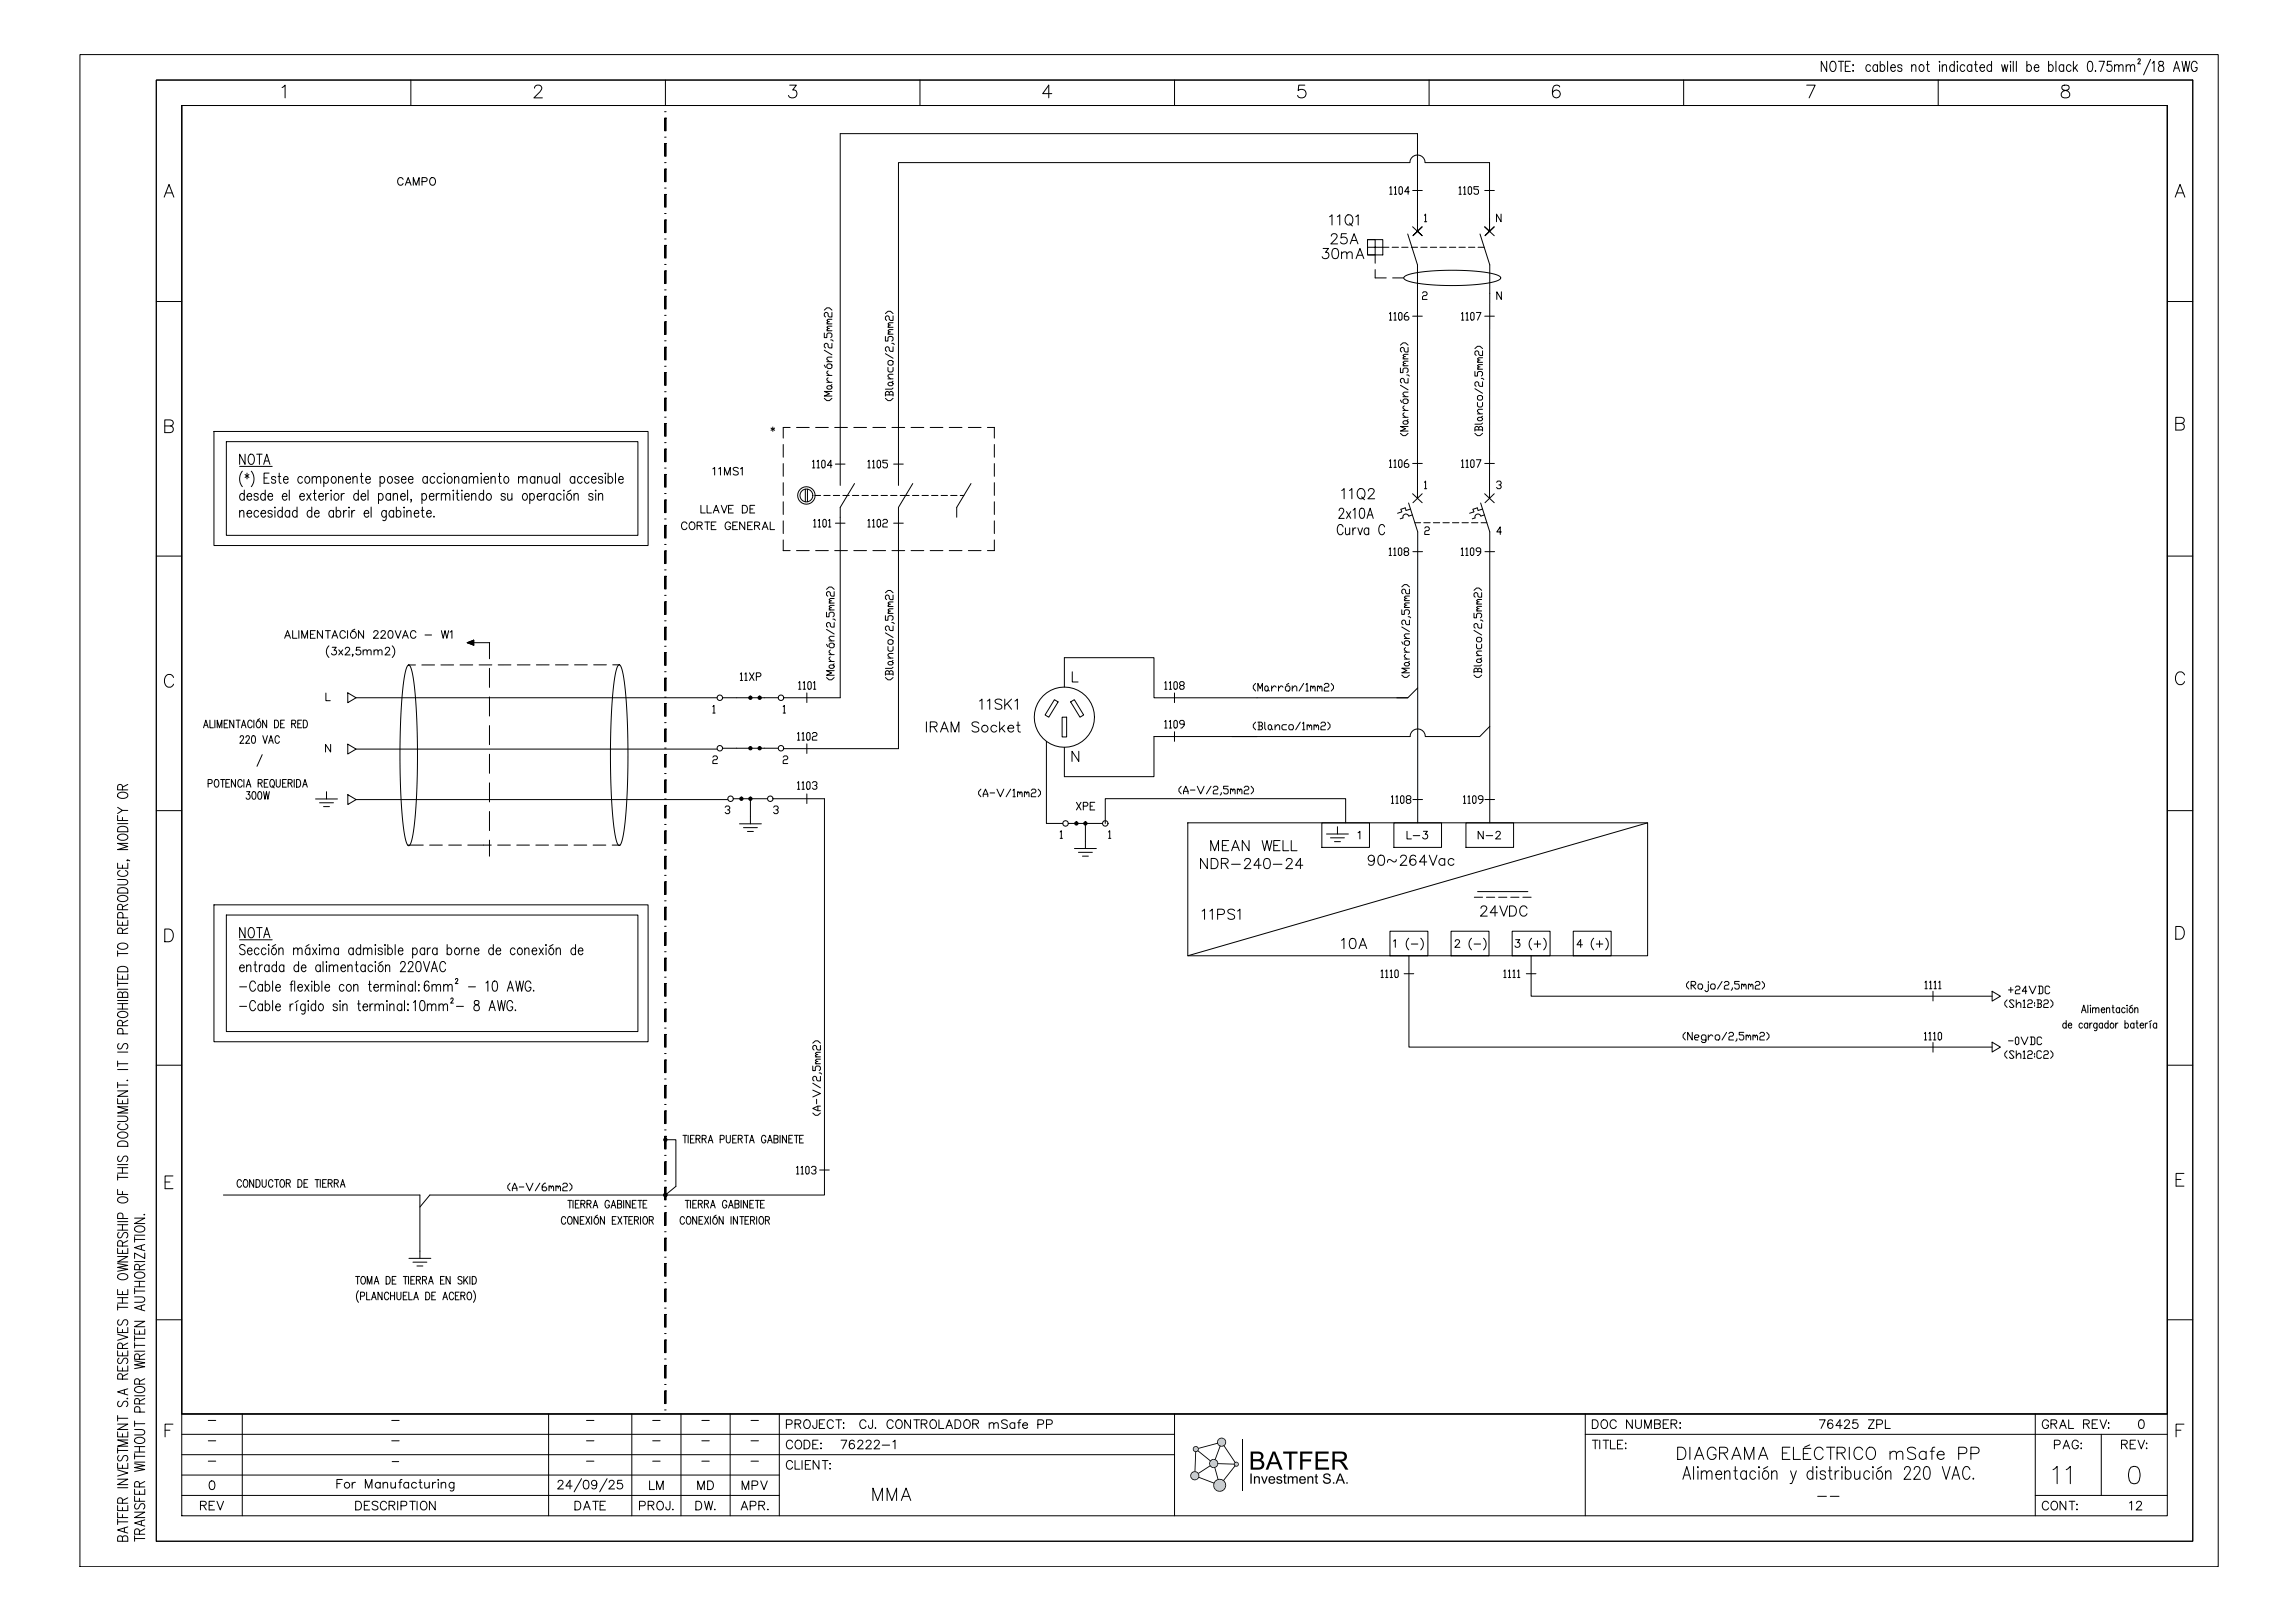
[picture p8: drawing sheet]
<svg xmlns="http://www.w3.org/2000/svg" width="841mm" height="594mm" viewBox="0 0 841 594" stroke-linecap="round" stroke-linejoin="round" font-family="sans-serif">
<!-- layer: 0 -->
<g fill="none" stroke="#000" stroke-width=".37">
<path d="M57.3 29.3h746.1v535.3h-746.1zM66.6 38.7h727.4v479.3h-727.4zM66.6 38.7h727.4v516.6h-727.4zM103.3 32.1l1.1-.9v4.7M150.5 29.3v9.4M195.8 32.3l.5-.9 1.3-.2a1.14 1.14 0 0 1 .7 1.8l-2.7 2.9h3.1M243.8 29.3v9.4M289.3 31.2h2.4l-1.3 1.8a1.5 1.5 0 0 1 1.6 1.7 1.5 1.5 0 0 1-2 1.2l-.7-.3-.4-.6M337 29.3v9.4M385.3 34.3h-3.3l2.2-3.1v4.7M430.3 29.3v9.4M478 31.2h-2.2l-.2 2a1.65 1.65 0 0 1 2.5 0 1.65 1.65 0 0 1-.3 2.4 1.65 1.65 0 0 1-2.4-.6"/>
<path d="M523.6 29.3v9.4M571.4 31.9a1.37 1.37 0 0 0-2-.5 3.6 3.6 0 0 0 0 4.2 1.45 1.45 0 0 0 2.1-.6 1.45 1.45 0 0 0-1-2 1.45 1.45 0 0 0-1.7 1.3M616.8 29.3v9.4M661.9 31.2h3.1l-2.2 4.7M710.1 29.3v9.4M755.6 31.4a.94 .94 0 0 0 .5 1.6 1.93 1.93 0 0 1 2.2 2 1.62 1.62 0 0 1-1.9 .9 1.62 1.62 0 0 1-1.2-1.6 2.14 2.14 0 0 1 2.2-1.3 .94 .94 0 0 0 .4-1.6l-.6-.2zM243.5 43.3h.5v4.6h-.5zM243.5 52.6h.5v4.6h-.5zM243.5 40.9h.5M243.5 50.3h.5M243.5 59.6h.5M60.1 72.2l1.8-4.6 1.8 4.6"/>
<path d="M60.8 70.7h2.2M243.5 61.9h.5v4.7h-.5zM243.5 71.2h.5v4.7h-.5zM243.5 68.9h.5M243.5 78.2h.5M796.9 72.2l1.8-4.6 1.8 4.6M797.6 70.7h2.2M243.5 80.6h.5v4.6h-.5zM243.5 89.9h.5v4.6h-.5zM243.5 99.2h.5v4.7h-.5zM243.5 87.6h.5M243.5 96.9h.5"/>
<path d="M57.3 110.5h9.3M243.5 108.5h.5v4.7h-.5zM243.5 117.9h.5v4.6h-.5zM243.5 106.2h.5M243.5 115.5h.5M794 110.5h9.4M243.5 127.2h.5v4.7h-.5zM243.5 136.5h.5v4.7h-.5zM243.5 124.9h.5M243.5 134.2h.5M60.4 156.1h2a1.22 1.22 0 0 1 1.1 1.2 1.22 1.22 0 0 1-1.1 1.2h-2v-4.7l2.6 .3a1.08 1.08 0 0 1 0 1.7l-.6 .3M243.5 145.8h.5v4.7h-.5z"/>
<path d="M243.5 155.2h.5v4.6h-.5zM243.5 143.5h.5M243.5 152.8h.5M797.1 155.1h2a1.22 1.22 0 0 1 1.2 1.2 1.22 1.22 0 0 1-1.2 1.3h-2v-4.7l2.7 .2a1.08 1.08 0 0 1 0 1.8l-.7 .2M243.5 164.5h.5v4.7h-.5zM243.5 173.8h.5v4.7h-.5zM243.5 162.2h.5M243.5 171.5h.5M243.5 183.1h.5v4.7h-.5zM243.5 192.5h.5v4.6h-.5zM243.5 180.8h.5M243.5 190.1h.5"/>
<path d="M243.5 199.5h.5M57.3 203.7h9.3M243.5 201.8h.5v4.7h-.5zM243.5 211.1h.5v4.7h-.5zM243.5 208.8h.5M243.5 218.1h.5M794 203.7h9.4M243.5 220.4h.5v4.7h-.5zM243.5 229.8h.5v4.6h-.5zM243.5 239.1h.5v4.7h-.5zM243.5 227.4h.5M243.5 236.8h.5"/>
<path d="M63.6 248.2a1.71 1.71 0 0 0-2-1.1 1.71 1.71 0 0 0-1.3 1.8 2.04 2.04 0 0 0 .4 2.2 2.04 2.04 0 0 0 2.2 .4l.7-.9M243.5 248.4h.5v4.7h-.5zM243.5 257.7h.5v4.7h-.5zM243.5 246.1h.5M243.5 255.4h.5M800.4 247.3a1.71 1.71 0 0 0-2-1.1 1.71 1.71 0 0 0-1.4 1.7 2.04 2.04 0 0 0 .5 2.3 2.04 2.04 0 0 0 2.2 .4l.7-.9M243.5 267.1h.5v4.6h-.5zM243.5 276.4h.5v4.7h-.5zM243.5 264.7h.5M243.5 274.1h.5M57.3 297h9.3M243.5 285.7h.5v4.7h-.5z"/>
<path d="M243.5 295.1h.5v4.6h-.5zM243.5 283.4h.5M243.5 292.7h.5M794 297h9.4M243.5 304.4h.5v4.6h-.5zM243.5 313.7h.5v4.7h-.5zM243.5 302h.5M243.5 311.4h.5M243.5 323h.5v4.7h-.5zM243.5 332.4h.5v4.6h-.5zM243.5 320.7h.5M243.5 330h.5"/>
<path d="M243.5 339.3h.5M797.1 339.4h1.6a2.49 2.49 0 0 1 1.6 2.4 2.49 2.49 0 0 1-1.6 2.3h-1.6zM60.4 340.4h1.5a2.49 2.49 0 0 1 1.6 2.3 2.49 2.49 0 0 1-1.6 2.3h-1.5zM243.5 341.7h.5v4.6h-.5zM243.5 351h.5v4.7h-.5zM243.5 348.7h.5M243.5 358h.5M243.5 360.3h.5v4.7h-.5zM243.5 369.7h.5v4.6h-.5zM243.5 379h.5v4.6h-.5zM243.5 367.3h.5M243.5 376.7h.5"/>
<path d="M57.3 390.2h9.3M243.5 388.3h.5v4.7h-.5zM243.5 397.6h.5v4.7h-.5zM243.5 386h.5M243.5 395.3h.5M794 390.2h9.4M243.5 407h.5v4.6h-.5zM243.5 416.3h.5v4.6h-.5zM243.5 404.6h.5M243.5 414h.5M60.5 433h1.8M63.4 430.8h-2.9v4.7h2.9"/>
<path d="M243.5 425.6h.5v4.7h-.5zM243.5 434.9h.5v4.7h-.5zM243.5 423.3h.5M243.5 432.6h.5M797.2 432.1h1.8M800.1 429.9h-2.9v4.6h2.9M243.5 444.3h.5v4.6h-.5zM243.5 453.6h.5v4.7h-.5zM243.5 441.9h.5M243.5 451.3h.5M243.5 462.9h.5v4.7h-.5zM243.5 472.2h.5v4.7h-.5z"/>
<path d="M243.5 460.6h.5M243.5 469.9h.5M243.5 479.2h.5M57.3 483.5h9.3M243.5 481.6h.5v4.6h-.5zM243.5 490.9h.5v4.7h-.5zM243.5 488.6h.5M243.5 497.9h.5M794 483.5h9.4M66.6 518h727.4M88.8 518v37.3M201 518v37.3"/>
<path d="M231.5 518v37.3M243.5 500.2h.5v4.7h-.5zM243.5 509.5h.5v4.7h-.5zM243.5 507.2h.5M243.5 516.5h.5M249.5 518v37.3M267.5 518v37.3M285.5 518v37.3M430.3 518v37.3M580.8 518v37.3M745.6 518v37.3M60.5 524h1.8"/>
<path d="M63.4 521.7h-2.9v4.7M66.6 532.9h363.7M66.6 525.5h363.7M580.8 525.5h213.2M769.8 525.5v22.4M797.2 524h1.8M800.1 521.7h-2.9v4.7M66.6 547.9h218.9M66.6 540.4h218.9M745.6 547.9h48.4"/>
</g>
<g fill="#000">
<path d="M243.5 43.3h.5v4.6h-.5zM243.5 52.6h.5v4.6h-.5zM243.5 61.9h.5v4.7h-.5zM243.5 71.2h.5v4.7h-.5zM243.5 80.6h.5v4.6h-.5zM243.5 89.9h.5v4.6h-.5zM243.5 99.2h.5v4.7h-.5zM243.5 108.5h.5v4.7h-.5zM243.5 117.9h.5v4.6h-.5zM243.5 127.2h.5v4.7h-.5zM243.5 136.5h.5v4.7h-.5zM243.5 145.8h.5v4.7h-.5z"/>
<path d="M243.5 155.2h.5v4.6h-.5zM243.5 164.5h.5v4.7h-.5zM243.5 173.8h.5v4.7h-.5zM243.5 183.1h.5v4.7h-.5zM243.5 192.5h.5v4.6h-.5zM243.5 201.8h.5v4.7h-.5zM243.5 211.1h.5v4.7h-.5zM243.5 220.4h.5v4.7h-.5zM243.5 229.8h.5v4.6h-.5zM243.5 239.1h.5v4.7h-.5zM243.5 248.4h.5v4.7h-.5zM243.5 257.7h.5v4.7h-.5z"/>
<path d="M243.5 267.1h.5v4.6h-.5zM243.5 276.4h.5v4.7h-.5zM243.5 285.7h.5v4.7h-.5zM243.5 295.1h.5v4.6h-.5zM243.5 304.4h.5v4.6h-.5zM243.5 313.7h.5v4.7h-.5zM243.5 323h.5v4.7h-.5zM243.5 332.4h.5v4.6h-.5zM243.5 341.7h.5v4.6h-.5zM243.5 351h.5v4.7h-.5zM243.5 360.3h.5v4.7h-.5zM243.5 369.7h.5v4.6h-.5z"/>
<path d="M243.5 379h.5v4.6h-.5zM243.5 388.3h.5v4.7h-.5zM243.5 397.6h.5v4.7h-.5zM243.1 417h1.3v1.2h-1.3zM243.5 407h.5v4.6h-.5zM243.5 416.3h.5v4.6h-.5zM243.1 437.2h1.3v1.2h-1.3zM243.5 425.6h.5v4.7h-.5zM243.5 434.9h.5v4.7h-.5zM243.5 444.3h.5v4.6h-.5zM243.5 453.6h.5v4.7h-.5zM243.5 462.9h.5v4.7h-.5z"/>
<path d="M243.5 472.2h.5v4.7h-.5zM243.5 481.6h.5v4.6h-.5zM243.5 490.9h.5v4.7h-.5zM243.5 500.2h.5v4.7h-.5zM243.5 509.5h.5v4.7h-.5z"/>
</g>
<!-- layer: _TEXTO -->
<g fill="none" stroke="#000" stroke-width=".37">
<path d="M147.7 65.7a1.03 1.03 0 0 0-1.2-.6 1.03 1.03 0 0 0-.8 1v.7a1.03 1.03 0 0 0 .8 1.1 1.03 1.03 0 0 0 1.2-.7M148.5 67.9l1.1-2.8 1 2.8M148.9 66.9h1.3M151.4 67.9v-2.8l1.1 2.8 1-2.8v2.8M154.6 66.5h1.2a.73 .73 0 0 0 .7-.7 .73 .73 0 0 0-.7-.7h-1.2v2.8M157.7 65.5a1.03 1.03 0 0 1 1.2-.4 1.03 1.03 0 0 1 .6 1v.7a1.07 1.07 0 0 1-1 1.1 1.07 1.07 0 0 1-1.1-1.1zM487.1 79.4l.9-.7v3.7M490 79.4l.8-.7v3.7M493.5 78.9a1.79 1.79 0 0 1 2.1 .8 1.79 1.79 0 0 1-.3 2.2 1.38 1.38 0 0 1-1.6 .5 1.38 1.38 0 0 1-.9-1.4 2.26 2.26 0 0 1 .7-2.1zM496.7 79.4l.9-.7v3.7M521.9 78.9l.4-.5v2.8M549.9 78.4v2.8l-1.6-2.8v2.8"/>
<path d="M484.7 91h2l-1.1 1.4a1.25 1.25 0 0 1 1.2 1.8 1.25 1.25 0 0 1-2.1 .4l-.3-.6M487.7 86.5l.2-.5 .6-.4 1 .2a.85 .85 0 0 1 .2 1.2l-2.1 2.3h2.5M488.5 91.2a1.21 1.21 0 0 1 1.7 .5 3.1 3.1 0 0 1-.3 2.9 1.21 1.21 0 0 1-1.8-.6 3.1 3.1 0 0 1 .4-2.8zM491.5 93l.9-.7 .9 .1 .1 2.4M491.5 92.3v2.5M493.2 85.6h-1.7l-.2 1.6a1.32 1.32 0 0 1 2 0 1.32 1.32 0 0 1-.3 2 1.32 1.32 0 0 1-1.9-.6M493.4 93l.9-.7 .9 .1 .2 2.4M494.4 81.7l1.1 1.1M494.7 89.3l1.4-3.7 1.4 3.7M495.2 88.1h1.8M496.8 94.8l1.4-3.8 1.5 3.8M497.4 93.5h1.7"/>
<path d="M521.9 81.2h.8M521.2 107.4l.4-.5h.8l.4 .5v.4l-.4 .5h-.8l-.4 .5v.9h1.6M550.1 106.9v2.8l-1.7-2.8v2.8M282.5 156.8l1.3 .8M283.1 156.4v1.6M283.8 156.8l-1.3 .8M261.2 171.8l.6-.6v2.8M263.3 171.8l.7-.6v2.8M265.4 174v-2.8l1.1 2.8 1.1-2.8v2.8M270.5 171.6a1.05 1.05 0 0 0-1-.4 1.05 1.05 0 0 0-.9 .7l.3 .4 1.3 .5 .3 .8a1.23 1.23 0 0 1-1.9 0M271.3 171.8l.6-.6v2.8M491.6 179.7l.8-.7v3.7"/>
<path d="M494.4 179.7l.9-.7v3.7M497.9 179.2a1.79 1.79 0 0 1 2.2 .8 1.79 1.79 0 0 1-.4 2.2 1.38 1.38 0 0 1-1.6 .5 1.38 1.38 0 0 1-.9-1.4 2.26 2.26 0 0 1 .7-2.1zM501.3 179.9l.2-.5 .5-.4 1.1 .2a.85 .85 0 0 1 .2 1.2l-2.2 2.3h2.5M521.9 176.7l.4-.5v2.8M521.9 179h.8M548.3 176.7l.4-.5h.9l.4 .5v.5l-.4 .4h-.5M549.6 177.6l.4 .5v.5l-.4 .4h-.9l-.4-.4M251.7 191.9a1.03 1.03 0 0 0-1.2-.7 1.03 1.03 0 0 0-.8 1.1v.7a1.03 1.03 0 0 0 .8 1 1.03 1.03 0 0 0 1.2-.6M253 191.4a1.31 1.31 0 0 1 1.6 1.2 1.31 1.31 0 0 1-1.6 1.3l-.5-.9v-.7zM255.4 192.6l1.6-.2 .3-.4-.2-.5-1.7-.3v2.8M256.3 192.6l1 1.4M256.8 185.1v2.8h1.6"/>
<path d="M258.2 191.2h1.9M259 185.1v2.8h1.6M259.1 191.2v2.8M260.6 192.6h1.1M261.3 187.9l1.1-2.8 1 2.8M261.7 187h1.3M262.3 191.2h-1.7v2.8h1.7M264.2 185.1l1.1 2.8 1.1-2.8M266.9 186.5h1.1M267.7 191.9a1.03 1.03 0 0 0-1.2-.7 1.03 1.03 0 0 0-.8 1.1v.7a1 1 0 0 0 1 1 1 1 0 0 0 1-1h-.7M268.5 192.6h1M268.6 185.1h-1.7v2.8h1.7"/>
<path d="M270.2 191.2h-1.7v2.8h1.7M272 185.1h.9a1.49 1.49 0 0 1 1 1.4 1.49 1.49 0 0 1-1 1.4h-.9zM272.9 191.2v2.8l-1.9-2.8v2.8M273.9 192.6h1.1M274.8 186.5h1M275.7 191.2h-1.8v2.8h1.8M276.5 192.6l1.5-.2 .3-.4-.1-.5-1.7-.3v2.8M276.5 185.1h-1.7v2.8h1.7M277.4 192.6l.9 1.4M279.2 194l1.1-2.8 1.1 2.8M279.6 193.1h1.4M282.2 191.2v2.8h1.6"/>
<path d="M498.8 182l1.1 1.1M522 193.5l.4-.5h.8l.5 .5v.4l-.5 .5h-.8l-.4 .5v.9h1.7M550.1 194.9h-1.7l1.2-1.9v2.8M104.3 233.8l1.1-2.8 1 2.8M104.7 232.9h1.3M107.2 231v2.8h1.6M109.5 231v2.8M110.5 233.8v-2.8l1.1 2.8 1.1-2.8v2.8M113.7 232.4h1.1M115.5 231h-1.8v2.8h1.8M118.1 231v2.8l-1.8-2.8v2.8M119.2 231h1.9"/>
<path d="M120.1 231v2.8M120.5 236.6a2.88 2.88 0 0 0 0 4.3M121.6 233.8l1.1-2.8 1 2.8M121.7 237.1h1.5l-.8 1.1a.93 .93 0 0 1 .7 1.5 .93 .93 0 0 1-1.7-.3M122 232.9h1.3M124.1 238.1l1.5 1.8M125.6 238.1l-1.5 1.8M126.5 237.8l.5-.7h.6l.5 .6-.4 .9-1.3 1.3h1.8M126.5 231.7a1.03 1.03 0 0 0-1.1-.7 1.03 1.03 0 0 0-.9 1.1v.7a1.03 1.03 0 0 0 .9 1 1.03 1.03 0 0 0 1.1-.6M127.3 231v2.8M129.3 239.8h-.3h.3l-.3 .7M130 230.5l-1.1 .5"/>
<path d="M132 237.1h-1.4l-.1 1.2a.99 .99 0 0 1 1.5 0 .99 .99 0 0 1-.2 1.5 .99 .99 0 0 1-1.4-.4M133 238.6l.7-.5 .7 .1 .1 1.7M133 238.1v1.8M133.2 231v2.8l-1.9-2.8v2.8M134.5 238.6l.7-.5 .6 .1 .2 1.7M136.9 231.7l.6-.7h.5l.5 .6-.4 .9-1.3 1.3h1.9M137 238.6l.7-.5 .7 .1 .1 1.7M137 238.1v1.8M138.5 238.6l.7-.5 .6 .1 .2 1.7M139.6 231.7l.5-.7h.6l.5 .6-.4 .9-1.3 1.3h1.8M141.2 237.8l.5-.7h.5l.6 .6-.4 .9-1.4 1.3h1.9M142.5 231.2a.91 .91 0 0 1 1.4 .4l.1 .6a1.2 1.2 0 0 1-1.1 1.6 1.79 1.79 0 0 1-.4-2.6z"/>
<path d="M143.7 236.6a2.88 2.88 0 0 1 0 4.3M144.8 231l1.1 2.8 1-2.8M147.5 233.8l1-2.8 1.1 2.8M147.9 232.9h1.3M152.4 231.7a1.03 1.03 0 0 0-1.2-.7 1.03 1.03 0 0 0-.8 1.1v.7a1.03 1.03 0 0 0 .8 1 1.03 1.03 0 0 0 1.2-.6M155.7 232.6h2.4M161.7 231l.7 2.8 .6-2.8 .7 2.8 .7-2.8M164.9 231.6l.7-.6v2.8M119.4 253.9v2.8h1.6M261.2 258.9l.4-.5v2.8M271.2 247l.4-.5v2.8M271.2 249.3h.9"/>
<path d="M272.9 247l.4-.5v2.8M272.9 249.3h.8M274.6 246.5l1.7 2.8M276.3 246.5l-1.7 2.8M277.1 247.9h1.3l.4-.5v-.4l-.4-.5h-1.3v2.8M286.9 258.9l.4-.5v2.8M358.9 256.8l.9-.7v3.7M361.7 256.8l.9-.7v3.7M367 256.6a1.4 1.4 0 0 0-1.3-.5 1.4 1.4 0 0 0-1.1 .9l.3 .5 1.4 .6a.91 .91 0 0 1 .7 .7 .91 .91 0 0 1-.3 .9 1.71 1.71 0 0 1-2.1-.4M368.1 256.1v3.7M369 257.7l1.6 2.1M370.6 256.1l-2.5 2.5"/>
<path d="M371.8 256.8l.9-.7v3.7M392.8 246.1v3.8h2.2M74.6 266.6l.8-2.8 .9 2.8M74.9 265.7h1.1M76.9 263.8v2.8h1.3M78.7 263.8v2.8M79.6 266.6v-2.8l.8 2.8 .9-2.8v2.8M82.1 265.2h.9M83.5 263.8h-1.4v2.8h1.4M85.7 263.8v2.8l-1.5-2.8v2.8M86.5 263.8h1.5M87.3 263.8v2.8"/>
<path d="M88 270.2l.4-.7h.4l.4 .6-.3 .9-1 1.3h1.5M88.4 266.6l.9-2.8 .8 2.8M88.7 265.7h1.1M90.1 270.2l.4-.7h.4l.5 .6-.3 .9-1.1 1.3h1.5M92.4 264.5a.83 .83 0 0 0-1-.7 .83 .83 0 0 0-.6 1.1v.7a.83 .83 0 0 0 .6 1 .83 .83 0 0 0 1-.6M92.4 269.7l.6-.2a1.83 1.83 0 0 1 0 2.8h-.2a2.07 2.07 0 0 1-.4-2.6zM93 263.8v2.8M94.3 264.2l.2-.1a1.28 1.28 0 0 1 1.1 1.3 1.28 1.28 0 0 1-1.1 1.2 1.56 1.56 0 0 1-.2-2.4zM95.1 263.3l-.8 .5M96.1 276.5l-2 4.2M96.3 269.5l.8 2.8 .9-2.8M97.7 263.8v2.8l-1.5-2.8v2.8"/>
<path d="M98.4 272.3l.9-2.8 .8 2.8M98.7 271.4h1.1M100.6 263.8a1.5 1.5 0 0 1 1.5 1 1.5 1.5 0 0 1-.5 1.7l-1 .1zM102.4 270.2a.83 .83 0 0 0-1.1-.7 .83 .83 0 0 0-.5 1.1v.7a.83 .83 0 0 0 .5 1 .83 .83 0 0 0 1.1-.6M102.8 265.2h.9M104.2 263.8h-1.4v2.8h1.4M106.9 265.2l1.2-.2 .3-.4-.3-.6-1.2-.2v2.8M107.6 265.2l.8 1.4M109.1 265.2h.9M110.5 263.8h-1.4v2.8h1.4M111.1 263.8a1.5 1.5 0 0 1 1.6 1 1.5 1.5 0 0 1-.5 1.7l-1.1 .1zM121.1 272.7v2.8l-1.8-2.8v2.8"/>
<path d="M261.2 277.4l.4-.5h.8l.4 .5v.5l-.4 .4h-.8l-.4 .5v.9h1.6M261.2 261.2h.8M286.9 277.4l.4-.5h.9l.4 .5v.5l-.4 .4h-.9l-.4 .5v.9h1.7M286.9 261.2h.9M339.4 264.5v3.7M340.8 266.2l2.2-.1a.86 .86 0 0 0 0-1.5l-2.2-.1v3.7M342.1 266.2l1.2 2M344.6 268.2l1.4-3.7 1.4 3.7M345.1 266.9h1.8M348.5 268.2v-3.7l1.4 3.7 1.4-3.7v3.7M358.6 265a1.4 1.4 0 0 0-1.4-.6 1.4 1.4 0 0 0-1.1 .9l.4 .6 1.4 .5a.91 .91 0 0 1 .7 .7 .91 .91 0 0 1-.4 .9 1.71 1.71 0 0 1-2.1-.3M365.2 266.2a1.19 1.19 0 0 0-1.8-.1 1.19 1.19 0 0 0 0 1.7 1.19 1.19 0 0 0 1.8-.1"/>
<path d="M366.2 264.5v3.7M366.9 266.8l1.3 1.4M368 265.7l-1.8 1.8M369.2 266.8h2.2a1.15 1.15 0 0 0-1.6-1 1.15 1.15 0 0 0-.4 1.9 1.13 1.13 0 0 0 2 0M372.4 265.7h1.3M373 264.5v3l.2 .5 .7 .2M395.2 275.2v3.8l-2.5-3.8v3.8M76.2 287l1.3-.1 .2-.4-.2-.8-1.3-.1v2.8M78.9 285.7l.2-.1a1.44 1.44 0 0 1 1.1 1.4 1.44 1.44 0 0 1-1.1 1.4 1.86 1.86 0 0 1-.2-2.7zM80.8 285.6h1.5M81.6 285.6v2.8M82.7 286.9h.9"/>
<path d="M84.1 285.6h-1.4v2.8h1.4M86.3 285.6v2.8l-1.5-2.8v2.8M88.7 286.2a.83 .83 0 0 0-1-.6 .83 .83 0 0 0-.6 1v.7a.83 .83 0 0 0 .6 1.1 .83 .83 0 0 0 1-.7M89.4 285.6v2.8M90.2 288.4l.9-2.8 .8 2.8M90.4 290h1.1l-.6 1.1a.82 .82 0 0 1 .7 1.2 .82 .82 0 0 1-1.4 0M90.5 287.4h1.1M92.6 290.2l.5-.2a1.83 1.83 0 0 1 0 2.8h-.2a2.07 2.07 0 0 1-.3-2.6zM94.6 286.9l1.3-.1 .2-.4-.2-.7-1.3-.1v2.8M94.7 290.2l.6-.2a1.83 1.83 0 0 1 0 2.8h-.2a2.07 2.07 0 0 1-.4-2.6zM95.3 286.9l.8 1.5M96.6 290l.5 2.8 .5-2.8 .5 2.8 .6-2.8"/>
<path d="M96.8 286.9h.9M98.2 285.6h-1.4v2.8h1.4M99.3 285.7l.2-.1a1.44 1.44 0 0 1 1.1 1.4 1.44 1.44 0 0 1-1.1 1.4 1.86 1.86 0 0 1-.2-2.7zM99.8 287.8l.6 .8M101.2 285.6v2l.6 .8 .8-.4 .1-2.4M103.5 286.9h.9M104.9 285.6h-1.4v2.8h1.4M105.6 286.9l1.2-.1 .2-.4-.2-.7-1.2-.1v2.8M106.3 286.9l.7 1.5M107.8 285.6v2.8M108.6 285.6a1.5 1.5 0 0 1 1.6 .9 1.5 1.5 0 0 1-.5 1.7l-1.1 .2zM110.9 288.4l.8-2.8 .9 2.8"/>
<path d="M111.2 287.4h1.1M265.7 295.8l.4-.5h.8l.5 .5v.4l-.5 .5h-.4M266.9 296.7l.5 .5v.4l-.5 .5h-.8l-.4-.5M283.4 295.8l.4-.5h.9l.4 .5v.4l-.4 .5h-.4M284.7 296.7l.4 .5v.4l-.4 .5h-.9l-.4-.5M394.4 293.9l1.6 2.8M396 293.9l-1.6 2.8M396.9 295.3h1.2l.5-.4v-.5l-.5-.5h-1.2v2.8M399.4 295.3h.8M401.1 293.9h-1.7v2.8h1.7M388.4 304.8l.4-.5v2.8M388.4 307.1h.8"/>
<path d="M406.1 304.8l.5-.5v2.8M406.1 307.1h.9M442.3 314.5v3.7l-2.5-3.7v3.7M443.6 311.7v-3.8l1.4 3.8 1.4-3.8v3.8M443.7 314.5h1.3a1.99 1.99 0 0 1 1.3 1.9 1.99 1.99 0 0 1-1.3 1.8h-1.3zM447.5 316.3l2.1-.2a.86 .86 0 0 0 0-1.4l-2.1-.2v3.7M447.8 309.7h1.5M448.7 316.3l1.3 1.9M450.2 307.9h-2.4v3.8h2.4M451.2 316.6h3.2M451.2 311.7l1.4-3.8 1.5 3.8M451.7 310.4h1.8"/>
<path d="M456 315.4l.2-.5 .5-.4 1.1 .2a.85 .85 0 0 1 .1 1.2l-2.1 2.3h2.5M457.6 307.9v3.8l-2.5-3.8v3.8M462 317h-2.6l1.7-2.5v3.7M462.4 307.9l.9 3.8 .9-3.8 .9 3.8 .9-3.8M463.5 314.7a1.21 1.21 0 0 1 1.7 .5 3.1 3.1 0 0 1-.3 2.9 1.21 1.21 0 0 1-1.8-.6 3.1 3.1 0 0 1 .4-2.8zM466.5 316.6h3.2M466.7 309.7h1.4M469 307.9h-2.3v3.8h2.3M470 307.9v3.8h2.2M471.3 315.4l.1-.5 .6-.4 1 .2a.85 .85 0 0 1 .2 1.2l-2.1 2.3h2.5M473.1 307.9v3.8h2.1M477.3 317h-2.7l1.8-2.5v3.7"/>
<path d="M497.5 305.1l.7-.6v2.8M503.5 314.5a1.16 1.16 0 0 1-1.5 1 1.16 1.16 0 0 1-.5-1.8 1.16 1.16 0 0 1 1.9 .1 3.4 3.4 0 0 1-.4 3 1.1 1.1 0 0 1-1.6-.3M505.3 313.5a1.21 1.21 0 0 1 1.8 .5 3.1 3.1 0 0 1-.4 2.8 1.21 1.21 0 0 1-1.7-.5 3.1 3.1 0 0 1 .3-2.8zM511.5 314.9a.74 .74 0 0 1-.3 .8 .74 .74 0 0 1-.9-.1l-1.4-.7-.4 .2-.2 .9M513.1 314.2l.2-.6 .5-.3 1.1 .2a.85 .85 0 0 1 .2 1.2l-2.1 2.3h2.4M515.5 304.5v2.8h1.6M517.7 306.1h2.4M518.6 313.8a1.1 1.1 0 0 0-1.6-.3 2.23 2.23 0 0 0 .6 3.5 1.16 1.16 0 0 0 1.2-1 1.16 1.16 0 0 0-1-1.3 1.16 1.16 0 0 0-1.3 1.1M521.5 304.5h1.4l-.8 1.1a.93 .93 0 0 1 .7 1.5 .93 .93 0 0 1-1.6-.3M522.7 315.8h-2.6l1.7-2.5v3.7M523.6 313.3l1.4 3.7 1.5-3.7M529.3 315.1a1.19 1.19 0 0 0-1.8-.2 1.19 1.19 0 0 0 0 1.8 1.19 1.19 0 0 0 1.8-.2"/>
<path d="M529.3 314.5v2.5M532.7 315.1a1.19 1.19 0 0 0-1.8-.2 1.19 1.19 0 0 0 0 1.8 1.19 1.19 0 0 0 1.8-.2M543.4 304.5v2.8l-1.9-2.8v2.8M544.5 306.1h2.4M548.1 305.2l.5-.7h.5l.6 .6-.4 .9-1.4 1.3h1.9M440.4 333.8l.9-.7v3.7M443.3 333.8l.8-.7v3.7M446.1 335h1.6a.98 .98 0 0 0 .9-.9 .98 .98 0 0 0-.9-1h-1.6v3.7M452.3 333.6a1.4 1.4 0 0 0-1.3-.6 1.4 1.4 0 0 0-1.2 1l.4 .5 1.4 .5a.91 .91 0 0 1 .7 .7 .91 .91 0 0 1-.3 .9 1.71 1.71 0 0 1-2.2-.3M453.4 333.8l.9-.7v3.7M542.6 332.8l.1-.6 .6-.3 1 .2a.85 .85 0 0 1 .2 1.2l-2.1 2.3h2.5M548.6 334.4h-2.7l1.8-2.5v3.7"/>
<path d="M549.5 331.9l1.4 3.7 1.4-3.7M553.1 331.9h1.2a1.99 1.99 0 0 1 1.3 1.9 1.99 1.99 0 0 1-1.3 1.8h-1.2zM559.4 332.8a1.37 1.37 0 0 0-1.5-.9 1.37 1.37 0 0 0-1.1 1.4 1.63 1.63 0 0 0 .3 1.8 1.63 1.63 0 0 0 1.8 .3l.5-.7M491.5 344.5l.9-.7v3.7M494.9 344a1.21 1.21 0 0 1 1.7 .5 3.1 3.1 0 0 1-.3 2.8 1.21 1.21 0 0 1-1.8-.5 3.1 3.1 0 0 1 .4-2.8zM497.9 347.5l1.4-3.7 1.4 3.7M498.4 346.3h1.8M510.5 344.8l.7-.5v2.8M516.1 343.7a2.88 2.88 0 0 0 0 4.3M517.1 345.9h2.4M520.5 343.7a2.88 2.88 0 0 1 0 4.3M533.1 344.9l.6-.6 .8 .1 .2 .4-.4 .9-1.3 1.4h1.9"/>
<path d="M539.1 343.7a2.88 2.88 0 0 0 0 4.3M540.1 345.9h2.4M543.5 343.7a2.88 2.88 0 0 1 0 4.3M555.3 344.3h1.5l-.8 1a.93 .93 0 0 1 .6 1.5 .93 .93 0 0 1-1.6-.3M561.2 343.7a2.88 2.88 0 0 0 0 4.3M562.1 345.9h2.4M563.3 344.7v2.4M565.5 343.7a2.88 2.88 0 0 1 0 4.3M579.8 346.1h-2l1.3-1.8v2.8M583.9 343.7a2.88 2.88 0 0 0 0 4.3M584.8 345.9h2.4M586 344.7v2.4"/>
<path d="M588.3 343.7a2.88 2.88 0 0 1 0 4.3M735.3 366.3l-.8 .9v1l.8 .9M735.8 362.7h1.7M736.7 361.7v1.9M737.9 366.8l-.5-.5h-.8l-.4 .5 1.7 1.8-.5 .5h-.8l-.4-.5M738.4 361.7l.4-.4h.8l.4 .4v.5l-.4 .5h-.8l-.4 .4v1h1.6M738.7 368.2l.8-1h.4l.5 .5v1.4M738.7 366.3v2.8M738.8 379.9h.4l.4 .5v1.9l-.4 .4h-.4l-.4-.4v-1.9zM740.5 379.9l1.2 2.8 1.3-2.8M741.2 366.8l.4-.5v2.8M741.2 369.1h.8"/>
<path d="M742.6 363.1h-1.7l1.2-1.8v2.8M742.9 366.8l.4-.5h.8l.5 .5v.4l-.5 .5h-.8l-.4 .5v.9h1.7M743.4 361.3l1.3 2.8 1.2-2.8M743.8 379.9h1.3l.4 .5v1.9l-.4 .4h-1.3M744.2 379.9v2.8M745.4 367.2v.5M745.4 368.2v.4M746.2 366.3h1.3l.4 .5v.4l-.4 .5M746.7 367.7h.8l.4 .5v.4l-.4 .5h-1.3M746.7 366.3v2.8M746.8 361.3h1.2l.4 .4v1.9l-.4 .5h-1.2M747.2 361.3v2.8"/>
<path d="M748.8 366.8l.4-.5h.8l.4 .5v.4l-.4 .5h-.8l-.4 .5v.9h1.6M751 361.7l-.5-.4h-.8l-.4 .4v1.9l.4 .5h.8l.5-.5M751.3 366.3l.8 .9v1l-.8 .9M757 375.2l-.2-.3a.84 .84 0 0 0-1.1 .8 .84 .84 0 0 0 1.1 .8l.2-.2M757 373.9v2.8M757.7 375.6h1.3l-.2-.7a.84 .84 0 0 0-1.1 .8 .84 .84 0 0 0 1.1 .8l.2-.2M762.6 371l.8-2.8 .9 2.8M762.9 370.1h1.1M763 375.2l-.3-.3a.84 .84 0 0 0-1 .8 .84 .84 0 0 0 1 .8l.3-.2M764.9 375.2l-.2-.3a.84 .84 0 0 0-1.1 .8 .84 .84 0 0 0 1.1 .8l.2-.2M764.9 374.8v1.9M764.9 368.2v2.8"/>
<path d="M765.6 374.8v1.9M765.9 368.2v.3zM765.9 369.2v1.8M766.5 374.8l-.6 .1-.3 .7M766.6 369.7l.6-.5 .5 .1 .1 1.7M766.6 369.2v1.8M767.8 369.7l.5-.5 .6 .1 .1 1.7M768.3 374.8l-.1 2.5-.3 .3-.6-.1M768.3 375.2l-.2-.3a.84 .84 0 0 0-1.1 .8 .84 .84 0 0 0 1.1 .8l.2-.2M769.8 370h1.3l-.2-.7a.84 .84 0 0 0-1.1 .8 .84 .84 0 0 0 1.1 .8l.2-.3M770.3 375.2l-.2-.3a.84 .84 0 0 0-1.1 .8 .84 .84 0 0 0 1.1 .8l.2-.2M770.3 374.8v1.9"/>
<path d="M771.7 369.7l.6-.5 .5 .1 .1 1.7M771.7 369.2v1.8M772.3 375.2l-.2-.3a.84 .84 0 0 0-1.1 .8 .84 .84 0 0 0 1.1 .8l.2-.2M772.3 373.9v2.8M773.8 369.2h.7M774.1 368.2v2.3l.1 .4 .4 .1M775.1 374.8v1.9M776 374.8l-.6 .1-.3 .7M776.5 369.6l-.2-.3a.84 .84 0 0 0-1 .8 .84 .84 0 0 0 1 .8l.2-.3M776.5 369.2v1.8M778.5 375.2l.2-.3a.84 .84 0 0 1 1.1 .8 .84 .84 0 0 1-1.1 .8l-.2-.2M778.5 373.9v2.8"/>
<path d="M778.6 369.6l-.2-.3a.84 .84 0 0 0-1.1 .8 .84 .84 0 0 0 1.1 .8l.2-.3M779.3 368.2v.3zM779.3 369.2v1.8M781.2 368.2l-.9 .6M781.8 375.2l-.2-.3a.84 .84 0 0 0-1.1 .8 .84 .84 0 0 0 1.1 .8l.2-.2M781.8 374.8v1.9M782.1 369.7l.5-.5 .5 .1 .2 1.7M782.1 369.2v1.8M782.6 374.8h.7M782.9 373.9v2.2l.1 .4 .4 .2M784.1 375.6h1.2l-.2-.7a.84 .84 0 0 0-1.1 .8 .84 .84 0 0 0 1.1 .8l.2-.2M786 374.8v1.9"/>
<path d="M786.8 374.8l-.5 .1-.3 .7M787.8 374.8v1.9M788.2 373.9l-.8 .5M790.1 375.2l-.2-.3a.84 .84 0 0 0-1.1 .8 .84 .84 0 0 0 1.1 .8l.2-.2M790.1 374.8v1.9M735.3 385l-.8 .9v.9l.8 1M735.8 381.3h1.7M737.9 385.4l-.5-.4h-.8l-.4 .4 1.7 1.9-.5 .5h-.8l-.4-.5M738.7 386.8l.8-.9h.4l.5 .5v1.4M738.7 385v2.8M741.2 385.4l.4-.4v2.8M741.2 387.8h.8"/>
<path d="M742.9 385.4l.4-.4h.8l.5 .4v.5l-.5 .5h-.8l-.4 .4v1h1.7M745.4 385.9v.5M745.4 386.8v.5M747.9 385.4l-.4-.4h-.8l-.5 .4v1.9l.5 .5h.8l.4-.5M748 380.4l-.4-.5h-.8l-.5 .5v1.9l.5 .4h.8l.4-.4M748.8 385.4l.4-.4h.8l.4 .4v.5l-.4 .5h-.8l-.4 .4v1h1.6M751.3 385l.8 .9v.9l-.8 1M250.2 415.9h1.5M250.9 415.9v2.8M252.1 415.9v2.8M253 417.3h.8M254.4 415.9h-1.4v2.8h1.4"/>
<path d="M255 417.3l1.3-.2 .2-.4-.2-.6-1.3-.2v2.8M255.7 417.3l.8 1.4M257.2 417.3l1.3-.2 .2-.4-.2-.6-1.3-.2v2.8M258 417.3l.7 1.4M259.5 418.7l.8-2.8 .9 2.8M259.8 417.8h1.1M263.8 417.4l1.3-.1 .2-.4-.2-.8-1.3-.2v2.8M266.1 415.9v2l.6 .8 .8-.4 .1-2.4M268.4 417.3h.9M269.8 415.9h-1.4v2.8h1.4M270.4 417.3l1.3-.2 .2-.4-.2-.6-1.3-.2v2.8M271.2 417.3l.7 1.4"/>
<path d="M272.7 415.9h1.5M273.4 415.9v2.8M274.6 418.7l.9-2.8 .8 2.8M274.9 417.8h1.1M280.6 416.6a.83 .83 0 0 0-1-.7 .83 .83 0 0 0-.6 1.1v.7a.84 .84 0 0 0 .8 1 .84 .84 0 0 0 .8-1h-.6M281.2 418.7l.9-2.8 .8 2.8M281.5 417.8h1.1M283.6 417.3l1.3 .2 .2 .7-.6 .5h-.9v-2.8l1.3 .3v.8l-.4 .3M285.8 415.9v2.8M288.1 415.9v2.8l-1.5-2.8v2.8M289 417.3h.8M290.4 415.9h-1.4v2.8h1.4"/>
<path d="M291 415.9h1.5M291.8 415.9v2.8M292.9 417.3h.9M294.3 415.9h-1.4v2.8h1.4M88.5 432.8a.83 .83 0 0 0-1-.6 .83 .83 0 0 0-.6 1v.7a.83 .83 0 0 0 .6 1 .83 .83 0 0 0 1-.6M89.5 432.3l.2-.1a1.44 1.44 0 0 1 1.1 1.4 1.44 1.44 0 0 1-1.1 1.4 1.86 1.86 0 0 1-.2-2.7zM92.9 432.2v2.8l-1.5-2.8v2.8M93.8 432.2a1.5 1.5 0 0 1 1.5 .9 1.5 1.5 0 0 1-.4 1.7l-1.1 .2zM96 432.2v2l.7 .8 .7-.4 .1-2.4M100 432.8a.83 .83 0 0 0-1-.6 .83 .83 0 0 0-.6 1v.7a.83 .83 0 0 0 .6 1 .83 .83 0 0 0 1-.6M100.6 432.2h1.5M101.4 432.2v2.8"/>
<path d="M103 432.3l.2-.1a1.44 1.44 0 0 1 1.1 1.4 1.44 1.44 0 0 1-1.1 1.4 1.86 1.86 0 0 1-.2-2.7zM104.9 433.5l1.3-.1 .2-.4-.2-.7-1.3-.1v2.8M105.6 433.5l.8 1.5M109.1 432.2a1.5 1.5 0 0 1 1.6 .9 1.5 1.5 0 0 1-.5 1.7l-1.1 .2zM111.4 433.5h.8M112.8 432.2h-1.4v2.8h1.4M115.4 432.2h1.5M116.2 432.2v2.8M117.3 432.2v2.8M118.2 433.5h.9M119.6 432.2h-1.4v2.8h1.4M120.2 433.5l1.3-.1 .2-.4-.2-.7-1.3-.1v2.8"/>
<path d="M121 433.5l.7 1.5M122.5 433.5l1.2-.1 .3-.4-.3-.7-1.2-.1v2.8M123.2 433.5l.8 1.5M124.7 435l.9-2.8 .8 2.8M125 434h1.1M208 439.8h1.5M208.8 439.8v2.8M209.9 439.8v2.8M212.2 439.8h-1.4v2.8h1.4M228.5 439.8v2.8M230.8 439.8v2.8l-1.5-2.8v2.8M233.1 439.8h-1.4v2.8h1.4"/>
<path d="M233.7 439.8h1.5M234.5 439.8v2.8M237 439.8h-1.4v2.8h1.4M251 439.8h1.5M251.8 439.8v2.8M253 439.8v2.8M255.2 439.8h-1.4v2.8h1.4M271.5 439.8v2.8M273.9 439.8v2.8l-1.5-2.8v2.8M276.1 439.8h-1.4v2.8h1.4M276.7 439.8h1.5M277.5 439.8v2.8"/>
<path d="M280 439.8h-1.4v2.8h1.4M207.3 446.4a.83 .83 0 0 0-1-.7 .83 .83 0 0 0-.6 1.1v.6a.83 .83 0 0 0 .6 1.1 .83 .83 0 0 0 1-.7M208.3 445.8l.3-.1a1.44 1.44 0 0 1 1.1 1.4 1.44 1.44 0 0 1-1.1 1.4 1.86 1.86 0 0 1-.3-2.7zM210.8 441.1h.8M211.8 445.7v2.8l-1.5-2.8v2.8M212.6 447h.9M212.8 441.1l1.3-.1 .2-.4-.2-.7-1.3-.1v2.8M213.6 441.1l.7 1.5M214 445.7h-1.4v2.8h1.4M214.6 445.7l1.5 2.8M215.1 441.1l1.2-.1 .2-.4-.2-.7-1.2-.1v2.8M215.8 441.1l.7 1.5"/>
<path d="M216.1 445.7l-1.5 2.8M216.8 445.7v2.8M217.3 442.6l.8-2.8 .9 2.8M217.6 441.6h1.1M218 446.1l.3-.1a1.28 1.28 0 0 1 1.1 1.2 1.28 1.28 0 0 1-1.1 1.3 1.56 1.56 0 0 1-.3-2.4zM218.9 445.2l-.9 .5M221.4 445.7v2.8l-1.4-2.8v2.8M223.3 440.4a.83 .83 0 0 0-1.1-.6 .83 .83 0 0 0-.5 1v.7a.84 .84 0 0 0 .8 1.1 .84 .84 0 0 0 .8-1.1h-.6M223.9 442.6l.9-2.8 .8 2.8M224.2 441.6h1.1M224.3 447h.9M225.7 445.7h-1.4v2.8h1.4"/>
<path d="M226.2 441.1l1.4 .3 .1 .6-.5 .6h-1v-2.8l1.4 .2 .1 .6-.5 .5M226.4 445.7l1.4 2.8M227.8 445.7l-1.4 2.8M228.5 445.7h1.5M229.2 445.7v2.8M230.4 447h.9M231.7 441.1h.8M231.8 445.7h-1.4v2.8h1.4M232.4 447l1.3-.1 .2-.4-.2-.7-1.3-.1v2.8M233.2 447l.7 1.5M234.7 445.7v2.8M235.6 441.1h.9"/>
<path d="M235.9 445.8l.3-.1a1.44 1.44 0 0 1 1.1 1.4 1.44 1.44 0 0 1-1.1 1.4 1.86 1.86 0 0 1-.3-2.7zM237.9 447l1.2-.1 .3-.4-.3-.7-1.2-.1v2.8M238.6 447l.8 1.5M250.8 446.4a.83 .83 0 0 0-1-.7 .83 .83 0 0 0-.6 1.1v.6a.83 .83 0 0 0 .6 1.1 .83 .83 0 0 0 1-.7M251.8 445.8l.3-.1a1.44 1.44 0 0 1 1.1 1.4 1.44 1.44 0 0 1-1.1 1.4 1.86 1.86 0 0 1-.3-2.7zM253.8 441.1h.9M255.3 445.7v2.8l-1.5-2.8v2.8M255.8 441.1l1.3-.1 .2-.4-.2-.7-1.3-.1v2.8M256.1 447h.9M256.6 441.1l.7 1.5M257.5 445.7h-1.4v2.8h1.4M258.1 441.1l1.3-.1 .2-.4-.2-.7-1.3-.1v2.8"/>
<path d="M258.1 445.7l1.5 2.8M258.8 441.1l.8 1.5M259.6 445.7l-1.5 2.8M260.3 445.7v2.8M260.3 442.6l.9-2.8 .8 2.8M260.6 441.6h1.1M261.5 446.1l.3-.1a1.28 1.28 0 0 1 1.1 1.2 1.28 1.28 0 0 1-1.1 1.3 1.56 1.56 0 0 1-.3-2.4zM262.4 445.2l-.9 .5M265 445.7v2.8l-1.5-2.8v2.8M266.3 440.4a.83 .83 0 0 0-1-.6 .83 .83 0 0 0-.6 1v.7a.84 .84 0 0 0 .8 1.1 .84 .84 0 0 0 .8-1.1h-.5M266.9 442.6l.9-2.8 .8 2.8M267.2 441.6h1.1"/>
<path d="M267.8 445.7v2.8M269.3 441.1l1.4 .3 .1 .6-.6 .6h-.9v-2.8l1.4 .2 .1 .6-.6 .5M270.2 445.7v2.8l-1.5-2.8v2.8M271 445.7h1.5M271.8 445.7v2.8M272.9 447h.9M274.3 445.7h-1.4v2.8h1.4M274.7 441.1h.9M275 447l1.2-.1 .3-.4-.3-.7-1.2-.1v2.8M275.7 447l.8 1.5M277.2 445.7v2.8M278.5 445.8l.2-.1a1.44 1.44 0 0 1 1.1 1.4 1.44 1.44 0 0 1-1.1 1.4 1.86 1.86 0 0 1-.2-2.7z"/>
<path d="M278.6 441.1h.9M280.4 447l1.3-.1 .2-.4-.2-.7-1.3-.1v2.8M281.2 447l.7 1.5M130.3 467.6h1.5M131 467.6v2.8M131.3 472.9a3.4 3.4 0 0 0 0 4.2M132.1 474.9l1.3-.2 .2-.4-.2-.8-1.3-.1v2.8M132.6 467.8l.2-.2a1.44 1.44 0 0 1 1.1 1.4 1.44 1.44 0 0 1-1.1 1.4 1.86 1.86 0 0 1-.2-2.6zM134.3 473.4v2.8h1.3M134.5 470.4v-2.8l.9 2.8 .8-2.8v2.8M136.1 476.2l.9-2.8 .8 2.8M136.5 475.3h1"/>
<path d="M137.1 470.4l.8-2.8 .9 2.8M137.4 469.5h1.1M140 473.4v2.8l-1.5-2.8v2.8M141.5 467.6a1.5 1.5 0 0 1 1.5 1 1.5 1.5 0 0 1-.5 1.7l-1 .1zM142.4 474.1a.83 .83 0 0 0-1-.7 .83 .83 0 0 0-.6 1.1v.6a.83 .83 0 0 0 .6 1.1 .83 .83 0 0 0 1-.7M143.1 473.4v2.8M143.1 474.7h1.5M143.7 469h.9M144.6 473.4v2.8M145.1 467.6h-1.4v2.8h1.4M145.4 473.4v2l.6 .8 .8-.4 .1-2.4M147.8 467.6h1.4"/>
<path d="M147.8 474.7h.8M148.5 467.6v2.8M149.1 473.4h-1.3v2.8h1.3M149.7 467.6v2.8M149.8 473.4v2.8h1.3M150.5 469h.9M151.6 476.2l.8-2.8 .9 2.8M151.9 467.6h-1.4v2.8h1.4M151.9 475.3h1.1M152.5 469l1.3-.2 .2-.4-.2-.6-1.3-.2v2.8M153.3 469l.7 1.4M154.8 469l1.3-.2 .2-.4-.2-.6-1.3-.2v2.8"/>
<path d="M155.5 469l.8 1.4M156 473.4a1.5 1.5 0 0 1 1.5 .9 1.5 1.5 0 0 1-.5 1.8l-1 .1zM157 470.4l.9-2.8 .8 2.8M157.3 469.5h1.1M158.2 474.7h.8M159.6 473.4h-1.4v2.8h1.4M161.4 469h.8M162.2 476.2l.9-2.8 .9 2.8M162.6 475.3h1M162.8 467.6h-1.4v2.8h1.4M164.9 467.6v2.8l-1.5-2.8v2.8M166.2 474.1a.83 .83 0 0 0-1-.7 .83 .83 0 0 0-.6 1.1v.6a.83 .83 0 0 0 .6 1.1 .83 .83 0 0 0 1-.7"/>
<path d="M166.8 474.7h.9M168.2 473.4h-1.4v2.8h1.4M168.9 474.7l1.2-.1 .2-.4-.2-.7-1.2-.1v2.8M169.3 468a.74 .74 0 0 0-1-.4 .74 .74 0 0 0-.4 1l1.2 .6 .2 .8a.87 .87 0 0 1-1.5 0M169.6 474.7l.7 1.5M169.9 467.6v2.8M170.5 468.8l.9 1.6M171.4 467.6l-1.5 1.9M171.5 473.5l.2-.1a1.44 1.44 0 0 1 1.1 1.4 1.44 1.44 0 0 1-1.1 1.4 1.86 1.86 0 0 1-.2-2.7zM172.2 467.6v2.8M173 467.6a1.5 1.5 0 0 1 1.5 1 1.5 1.5 0 0 1-.4 1.7l-1.1 .1zM173.4 472.9a3.4 3.4 0 0 1 0 4.2"/>
<circle cx="129.5" cy="232.5" r="1.23"/>
<circle cx="360.8" cy="266.9" r="1.23"/>
<circle cx="773.8" cy="375.7" r=".86"/>
<circle cx="780.8" cy="370" r=".86"/>
</g>
<!-- layer: 02 -->
<g fill="none" stroke="#000" stroke-width=".37">
<path d="M519.3 80v-31h-211.5v128.8M545.7 80v-20.4h-23.6a2.8 2.8 0 0 0-2.8-2.8 2.8 2.8 0 0 0-2.8 2.8h-187.3v118.2M519.3 107.5v70.3M545.8 107.5l-.1 70.3M289.5 156.6h-2.5v3.9M291.8 156.6h4.7M298.8 156.6h4.7M305.8 156.6h4.7M312.8 156.6h4.7M319.8 156.6h4.7M326.8 156.6h4.6M333.8 156.6h4.6"/>
<path d="M340.8 156.6h4.6M347.8 156.6h4.6M354.8 156.6h4.6M361.8 156.6h2.5v3.9M364.3 156.6h.1M87.8 170.9h11.9M88.8 172.6a4.5 4.5 0 0 0 0 5.7M89.5 179.5v3.8M89.8 166.4v3.7l-2-3.7v3.7M89.8 173.9l1.4 1M90.5 173.3v2.2M91.2 173.9l-1.4 1"/>
<path d="M91.5 166.6l.3-.2a1.78 1.78 0 0 1 1.3 2.8 1.1 1.1 0 0 1-1.4 .9 1.1 1.1 0 0 1-.8-1.4v-.9zM92.1 172.6a4.5 4.5 0 0 1 0 5.7M94 166.4h2M95 166.4v3.7M96.6 170.1l1.1-3.7 1.2 3.7M96.7 175.1h1.2M97 168.9h1.5M97.2 179.5v3.8M98.6 173.3h-1.9v3.8h1.9M101 175.1a.82 .82 0 0 0-.8-.6 .82 .82 0 0 0-.8 .6l.2 .4 1 .3a.69 .69 0 0 1 .3 1.1 .89 .89 0 0 1-1.5-.4M101.9 174.6h1M102.3 173.3v3l.1 .6 .6 .2"/>
<path d="M103.9 175.6h1.7l-.3-.9a.79 .79 0 0 0-1.3 .4 1.14 1.14 0 0 0 0 1.4 1.14 1.14 0 0 0 1.3 .4l.3-.4M106 179.5v3.8M110.8 175.1a.82 .82 0 0 0-.8-.6 .82 .82 0 0 0-.7 .6 1.14 1.14 0 0 0-.1 1.4 1.14 1.14 0 0 0 1.3 .4l.3-.4M112.1 174.7a.79 .79 0 0 1 1.3 .4 1.14 1.14 0 0 1 0 1.4 1.14 1.14 0 0 1-1.3 .4 1.52 1.52 0 0 1 0-2.2zM114.4 175.3l.7-.7 .7 .1 .1 2.4M114.4 174.6v2.5M115.2 179.5v3.1l.2 .5 .5 .2M115.9 175.3l.7-.7 .8 .1 .1 2.4M118.6 175.1a.82 .82 0 0 1 .8-.6 .82 .82 0 0 1 .8 .6 1.14 1.14 0 0 1 0 1.4 1.14 1.14 0 0 1-1.3 .4l-.3-.4M118.6 174.6v3.7M121.3 179.5v.4zM121.8 174.7a.79 .79 0 0 1 1.2 .4 1.14 1.14 0 0 1 .1 1.4 1.14 1.14 0 0 1-1.3 .4 1.52 1.52 0 0 1 0-2.2z"/>
<path d="M124 175.3l.7-.7 .8 .1 .1 2.4M124 174.6v2.5M126.7 175.6h1.7l-.2-.9a.79 .79 0 0 0-1.3 .4 1.14 1.14 0 0 0-.1 1.4 1.14 1.14 0 0 0 1.4 .4l.2-.4M129.3 175.3l.7-.7 .7 .1 .2 2.4M129.3 174.6v2.5M131.3 179.5v3.8M132 174.6h1M132.4 173.3v3l.2 .6 .5 .2M134 175.6h1.7l-.3-.9a.79 .79 0 0 0-1.3 .4 1.14 1.14 0 0 0 0 1.4 1.14 1.14 0 0 0 1.3 .4l.3-.4M134.8 179.5v3.8M139.2 175.1a.83 .83 0 0 1 .8-.6 .83 .83 0 0 1 .8 .6 1.14 1.14 0 0 1 0 1.4 1.14 1.14 0 0 1-1.3 .4l-.3-.4M139.2 174.6v3.7"/>
<path d="M142.4 174.7a.79 .79 0 0 1 1.2 .4 1.14 1.14 0 0 1 .1 1.4 1.14 1.14 0 0 1-1.3 .4 1.52 1.52 0 0 1 0-2.2zM146.2 175.1a.82 .82 0 0 0-.8-.6 .82 .82 0 0 0-.8 .6l.2 .4 1 .3a.69 .69 0 0 1 .3 1.1 .89 .89 0 0 1-1.5-.4M147.1 175.6h1.7l-.3-.9a.79 .79 0 0 0-1.3 .4 1.14 1.14 0 0 0 0 1.4 1.14 1.14 0 0 0 1.3 .4l.3-.4M149.3 179.5v3.8M149.6 175.6h1.7l-.3-.9a.79 .79 0 0 0-1.2 .4 1.14 1.14 0 0 0-.1 1.4 1.14 1.14 0 0 0 1.3 .4l.3-.4M156.6 175.1a.82 .82 0 0 0-.8-.6 .82 .82 0 0 0-.8 .6 1.14 1.14 0 0 0 0 1.4 1.14 1.14 0 0 0 1.3 .4l.3-.4M156.6 174.6v2.5M159.3 175.1a.82 .82 0 0 0-.8-.6 .82 .82 0 0 0-.8 .6 1.14 1.14 0 0 0 0 1.4 1.14 1.14 0 0 0 1.3 .4l.3-.4M161.8 175.1a.82 .82 0 0 0-.8-.6 .82 .82 0 0 0-.7 .6 1.14 1.14 0 0 0-.1 1.4 1.14 1.14 0 0 0 1.3 .4l.3-.4M162.8 173.3v.4zM162.8 174.6v2.5M164.2 174.7a.79 .79 0 0 1 1.3 .4 1.14 1.14 0 0 1 .1 1.4 1.14 1.14 0 0 1-1.4 .4 1.52 1.52 0 0 1 0-2.2z"/>
<path d="M166.1 179.5v.4zM166.5 175.3l.7-.7 .7 .1 .2 2.4M166.5 174.6v2.5M167.5 179.5v3.1l.2 .5 .5 .2M169.2 179.5v.4zM170.9 175.1a.82 .82 0 0 0-.8-.6 .82 .82 0 0 0-.7 .6 1.14 1.14 0 0 0-.1 1.4 1.14 1.14 0 0 0 1.3 .4l.3-.4M170.9 174.6v2.5M171.9 175.3l.7-.7 .7 .1 .2 2.4M171.9 174.6v2.5M173.5 175.3l.7-.7 .7 .1 .1 2.4M176.3 173.3v.4zM176.3 174.6v2.5"/>
<path d="M177.2 179.5v3.8M177.3 175.6h1.7l-.3-.9a.79 .79 0 0 0-1.2 .4 1.14 1.14 0 0 0-.1 1.4 1.14 1.14 0 0 0 1.3 .4l.3-.4M179.9 175.3l.7-.7 .7 .1 .1 2.4M179.9 174.6v2.5M182.6 174.6h1M183 173.3v3l.1 .6 .6 .2M185 174.7a.79 .79 0 0 1 1.3 .4 1.14 1.14 0 0 1 0 1.4 1.14 1.14 0 0 1-1.3 .4 1.52 1.52 0 0 1 0-2.2zM190 175.3l.7-.7 .7 .1 .1 2.4M190 174.6v2.5M191.5 175.3l.7-.7 .8 .1 .1 2.4M195.9 175.1a.82 .82 0 0 0-.7-.6 .82 .82 0 0 0-.8 .6 1.14 1.14 0 0 0-.1 1.4 1.14 1.14 0 0 0 1.4 .4l.2-.4M195.9 174.6v2.5"/>
<path d="M196.9 175.3l.7-.7 .8 .1 .1 2.4M196.9 174.6v2.5M199.6 174.6l.2 2.3 .7 .2 .7-.8M201.2 174.6v2.5M204 175.1a.83 .83 0 0 0-.7-.6 .83 .83 0 0 0-.8 .6 1.14 1.14 0 0 0-.1 1.4 1.14 1.14 0 0 0 1.4 .4l.2-.4M204 174.6v2.5M205 173.3v3.8M206.6 179.5v.4zM209.2 179.5l-1.3 .8M210.6 175.1a.82 .82 0 0 0-.8-.6 .82 .82 0 0 0-.8 .6 1.14 1.14 0 0 0 0 1.4 1.14 1.14 0 0 0 1.3 .4l.3-.4M210.6 174.6v2.5M213.3 175.1a.83 .83 0 0 0-.8-.6 .83 .83 0 0 0-.8 .6 1.14 1.14 0 0 0 0 1.4 1.14 1.14 0 0 0 1.3 .4l.3-.4"/>
<path d="M215.8 175.1a.82 .82 0 0 0-.8-.6 .82 .82 0 0 0-.7 .6 1.14 1.14 0 0 0-.1 1.4 1.14 1.14 0 0 0 1.3 .4l.3-.4M216.7 175.6h1.7l-.3-.9a.79 .79 0 0 0-1.3 .4 1.14 1.14 0 0 0 0 1.4 1.14 1.14 0 0 0 1.3 .4l.3-.4M218.2 179.5v.4zM220.8 175.1a.82 .82 0 0 0-.8-.6 .82 .82 0 0 0-.8 .6l.2 .4 1 .3a.69 .69 0 0 1 .3 1.1 .89 .89 0 0 1-1.5-.4M221.8 173.3v.4zM221.8 174.6v2.5M222.8 175.1a.82 .82 0 0 1 .8-.6 .82 .82 0 0 1 .8 .6 1.14 1.14 0 0 1 0 1.4 1.14 1.14 0 0 1-1.3 .4l-.3-.4M222.8 173.3v3.8M225.5 173.3v3.8M226.6 175.6h1.7l-.2-.9a.79 .79 0 0 0-1.3 .4 1.14 1.14 0 0 0-.1 1.4 1.14 1.14 0 0 0 1.4 .4l.2-.4M287 162.8v4.7M287 169.8v4.7"/>
<path d="M287 176.8v4.7M364.3 162.8v4.7M364.3 169.8v4.7M364.3 176.8v4.7M87.8 187.7l.7-.7 .7 .2 .2 2.3M87.8 187v2.5M89.5 181.3a.83 .83 0 0 0-.8-.5 .83 .83 0 0 0-.8 .5 1.14 1.14 0 0 0 0 1.4 1.14 1.14 0 0 0 1.3 .4l.3-.4M90.5 181.9h1.7l-.3-.9a.79 .79 0 0 0-1.3 .3 1.14 1.14 0 0 0 0 1.4 1.14 1.14 0 0 0 1.3 .4l.3-.4M90.5 188.1h1.7l-.3-.9a.79 .79 0 0 0-1.3 .3 1.14 1.14 0 0 0 0 1.4 1.14 1.14 0 0 0 1.3 .4l.3-.3M94.6 181.3a.83 .83 0 0 0-.8-.5 .83 .83 0 0 0-.7 .5l.1 .4 1 .3a.69 .69 0 0 1 .3 1.1 .89 .89 0 0 1-1.4-.4M94.8 187.5a.83 .83 0 0 0-.8-.5 .83 .83 0 0 0-.8 .5 1.14 1.14 0 0 0 0 1.4 1.14 1.14 0 0 0 1.3 .4l.3-.3M95.6 188.1h1.7l-.3-.9a.79 .79 0 0 0-1.2 .3 1.14 1.14 0 0 0-.1 1.4 1.14 1.14 0 0 0 1.3 .4l.3-.3"/>
<path d="M97.2 181.3a.82 .82 0 0 0-.8-.5 .82 .82 0 0 0-.8 .5 1.14 1.14 0 0 0 0 1.4 1.14 1.14 0 0 0 1.3 .4l.3-.4M98.2 181.9h1.7l-.3-.9a.79 .79 0 0 0-1.3 .3 1.14 1.14 0 0 0 0 1.4 1.14 1.14 0 0 0 1.3 .4l.3-.4M99.7 187.5a.83 .83 0 0 0-.8-.5 .83 .83 0 0 0-.7 .5l.1 .4 1 .3a.69 .69 0 0 1 .3 1.1 .89 .89 0 0 1-1.4-.3M100.7 185.8v.3zM100.7 187v2.5M103.4 181.9h1.7l-.3-.9a.79 .79 0 0 0-1.2 .3 1.14 1.14 0 0 0-.1 1.4 1.14 1.14 0 0 0 1.3 .4l.3-.4M103.4 187.5a.82 .82 0 0 0-.8-.5 .82 .82 0 0 0-.7 .5 1.14 1.14 0 0 0-.1 1.4 1.14 1.14 0 0 0 1.3 .4l.3-.3M103.4 185.8v3.7M106.1 187.5a.83 .83 0 0 0-.8-.5 .83 .83 0 0 0-.7 .5 1.14 1.14 0 0 0-.1 1.4 1.14 1.14 0 0 0 1.3 .4l.3-.3M106.1 187v2.5M108.8 187.5a.83 .83 0 0 0-.8-.5 .83 .83 0 0 0-.7 .5 1.14 1.14 0 0 0-.1 1.4 1.14 1.14 0 0 0 1.3 .4l.3-.3M108.8 185.8v3.7"/>
<path d="M109.8 181.9h1.7l-.3-.9a.79 .79 0 0 0-1.2 .3 1.14 1.14 0 0 0-.1 1.4 1.14 1.14 0 0 0 1.3 .4l.3-.4M112.4 180.8l1.5 2.5M113.9 180.8l-1.5 2.5M114.2 187.5a.83 .83 0 0 0-.8-.5 .83 .83 0 0 0-.7 .5 1.14 1.14 0 0 0-.1 1.4 1.14 1.14 0 0 0 1.3 .4l.3-.3M114.2 185.8v3.7M114.8 180.8h1M115.2 188.1h1.7l-.3-.9a.79 .79 0 0 0-1.2 .3 1.14 1.14 0 0 0-.1 1.4 1.14 1.14 0 0 0 1.3 .4l.3-.3M116.8 181.9h1.7l-.3-.9a.79 .79 0 0 0-1.3 .3 1.14 1.14 0 0 0 0 1.4 1.14 1.14 0 0 0 1.3 .4l.3-.4M119.3 180.8v2.5M120.5 180.8a1.01 1.01 0 0 0-1.2 1.1M121.3 180.8v2.5M122.2 187.5a.83 .83 0 0 0-.8-.5 .83 .83 0 0 0-.8 .5 1.14 1.14 0 0 0 0 1.4 1.14 1.14 0 0 0 1.3 .4l.3-.3"/>
<path d="M122.2 187v2.5M122.8 181a.79 .79 0 0 1 1.2 .3 1.14 1.14 0 0 1 .1 1.4 1.14 1.14 0 0 1-1.3 .4 1.52 1.52 0 0 1 0-2.1zM123.2 187.5a.83 .83 0 0 1 .8-.5 .83 .83 0 0 1 .7 .5 1.14 1.14 0 0 1 .1 1.4 1.14 1.14 0 0 1-1.3 .4l-.3-.3M123.2 185.8v3.7M125 180.8v2.5M125.9 187v2.5M126.2 180.8a1.01 1.01 0 0 0-1.2 1.1M127 187a1.01 1.01 0 0 0-1.1 1.1M127.9 185.8v.3zM127.9 187v2.5M128.9 187v2.5M130 187a1.01 1.01 0 0 0-1.1 1.1"/>
<path d="M131.3 181.3a.83 .83 0 0 0-.8-.5 .83 .83 0 0 0-.8 .5 1.14 1.14 0 0 0 0 1.4 1.14 1.14 0 0 0 1.3 .4l.3-.4M132.3 181.9h1.7l-.3-.9a.79 .79 0 0 0-1.3 .3 1.14 1.14 0 0 0 0 1.4 1.14 1.14 0 0 0 1.3 .4l.3-.4M133.4 188.1h1.7l-.3-.9a.79 .79 0 0 0-1.2 .3 1.14 1.14 0 0 0-.1 1.4 1.14 1.14 0 0 0 1.3 .4l.3-.3M136 185.8v3.7M138.7 181.3a.82 .82 0 0 1 .7-.5 .82 .82 0 0 1 .8 .5 1.14 1.14 0 0 1 .1 1.4 1.14 1.14 0 0 1-1.3 .4l-.3-.4M138.7 180.8v3.7M141.5 187l-.1 3.4-.5 .3-.7-.1M141.5 187.5a.83 .83 0 0 0-.8-.5 .83 .83 0 0 0-.8 .5 1.14 1.14 0 0 0 0 1.4 1.14 1.14 0 0 0 1.3 .4l.3-.3M143.1 181.3a.83 .83 0 0 0-.8-.5 .83 .83 0 0 0-.8 .5 1.14 1.14 0 0 0 0 1.4 1.14 1.14 0 0 0 1.3 .4l.3-.4M143.1 180.8v2.5M144.1 181.5l.7-.7 .7 .2 .1 2.3M144.1 180.8v2.5"/>
<path d="M144.2 187.5a.82 .82 0 0 0-.8-.5 .82 .82 0 0 0-.8 .5 1.14 1.14 0 0 0 0 1.4 1.14 1.14 0 0 0 1.3 .4l.3-.3M144.2 187v2.5M145.2 187.5a.83 .83 0 0 1 .8-.5 .83 .83 0 0 1 .8 .5 1.14 1.14 0 0 1 0 1.4 1.14 1.14 0 0 1-1.3 .4l-.3-.3M145.2 185.8v3.7M146.8 181.9h1.7l-.3-.9a.79 .79 0 0 0-1.3 .3 1.14 1.14 0 0 0 0 1.4 1.14 1.14 0 0 0 1.3 .4l.3-.4M148 185.8v.3zM148 187v2.5M149 187.7l.8-.7 .7 .2 .1 2.3M149 187v2.5M150.7 183.1h-.2h.2l-.2 .9M151.7 188.1h1.7l-.2-.9a.79 .79 0 0 0-1.3 .3 1.14 1.14 0 0 0-.1 1.4 1.14 1.14 0 0 0 1.4 .4l.2-.3M154.3 187h1"/>
<path d="M154.6 181.3a.83 .83 0 0 1 .8-.5 .83 .83 0 0 1 .7 .5 1.14 1.14 0 0 1 .1 1.4 1.14 1.14 0 0 1-1.3 .4l-.3-.4M154.6 180.8v3.7M154.7 185.8v3l.2 .5 .5 .2M156.3 188.1h1.7l-.3-.9a.79 .79 0 0 0-1.3 .3 1.14 1.14 0 0 0 0 1.4 1.14 1.14 0 0 0 1.3 .4l.3-.3M157.3 181.9h1.7l-.3-.9a.79 .79 0 0 0-1.3 .3 1.14 1.14 0 0 0 0 1.4 1.14 1.14 0 0 0 1.3 .4l.3-.4M159 189.1v.4l.1-.2M159.8 180.8v2.5M161 180.8a1.01 1.01 0 0 0-1.2 1.1M161.7 181.5l.7-.7 .7 .2 .2 2.3M161.7 180.8v2.5M163.3 181.5l.7-.7 .7 .2 .1 2.3M166.1 180.8v2.5"/>
<path d="M167.1 180.8h1M169.2 180.8v2.5M170.2 181.9h1.7l-.3-.9a.79 .79 0 0 0-1.2 .3 1.14 1.14 0 0 0-.1 1.4 1.14 1.14 0 0 0 1.3 .4l.3-.4M172.8 181.5l.7-.7 .7 .2 .1 2.3M172.8 180.8v2.5M177.2 181.3a.83 .83 0 0 0-.8-.5 .83 .83 0 0 0-.8 .5 1.14 1.14 0 0 0 0 1.4 1.14 1.14 0 0 0 1.3 .4l.3-.4M178.6 181a.79 .79 0 0 1 1.3 .3 1.14 1.14 0 0 1 0 1.4 1.14 1.14 0 0 1-1.3 .4 1.52 1.52 0 0 1 0-2.1zM185.1 181.3a.83 .83 0 0 0-.7-.5 .83 .83 0 0 0-.8 .5l.1 .4 1 .3a.69 .69 0 0 1 .3 1.1 .89 .89 0 0 1-1.4-.4M186 180.8l.1 2.3 .7 .2 .8-.7M187.6 180.8v2.5M191.8 181a.79 .79 0 0 1 1.3 .3 1.14 1.14 0 0 1 0 1.4 1.14 1.14 0 0 1-1.3 .4 1.52 1.52 0 0 1 0-2.1zM194.1 181.3a.83 .83 0 0 1 .8-.5 .83 .83 0 0 1 .8 .5 1.14 1.14 0 0 1 0 1.4 1.14 1.14 0 0 1-1.3 .4l-.3-.4"/>
<path d="M194.1 180.8v3.7M196.8 181.9h1.7l-.3-.9a.79 .79 0 0 0-1.3 .3 1.14 1.14 0 0 0 0 1.4 1.14 1.14 0 0 0 1.3 .4l.3-.4M199.3 180.8v2.5M200.5 180.8a1.01 1.01 0 0 0-1.2 1.1M202.9 181.3a.82 .82 0 0 0-.8-.5 .82 .82 0 0 0-.8 .5 1.14 1.14 0 0 0 0 1.4 1.14 1.14 0 0 0 1.3 .4l.3-.4M202.9 180.8v2.5M205.6 181.3a.83 .83 0 0 0-.8-.5 .83 .83 0 0 0-.8 .5 1.14 1.14 0 0 0 0 1.4 1.14 1.14 0 0 0 1.3 .4l.3-.4M206.6 180.8v2.5M208 181a.79 .79 0 0 1 1.3 .3 1.14 1.14 0 0 1 0 1.4 1.14 1.14 0 0 1-1.3 .4 1.52 1.52 0 0 1 0-2.1zM210.3 181.5l.7-.7 .7 .2 .2 2.3M210.3 180.8v2.5M217.3 181.3a.82 .82 0 0 0-.8-.5 .82 .82 0 0 0-.8 .5l.1 .4 1 .3a.69 .69 0 0 1 .3 1.1 .89 .89 0 0 1-1.4-.4"/>
<path d="M218.2 180.8v2.5M219.2 181.5l.8-.7 .7 .2 .1 2.3M219.2 180.8v2.5M287 197.8v3.9h2.5M287 183.8v4.7M287 190.8v4.7M307.8 189.5v66.1h-20.7M329.2 189.5v84.8h-42.1M364.3 183.8v4.7M364.3 190.8v4.7M364.3 197.8v3.9h-2.5M490.6 187.1l.6-.9h.5l.6 .7-.4 1.2-1.4 1.8h2"/>
<path d="M492.1 193.1a1.1 1.1 0 0 0-1.4-.9 1.1 1.1 0 0 0-.8 1.4v.9a1.1 1.1 0 0 0 .8 1.4 1.1 1.1 0 0 0 1.4-.9M492.9 193.4l.2 2.3 .7 .2 .7-.7M493.3 187.4l1.6 2.5M494.5 193.4v2.5M494.9 187.4l-1.6 2.5M495.6 193.4v2.5M495.7 186.9l.7-.7v3.7M496.8 193.4a1.01 1.01 0 0 0-1.2 1.1M497.5 193.4l.8 2.5 .9-2.5M498.4 186.4l.7-.2a2.19 2.19 0 0 1 .7 3l-.2 .5-.8 .2a2.19 2.19 0 0 1-.7-3zM500.8 189.9l1.2-3.7 1.1 3.7M501.3 188.7h1.4"/>
<path d="M501.5 193.9a.82 .82 0 0 0-.8-.5 .82 .82 0 0 0-.8 .5 1.14 1.14 0 0 0 0 1.4 1.14 1.14 0 0 0 1.3 .4l.3-.3M501.5 193.4v2.5M507.3 193.1a1.1 1.1 0 0 0-1.4-.9 1.1 1.1 0 0 0-.8 1.4v.9a1.1 1.1 0 0 0 .8 1.4 1.1 1.1 0 0 0 1.4-.9M519.4 194.8v106.6M545.8 194.8v106.6M287 201.7h.1M291.8 201.7h4.7M298.8 201.7h4.7M305.8 201.7h4.7M312.8 201.7h4.7M319.8 201.7h4.7M326.8 201.7h4.6"/>
<path d="M333.8 201.7h4.6M340.8 201.7h4.6M347.8 201.7h4.6M354.8 201.7h4.6M364.3 201.7h.1M127.4 253.8l3.1 1.8-3.1 1.8zM262.7 255.6h-132.2M269.8 255.6h.1M274.9 255.6h.1M278.3 255.6h.1M280 255.6h.1M389.9 251.7v-10.7h32.9v14.6h93"/>
<path d="M519.4 252l-3.6 3.6h-4.1M127.4 272.6l3.1 1.8-3.1 1.8zM262.7 274.4h-132.2M269.8 274.1h.1M274.9 274.1h.1M278.3 274.1h.1M280 274.1h.1M383.4 271.6v30.1h6M545.8 266.1l-3.7 3.7h-19.9a2.8 2.8 0 0 0-2.8-2.8 2.8 2.8 0 0 0-2.8 2.8h-93.8v14.7h-32.9v-10.7M127.4 291.1l3.1 1.8-3.1 1.8zM130.5 292.9h136.1M283.2 292.6h18.9v145.2h-58.3"/>
<path d="M493 301.4v-8.8h-88.1v9.1M89.8 339.8v3.8l-2-3.8v3.8M94 339.8h2M95 339.8v3.8M540.1 328.7h3.1M541.3 326.6h18.5M544.6 328.7h3M549 328.7h3.1M553.5 328.7h3M557.9 328.7h3.1M87.8 354.6h1.7l-.3-.9a.79 .79 0 0 0-1.3 .3 1.14 1.14 0 0 0 0 1.4 1.14 1.14 0 0 0 1.3 .4l.3-.3M87.8 344.3h11.9"/>
<path d="M89.8 346.6a.99 .99 0 0 0-1.3-.6 .99 .99 0 0 0-.6 1.3l1.6 .9a.94 .94 0 0 1-.4 1.6l-1-.2-.3-.4M90.4 354.2l.7-.7 .7 .2 .1 2.3M90.4 353.5v2.5M90.6 348.4h1.7l-.2-.9a.79 .79 0 0 0-1.3 .3 1.14 1.14 0 0 0-.1 1.4 1.14 1.14 0 0 0 1.4 .4l.2-.4M91.5 340l.3-.2a1.78 1.78 0 0 1 1.3 2.9 1.1 1.1 0 0 1-1.4 .8 1.1 1.1 0 0 1-.8-1.4l.2-1.4zM93.1 353.5h.9M93.5 352.3v3l.1 .5 .6 .2M94.9 347.8a.83 .83 0 0 0-.8-.5 .83 .83 0 0 0-.8 .5 1.14 1.14 0 0 0 0 1.4 1.14 1.14 0 0 0 1.3 .4l.3-.4M95 353.5v2.5M96.2 353.5a1.01 1.01 0 0 0-1.2 1.1M96.6 343.6l1.1-3.8 1.2 3.8M97 342.3h1.5"/>
<path d="M97.2 359.4v3.7M97.5 347.8a.83 .83 0 0 0-.8-.5 .83 .83 0 0 0-.8 .5 1.14 1.14 0 0 0 0 1.4 1.14 1.14 0 0 0 1.3 .4l.3-.4M98.5 346v.4zM98.5 347.3v2.5M98.6 354a.82 .82 0 0 0-.8-.5 .82 .82 0 0 0-.8 .5 1.14 1.14 0 0 0 0 1.4 1.14 1.14 0 0 0 1.3 .4l.3-.3M98.6 353.5v2.5M99.9 347.5a.79 .79 0 0 1 1.3 .3 1.14 1.14 0 0 1 0 1.4 1.14 1.14 0 0 1-1.3 .4 1.52 1.52 0 0 1 0-2.1zM99.9 359.4v3.7M101 346l-1.3 .8M101.3 354a.82 .82 0 0 0-.8-.5 .82 .82 0 0 0-.8 .5 1.14 1.14 0 0 0 0 1.4 1.14 1.14 0 0 0 1.3 .4l.3-.3M101.3 352.3v3.7M102.1 348l.8-.7 .7 .2 .1 2.3"/>
<path d="M102.1 347.3v2.5M104 354a.83 .83 0 0 0-.8-.5 .83 .83 0 0 0-.8 .5 1.14 1.14 0 0 0 0 1.4 1.14 1.14 0 0 0 1.3 .4l.3-.3M104 353.5v2.5M107.4 359.4l-.6 .2-.1 .5v3M107.5 348l.8-.7 .7 .2 .1 2.3M107.5 347.3v2.5M108 359.4v3.7M109.1 348l.7-.7 .7 .2 .2 2.3M109.4 354a.83 .83 0 0 0-.8-.5 .83 .83 0 0 0-.8 .5 1.14 1.14 0 0 0 0 1.4 1.14 1.14 0 0 0 1.3 .4l.3-.3M109.4 352.3v3.7M110.4 354.6h1.7l-.3-.9a.79 .79 0 0 0-1.3 .3 1.14 1.14 0 0 0 0 1.4 1.14 1.14 0 0 0 1.3 .4l.3-.3M113.2 346l-1.1 .8"/>
<path d="M113.5 347.8a.83 .83 0 0 0-.8-.5 .83 .83 0 0 0-.7 .5 1.14 1.14 0 0 0-.1 1.4 1.14 1.14 0 0 0 1.3 .4l.3-.4M113.5 347.3v2.5M114.2 359.4v.4zM114.5 347.3l1.6 2.5M115.2 359.4v3.7M116.1 347.3l-1.6 2.5M117.1 346v.4zM117.1 347.3v2.5M117.4 354a.83 .83 0 0 0-.8-.5 .83 .83 0 0 0-.8 .5 1.14 1.14 0 0 0 0 1.4 1.14 1.14 0 0 0 1.3 .4l.3-.3M117.4 353.5v2.5M117.9 359.4v3.7M118.1 348l.7-.7 .7 .2 .1 2.3"/>
<path d="M118.1 347.3v2.5M118.3 352.3v3.7M119.6 348l.7-.7 .7 .2 .2 2.3M119.6 352.3v.3zM119.6 353.5v2.5M120.6 354.2l.7-.7 .7 .2 .2 2.3M120.6 353.5v2.5M122.2 354.2l.7-.7 .7 .2 .1 2.3M124 347.8a.83 .83 0 0 0-.8-.5 .83 .83 0 0 0-.7 .5 1.14 1.14 0 0 0-.1 1.4 1.14 1.14 0 0 0 1.3 .4l.3-.4M124 347.3v2.5M124.9 354.6h1.7l-.3-.9a.79 .79 0 0 0-1.3 .3 1.14 1.14 0 0 0 0 1.4 1.14 1.14 0 0 0 1.3 .4l.3-.3M127.4 354.2l.8-.7 .7 .2 .1 2.3"/>
<path d="M127.4 353.5v2.5M129.4 347.8a.82 .82 0 0 0-.8-.5 .82 .82 0 0 0-.7 .5 1.14 1.14 0 0 0-.1 1.4 1.14 1.14 0 0 0 1.3 .4l.3-.4M129.4 347.3v2.5M130.1 353.5h1M130.6 352.3v3l.1 .5 .6 .2M132.1 347.8a.83 .83 0 0 0-.8-.5 .83 .83 0 0 0-.7 .5 1.14 1.14 0 0 0-.1 1.4 1.14 1.14 0 0 0 1.3 .4l.3-.4M132.1 346v3.8M133.1 348l.7-.7 .7 .2 .2 2.3M133.1 347.3v2.5M133.8 354a.83 .83 0 0 0-.7-.5 .83 .83 0 0 0-.8 .5 1.14 1.14 0 0 0-.1 1.4 1.14 1.14 0 0 0 1.4 .4l.2-.3M133.8 353.5v2.5M134.7 348l.7-.7 .7 .2 .2 2.3"/>
<path d="M135.4 359.4v3l.1 .6 .6 .1M136.5 354a.82 .82 0 0 0-.7-.5 .82 .82 0 0 0-.8 .5 1.14 1.14 0 0 0-.1 1.4 1.14 1.14 0 0 0 1.4 .4l.2-.3M137.5 346v.4zM137.5 352.3v.3zM137.5 347.3v2.5M137.5 353.5v2.5M139 353.7a.79 .79 0 0 1 1.2 .3 1.14 1.14 0 0 1 .1 1.4 1.14 1.14 0 0 1-1.3 .4 1.52 1.52 0 0 1 0-2.1zM140.1 347.8a.83 .83 0 0 0-.8-.5 .83 .83 0 0 0-.8 .5l.2 .4 1 .3a.69 .69 0 0 1 .2 1.1 .89 .89 0 0 1-1.4-.4M140.1 352.3l-1.3 .7M141.1 346v.4zM141.1 347.3v2.5M141.2 354.2l.7-.7 .7 .2 .2 2.3"/>
<path d="M141.2 353.5v2.5M142.1 347.8a.83 .83 0 0 1 .8-.5 .83 .83 0 0 1 .7 .5 1.14 1.14 0 0 1 .1 1.4 1.14 1.14 0 0 1-1.3 .4l-.3-.4M142.1 346v3.8M144.8 346v3.8M145.8 359.4v.4zM145.9 348.4h1.7l-.3-.9a.79 .79 0 0 0-1.2 .3 1.14 1.14 0 0 0-.1 1.4 1.14 1.14 0 0 0 1.3 .4l.3-.4M146.8 353.1l.5-.8 .9 .1 .3 .6-.5 1.2-1.4 1.8h2M149.6 353.1l.6-.8 .8 .1 .3 .6-.4 1.2-1.4 1.8h2M151.2 347.8a.83 .83 0 0 1 .8-.5 .83 .83 0 0 1 .7 .5 1.14 1.14 0 0 1 .1 1.4 1.14 1.14 0 0 1-1.3 .4l-.3-.4M151.2 347.3v3.7M152.2 359.4v3.7M152.7 352.4l.7-.1a2.19 2.19 0 0 1 .8 3l-.3 .5-.7 .2a2.19 2.19 0 0 1-.7-3z"/>
<path d="M155.2 352.3l1.1 3.7 1.1-3.7M155.6 347.8a.83 .83 0 0 0-.8-.5 .83 .83 0 0 0-.8 .5 1.14 1.14 0 0 0 0 1.4 1.14 1.14 0 0 0 1.3 .4l.3-.4M155.6 347.3v2.5M156.6 347.3v2.5M157.1 359.9a.79 .79 0 0 0-1.2-.3 2.53 2.53 0 0 0 .4 3.5 1.09 1.09 0 0 0 1-1.3 1.09 1.09 0 0 0-1.4-.8l-.5 .9M157.7 347.3a1.01 1.01 0 0 0-1.1 1.1M158 356l1.1-3.7 1.2 3.7M158.4 354.7h1.4M160.1 347.8a.83 .83 0 0 0-.8-.5 .83 .83 0 0 0-.7 .5 1.14 1.14 0 0 0-.1 1.4 1.14 1.14 0 0 0 1.3 .4l.3-.4M160.1 347.3v2.5M163.3 353.1a1.1 1.1 0 0 0-1.4-.8 1.1 1.1 0 0 0-.8 1.4v.9a1.1 1.1 0 0 0 .8 1.4 1.1 1.1 0 0 0 1.4-.9M163.8 347.8a.83 .83 0 0 1 .8-.5 .83 .83 0 0 1 .8 .5 1.14 1.14 0 0 1 0 1.4 1.14 1.14 0 0 1-1.3 .4l-.3-.4"/>
<path d="M163.8 346v3.8M166.9 358.9l.3-.4 .5 .3-.9 1.5h1M166.9 347.5a.79 .79 0 0 1 1.3 .3 1.14 1.14 0 0 1 .1 1.4 1.14 1.14 0 0 1-1.4 .4 1.52 1.52 0 0 1 0-2.1zM169.2 347.3v2.5M170.4 347.3a1.01 1.01 0 0 0-1.2 1.1M171.1 348l.7-.7 .7 .2 .1 2.3M171.1 347.3v2.5M173.8 348.4h1.7l-.3-.9a.79 .79 0 0 0-1.3 .3 1.14 1.14 0 0 0 0 1.4 1.14 1.14 0 0 0 1.3 .4l.3-.4M180.7 347.8a.82 .82 0 0 0-.8-.5 .82 .82 0 0 0-.7 .5 1.14 1.14 0 0 0-.1 1.4 1.14 1.14 0 0 0 1.3 .4l.3-.4M180.7 359.6l.7-.2a2.19 2.19 0 0 1 .8 3l-.3 .6-.7 .1a2.19 2.19 0 0 1-.8-3zM180.7 346v3.8M181.7 348.4h1.7l-.3-.9a.79 .79 0 0 0-1.2 .3 1.14 1.14 0 0 0-.1 1.4 1.14 1.14 0 0 0 1.3 .4l.3-.4"/>
<path d="M188.7 347.8a.83 .83 0 0 0-.8-.5 .83 .83 0 0 0-.8 .5 1.14 1.14 0 0 0 0 1.4 1.14 1.14 0 0 0 1.3 .4l.3-.4M189 359.4l.7 3.7 .7-3.7 .7 3.7 .7-3.7M190 347.5a.79 .79 0 0 1 1.2 .3 1.14 1.14 0 0 1 .1 1.4 1.14 1.14 0 0 1-1.3 .4 1.52 1.52 0 0 1 0-2.1zM192.2 348l.8-.7 .7 .2 .1 2.3M192.2 347.3v2.5M194.9 348.4h1.7l-.2-.9a.79 .79 0 0 0-1.3 .3 1.14 1.14 0 0 0-.1 1.4 1.14 1.14 0 0 0 1.4 .4l.2-.4M197.5 347.3l1.6 2.5M199.1 347.3l-1.6 2.5M200.1 346v.4zM200.1 347.3v2.5M201.5 347.5a.79 .79 0 0 1 1.3 .3 1.14 1.14 0 0 1 0 1.4 1.14 1.14 0 0 1-1.3 .4 1.52 1.52 0 0 1 0-2.1zM202.6 346l-1.3 .8"/>
<path d="M203.8 348l.7-.7 .7 .2 .1 2.3M203.8 347.3v2.5M210.9 347.8a.82 .82 0 0 0-.8-.5 .82 .82 0 0 0-.8 .5 1.14 1.14 0 0 0 0 1.4 1.14 1.14 0 0 0 1.3 .4l.3-.4M210.9 346v3.8M211.9 348.4h1.7l-.3-.9a.79 .79 0 0 0-1.3 .3 1.14 1.14 0 0 0 0 1.4 1.14 1.14 0 0 0 1.3 .4l.3-.4M516.2 350.2v33.4h213.6M560.9 350.2v14.8h168.9M87.8 361.5h2.6M87.8 368.7h2.6M93.6 360.3a1.1 1.1 0 0 0-1.3-.9 1.1 1.1 0 0 0-.8 1.4v.9a1.1 1.1 0 0 0 .8 1.4 1.1 1.1 0 0 0 1.3-.8M93.6 367.4a1.1 1.1 0 0 0-1.3-.8 1.1 1.1 0 0 0-.8 1.4v.9a1.1 1.1 0 0 0 .8 1.4 1.1 1.1 0 0 0 1.3-.9M96.2 361.2a.82 .82 0 0 0-.8-.6 .82 .82 0 0 0-.8 .6 1.14 1.14 0 0 0 0 1.4 1.14 1.14 0 0 0 1.3 .4l.3-.4"/>
<path d="M96.2 368.3a.82 .82 0 0 0-.8-.5 .82 .82 0 0 0-.8 .5 1.14 1.14 0 0 0 0 1.4 1.14 1.14 0 0 0 1.3 .4l.3-.3M96.2 360.7v2.4M96.2 367.8v2.5M97.2 361.2a.83 .83 0 0 1 .8-.6 .83 .83 0 0 1 .7 .6 1.14 1.14 0 0 1 .1 1.4 1.14 1.14 0 0 1-1.3 .4l-.3-.4M97.2 368.3a.83 .83 0 0 1 .8-.5 .83 .83 0 0 1 .7 .5 1.14 1.14 0 0 1 .1 1.4 1.14 1.14 0 0 1-1.3 .4l-.3-.3M97.2 366.6v3.7M99.9 366.6v3.7M101 361.7h1.7l-.3-.9a.79 .79 0 0 0-1.2 .4 1.14 1.14 0 0 0-.1 1.4 1.14 1.14 0 0 0 1.3 .4l.3-.4M101 368.9h1.7l-.3-.9a.79 .79 0 0 0-1.2 .3 1.14 1.14 0 0 0-.1 1.4 1.14 1.14 0 0 0 1.3 .4l.3-.3M106.3 360.7h1M106.3 367.8v2.5M107.4 367.8a1.01 1.01 0 0 0-1.1 1.1"/>
<path d="M108.7 367.8v2.5M109.1 361.7h1.7l-.3-.9a.79 .79 0 0 0-1.2 .4 1.14 1.14 0 0 0-.1 1.4 1.14 1.14 0 0 0 1.3 .4l.3-.4M109.3 366.6l-1.2 .7M111.7 360.7l1.5 2.4M111.8 367.8l-.1 3.4-.5 .3-.7-.1M111.8 368.3a.82 .82 0 0 0-.8-.5 .82 .82 0 0 0-.8 .5 1.14 1.14 0 0 0 0 1.4 1.14 1.14 0 0 0 1.3 .4l.3-.3M112.9 366.6v.3zM112.9 367.8v2.5M113.2 360.7l-1.5 2.4M114.2 360.7v2.4M115.2 361.2a.82 .82 0 0 1 .8-.6 .82 .82 0 0 1 .8 .6 1.14 1.14 0 0 1 0 1.4 1.14 1.14 0 0 1-1.3 .4l-.3-.4M115.6 368.3a.82 .82 0 0 0-.7-.5 .82 .82 0 0 0-.8 .5 1.14 1.14 0 0 0-.1 1.4 1.14 1.14 0 0 0 1.4 .4l.2-.3"/>
<path d="M115.6 366.6v3.7M117.1 368a.79 .79 0 0 1 1.2 .3 1.14 1.14 0 0 1 .1 1.4 1.14 1.14 0 0 1-1.3 .4 1.52 1.52 0 0 1 0-2.1zM119.1 361.7h1.7l-.3-.9a.79 .79 0 0 0-1.3 .4 1.14 1.14 0 0 0 0 1.4 1.14 1.14 0 0 0 1.3 .4l.3-.4M123.6 368.3a.82 .82 0 0 0-.8-.5 .82 .82 0 0 0-.8 .5l.2 .4 1 .3a.69 .69 0 0 1 .3 1.1 .9 .9 0 0 1-1.5-.3M124.6 366.6v.3zM124.6 367.8v2.5M125.6 368.5l.7-.7 .7 .2 .2 2.3M125.6 367.8v2.5M126 361.2a.83 .83 0 0 0-.8-.6 .83 .83 0 0 0-.7 .6 1.14 1.14 0 0 0-.1 1.4 1.14 1.14 0 0 0 1.3 .4l.3-.4M127.3 360.8a.79 .79 0 0 1 1.3 .4 1.14 1.14 0 0 1 0 1.4 1.14 1.14 0 0 1-1.3 .4 1.52 1.52 0 0 1 0-2.2zM129.6 361.4l.7-.7 .7 .1 .1 2.3M129.6 360.7v2.4"/>
<path d="M131 367.8h1M131.4 366.6v3l.2 .5 .5 .2M133 368.9h1.7l-.3-.9a.79 .79 0 0 0-1.3 .3 1.14 1.14 0 0 0 0 1.4 1.14 1.14 0 0 0 1.3 .4l.3-.3M135 360.7h1M135.5 367.8v2.5M136.7 367.8a1.01 1.01 0 0 0-1.2 1.1M137 361.7h1.7l-.3-.9a.79 .79 0 0 0-1.3 .4 1.14 1.14 0 0 0 0 1.4 1.14 1.14 0 0 0 1.3 .4l.3-.4M137.4 368.5l.7-.7 .7 .2 .2 2.3M137.4 367.8v2.5M139 368.5l.7-.7 .7 .2 .1 2.3M139.5 360.7v2.4M140.7 360.7a1.01 1.01 0 0 0-1.2 1"/>
<path d="M141.4 361.4l.7-.7 .7 .1 .1 2.3M141.4 360.7v2.4M141.8 366.6v.3zM141.8 367.8v2.5M142.8 368.5l.7-.7 .7 .2 .2 2.3M142.8 367.8v2.5M142.9 361.4l.7-.7 .8 .1 .1 2.3M145.8 360.7v2.4M146.8 361.4l.7-.7 .7 .1 .1 2.3M146.8 360.7v2.4M147.2 368.3a.83 .83 0 0 0-.8-.5 .83 .83 0 0 0-.8 .5 1.14 1.14 0 0 0 0 1.4 1.14 1.14 0 0 0 1.3 .4l.3-.3M147.2 367.8v2.5"/>
<path d="M148.2 366.6v3.7M149.5 367.8v.4zM149.5 369.9v.4zM151.2 361.2a.82 .82 0 0 0-.8-.6 .82 .82 0 0 0-.8 .6 1.14 1.14 0 0 0 0 1.4 1.14 1.14 0 0 0 1.3 .4l.3-.4M151.2 360.7v2.4M151.5 367.3l.7-.7v3.7M153.4 360.7v.3zM153.4 362.8v.3zM154.2 366.7l.7-.1a2.19 2.19 0 0 1 .7 3l-.3 .5-.7 .2a2.19 2.19 0 0 1-.7-3zM156.6 368.5l.7-.7 .7 .2 .1 2.3M156.6 367.8v2.5M158.1 368.5l.7-.7 .8 .2 .1 2.3"/>
<path d="M158.3 361.4l.7-.7 .7 .1 .1 2.3M158.3 360.7v2.4M159.8 361.4l.8-.7 .7 .1 .1 2.3M160.8 368.5l.7-.7 .8 .2 .1 2.3M160.8 367.8v2.5M162.4 368.5l.7-.7 .7 .2 .2 2.3M162.5 361.4l.8-.7 .7 .1 .1 2.3M162.5 360.7v2.4M164.1 361.4l.7-.7 .7 .1 .2 2.3M165.2 366.1l.3-.5 .5 .4-.9 1.5h1M167.2 368.7h2.6M171.6 361.5h2.6"/>
<path d="M173.9 366.7a.83 .83 0 0 0 .3 1.3 1.17 1.17 0 0 1 1.4 1.1 1.17 1.17 0 0 1-1.3 1.2 1.22 1.22 0 0 1-.6-1.5 1.22 1.22 0 0 1 1.3-.8 .75 .75 0 0 0 .5-.8 .75 .75 0 0 0-.6-.6zM178 360.1l.7-.7v3.7M179.2 370.3l1.1-3.7 1.1 3.7M179.6 369h1.4M182.3 366.6l.7 3.7 .7-3.7 .7 3.7 .7-3.7M185.8 363.1l1.2-3.7 1.1 3.7M186.3 361.9h1.4M187.8 367.4a1.1 1.1 0 0 0-1.3-.8 1.1 1.1 0 0 0-.8 1.4v.9a1.11 1.11 0 0 0 1.1 1.4 1.11 1.11 0 0 0 1-1.4h-.7M188.8 369.9v.4l.2-.2M194.5 360.3a1.1 1.1 0 0 0-1.3-.9 1.1 1.1 0 0 0-.8 1.4v.9a1.11 1.11 0 0 0 1 1.5 1.11 1.11 0 0 0 1.1-1.5h-.7M195.5 362.8v.3l.2-.1M729.8 363.2l3.1 1.8-3.1 1.8z"/>
<path d="M729.8 381.8l3.1 1.8-3.1 1.8zM243.8 417.6h3.8v17l-3.8 3.2M81.8 437.8h72v20.5M243.8 437.8h-86.3l-3.7 4.4"/>
</g>
<!-- layer: ROJO -->
<path d="M78.4 158.1h159v41.8h-159zM82.9 161.8h150.8v34.3h-150.8zM78.4 331.5h159v50.2h-159zM82.9 335.2h150.8v42.7h-150.8z" fill="none" stroke="#000" stroke-width=".37"/>
<!-- layer: 03 -->
<g fill="none" stroke="#000" stroke-width=".37">
<path d="M501 87.8h5.6v5.6h-5.6zM501 87.8h2.8v5.6h-2.8v-2.8h7.9M503.8 93.4v3M503.8 98.8v3h4.1M510 90.6h2.4M513.5 90.6h2.4M515.7 85.7l3.6 11.3v10.5M517 90.6h2.4M519.3 80v4.7l1.7-1.6-3.3 3.3 1.6-1.7 1.7 1.7-3.5-3.3M520.5 90.6h2.4M524 90.6h2.3M527.5 90.6h2.3"/>
<path d="M531 90.6h2.3M534.5 90.6h2.3M538 90.6h2.3M541.5 90.6h2.3M542.2 85.7l3.6 11.3v10.5M545.7 84.7v-4.7v4.7l-1.7 1.7 3.4-3.3-1.7 1.6-1.8-1.6 3.5 3.3M510.2 101.8h4.1M514.5 101.4a26.4 26.4 0 0 1 11.5-2.2l7.5-.2a41.5 41.5 0 0 1 15.9 2.2l.3 .3v.6a14.2 14.2 0 0 1-7.4 2 85.3 85.3 0 0 1-26-1l-.8-.3a1.27 1.27 0 0 1-1.2-1.1zM295 179.2v4.6M295.8 179.2v4.6M313.1 177.2l-5.3 8.7M334.4 177.2l-5.2 8.7"/>
<path d="M355.7 177.2l-5.2 8.7M519.3 177.8v4.8M545.7 177.8v4.8M298.6 181.5h2M301.8 181.5h2.3M305.3 181.5h2.3M307.8 185.9v3.6M308.8 181.5h2.3M312.3 181.5h2.3M315.8 181.5h2.3M319.3 181.5h2.3M322.8 181.5h2.3"/>
<path d="M326.3 181.5h2.3M329.2 185.9v3.6M329.8 181.5h3.3M334.3 181.5h2.3M337.8 181.5h2.3M341.3 181.5h2.3M344.8 181.5h2.3M348.3 181.5h2.3M350.5 185.9v3.6M351.8 181.5h1.3M516.1 184.3l3.3 10.5M516.8 186.5l-1.7 .5-.3-.9-1.5 .5 .3 .9-1.6 .5"/>
<path d="M517.4 188.6l-1.3 .5-.4-.6-.6-.2-.7 .2-.4 .5v.7l-1 .4M517.5 180.9l3.5 3.3M518.3 191.5h2.2M521 180.9l-3.3 3.3M521.6 191.5h2.4M525.1 191.5h2.4M528.6 191.5h2.4M532.1 191.5h2.4M535.6 191.5h2.4M539.1 191.5h2.4M542.5 184.3l3.3 10.5M542.6 191.5h2.1"/>
<path d="M543.2 186.5l-1.7 .5-.3-.9-1.5 .5 .3 .9-1.6 .5M543.8 188.6l-1.3 .5-.4-.6-.6-.2-.7 .2-.4 .5v.7l-1 .4M543.9 180.9l3.5 3.3M547.4 180.9l-3.4 3.3M285.1 255.6h-20.4M386.3 256.3l1.4 .9-3.5 5.6-1.3-.9zM392.2 257.2l1.4-.9 3.4 5.6-1.3 .9zM285.1 274.1h-20.4M389.1 262.7h1.7v7.3h-1.7zM115.6 292.7h8M117.1 294.1h5.1M118.5 295.5h2.2"/>
<path d="M119.6 290v2.7M274.9 292.6v9.2M281.2 292.6h-12.5M270.9 301.8h8M272.4 303.2h5.1M273.8 304.6h2.2M393.6 310.9h8.1M395.1 312.3h5.1M396.6 313.7h2.1M397.7 301.7v9.2M403.9 301.7h-12.5M435.2 301.4h168.4v48.8h-168.4z"/>
<path d="M484.3 301.4h17.4v9h-17.4zM486 305.5h8M487.4 306.9h5.1M488.9 308.3h2.2M490 302.9v2.6M510.7 301.4h17.4v9h-17.4zM537.1 301.4h17.4v9h-17.4zM603.6 301.4l-168.4 48.8M509.2 341.2h13.9v9h-13.9zM531.6 341.2h13.9v9h-13.9zM554 341.2h13.9v9h-13.9zM576.4 341.2h13.9v9h-13.9z"/>
<path d="M153.8 458.3v2.7M149.8 461h8M151.3 462.4h5.1M152.8 463.8h2.1"/>
<circle cx="295.4" cy="181.5" r="2.36"/>
<circle cx="295.4" cy="181.5" r="3.2"/>
<circle cx="263.7" cy="255.6" r="1.02"/>
<circle cx="274.9" cy="255.6" r=".61"/>
<circle cx="278.3" cy="255.6" r=".61"/>
<circle cx="286.1" cy="255.6" r="1.02"/>
<circle cx="263.7" cy="274.1" r="1.02"/>
<circle cx="274.9" cy="274.1" r=".61"/>
<circle cx="278.3" cy="274.1" r=".61"/>
<circle cx="286.1" cy="274.1" r="1.02"/>
<circle cx="389.9" cy="262.7" r="11"/>
<circle cx="267.7" cy="292.6" r="1.02"/>
<circle cx="271.6" cy="292.6" r=".61"/>
<circle cx="274.9" cy="292.6" r=".61"/>
<circle cx="282.2" cy="292.6" r="1.02"/>
<circle cx="390.4" cy="301.7" r="1.02"/>
<circle cx="394.4" cy="301.7" r=".61"/>
<circle cx="397.7" cy="301.7" r=".61"/>
<circle cx="404.9" cy="301.7" r="1.02"/>
<circle cx="243.8" cy="417.6" r=".61"/>
<circle cx="243.8" cy="437.8" r=".61"/>
</g>
<!-- layer: _TEXTO -->
<path d="M271 292h1.2v1.2h-1.2zM274.3 292h1.2v1.2h-1.2zM393.8 301h1.2v1.3h-1.2zM397.1 301h1.2v1.3h-1.2z" fill="#000"/>
<!-- layer: 02 -->
<path d="M274.3 255h1.2v1.2h-1.2zM277.7 255h1.2v1.2h-1.2zM274.3 273.5h1.2v1.2h-1.2zM277.7 273.5h1.2v1.2h-1.2z" fill="#000"/>
<!-- layer: 01 -->
<g fill="none" stroke="#000" stroke-width=".37">
<path d="M509.2 68.8l.4-.4v2.8M509.2 71.2h.8M510.9 68.8l.4-.4v2.8M510.9 71.2h.8M512.9 68.4h.5l.4 .4v1.9l-.4 .5h-.5l-.4-.5v-1.9zM516.3 70.2h-1.7l1.3-1.8v2.8M517.6 69.8h3.5M534.5 68.8l.5-.4v2.8M534.5 71.2h.9M536.2 68.8l.4-.4v2.8M536.2 71.2h.9M538.3 68.4h.4l.5 .4v1.9l-.5 .5h-.4l-.4-.5v-1.9z"/>
<path d="M541.7 68.4h-1.7v.9h1.2l.5 .5v.9l-.5 .5h-.8l-.4-.5M543.9 69.8h3.6M302 113.6l.9-.8h1l.9 .8M302.9 118.7h1.9M303.9 117.8h-.5l-.5 .4 .5 .5M304.8 119.5h-1.4l-.5 .4 .5 .4M304.8 117h-1.4l-.5 .4 .5 .4M304.8 114.5v1.6h-.9l-.5-.4v-.8l-.5-.4h-.4l-.5 .4v.8l.5 .4M324.4 114.9l.9-.9h1l.9 .9M325.3 119.9h1.9M326.3 119.1h-.5l-.5 .4 .5 .4M327.2 118.2h-1.4l-.5 .5 .5 .4"/>
<path d="M327.2 115.7v1.7h-.9l-.5-.4v-.9l-.5-.4h-.4l-.5 .4v.9l.5 .4M509 114.9l.5-.4v2.8M509 117.3h.9M510.7 114.9l.4-.4v2.8M510.7 117.3h.9M512.8 114.5h.4l.5 .4v1.9l-.5 .5h-.4l-.4-.5v-1.9zM515.7 114.5h-.4l-.8 .9v1.4l.4 .5h.8l.5-.5v-.5l-.5-.4h-1.2M517.6 115.8h3.5M535.4 114.9l.5-.4v2.8M535.4 117.3h.9M537.1 114.9l.4-.4v2.8M537.1 117.3h.9"/>
<path d="M539.2 114.5h.4l.5 .4v1.9l-.5 .5h-.4l-.4-.5v-1.9zM540.9 114.5h1.7l-1.3 2.8M544 115.8h3.5M302 122v1.7h.9v-1.3l.5-.4h.9l.5 .4v.9l-.5 .4M302 133.8l.5 .8M302 128.3l2.8 1.7M302.9 133.8l.5-.5h.9l.5 .5v.8l-.5 .4h-.9l-.5-.4zM302.9 137.5h1.9M302.9 132.5h1.9M302.9 121.2h1.9M303.4 138.4l-.5 .4v.4l1 .9M303.4 135.9l-.5 .4v.4l1 .8"/>
<path d="M303.9 120.3h-.5l-.5 .5 .5 .4M304.3 124.5h.5l.5 .5M304.8 130.8h-1.4l-.5 .4v.5l1 .8M304.8 125.8v1.7h-.9l-.5-.5v-.8l-.5-.4h-.4l-.5 .4v.8l.5 .5M324.4 123.3v1.7h.9v-1.3l.5-.4h.9l.5 .4v.8l-.5 .5M324.4 129.6l2.8 1.6M325.3 134.6v1.3l.5 .4h.9l.5-.4v-1.3M325.3 132.5l.5-.4h.9l.5 .4v.8l-.5 .5h-.9l-.5-.5zM325.3 138.8h1.9M325.3 122.4h1.9M326.3 121.6h-.5l-.5 .4 .5 .4M326.7 125.8h.5l.5 .4"/>
<path d="M327.2 137.1h-1.4l-.5 .4v.5l1 .8M327.2 127v1.7h-.9l-.5-.4v-.8l-.5-.5h-.4l-.5 .5v.8l.5 .4M327.2 120.8h-1.4l-.5 .4 .5 .4M327.2 139.6l-.5 .5M513.1 134.8v1.7h.9v-1.2l.5-.5h.9l.5 .5v.8l-.5 .4M513.1 126.4l.9-.8h.9l1 .8M514 134h1.9M514 131.5h1.9M514.9 133.2h-.4l-.5 .4 .5 .4M514.9 130.6h-.4l-.5 .5 .5 .4M515.4 137.4h.5l.4 .4M515.9 138.6v1.7h-1l-.4-.4v-.9l-.5-.4h-.5l-.4 .4v.9l.4 .4"/>
<path d="M515.9 132.3h-1.4l-.5 .4 .5 .5M515.9 129.8h-1.4l-.5 .4 .5 .4M515.9 127.3v1.7h-1l-.4-.5v-.8l-.5-.4h-.5l-.4 .4v.8l.4 .5M540.4 136.1v1.7h.9v-1.3l.5-.4h.9l.5 .4v.9l-.5 .4M540.4 127.7l.9-.8h.9l1 .8M541.3 135.3h1.9M541.3 132.7h1.9M542.2 134.4h-.4l-.5 .4 .5 .5M542.2 131.9h-.4l-.5 .4 .5 .4M542.7 138.6h.5l.4 .4M543.2 139.9v1.7h-1l-.4-.5v-.8l-.5-.4h-.5l-.4 .4v.8l.4 .5M543.2 133.6h-1.4l-.5 .4 .5 .4"/>
<path d="M543.2 131.1h-1.4l-.5 .4 .5 .4M543.2 128.5v1.7h-1l-.4-.4v-.8l-.5-.5h-.5l-.4 .5v.8l.4 .4M302 145.9l.9 .9h1l.9-.9M302.9 141.7l.5-.4h.9l.5 .4v.5l-.5 .4h-.9l-.5-.4zM302.9 140.1h1.9M304.8 143.4h-2.8l1.9 .9-1.9 .8h2.8M304.8 140.9l-.5 .4M324.4 145.9l.9 .9h1l.9-.9M324.4 144.7h2.8M325.3 140.5l.5-.4h.9l.5 .4v.4l-.5 .4h-.9l-.5-.4zM325.8 144.7v-.9l.5-.4h.4l.5 .4v1.3M325.8 143.8l-.5-.4h-.4l-.5 .4v1.3"/>
<path d="M327.2 142.2l-.5 .4h-2.3M513.1 158.8l.9 .8h.9l1-.8M513.1 146.6l.4 .8M513.1 141.1l2.8 1.7M514 154.6l.5-.5h.9l.5 .5v.4l-.5 .4h-.9l-.5-.4zM514 146.6l.5-.4h.9l.5 .4v.8l-.5 .4h-.9l-.5-.4zM514 152.9h1.9M514 150.4h1.9M514 145.3h1.9M514.5 151.2l-.5 .4v.4l.9 .9M514.5 148.7l-.5 .4v.4l.9 .9M515.9 156.2h-2.8l1.8 .9-1.8 .8h2.8"/>
<path d="M515.9 143.7h-1.4l-.5 .4v.4l.9 .8M515.9 153.7l-.5 .4M540.4 158.8l.9 .8h.9l1-.8M540.4 157.5h2.8M540.4 142.4l2.8 1.7M541.3 153.3l.5-.4h.9l.5 .4v.4l-.5 .4h-.9l-.5-.4zM541.3 147.4v1.3l.5 .4h.9l.5-.4v-1.3M541.3 145.3l.5-.4h.9l.5 .4v.9l-.5 .4h-.9l-.5-.4zM541.3 151.6h1.9M541.8 157.5v-.8l.4-.5h.5l.5 .5v1.2M541.8 156.7l-.5-.5h-.5l-.4 .5v1.2M543.2 155l-.5 .4h-2.3"/>
<path d="M543.2 149.9h-1.4l-.5 .5v.4l.9 .8M543.2 152.5l-.5 .4M297.7 169.1l.4-.5v2.8M297.7 171.4h.8M299.4 169.1l.4-.5v2.8M299.4 171.4h.8M301.5 168.6h.4l.4 .5v1.8l-.4 .5h-.4l-.5-.5v-1.8zM304.8 170.5h-1.7l1.3-1.9v2.8M306.1 170h3.5M318 169.1l.4-.5v2.8M318 171.4h.8M319.7 169.1l.4-.5v2.8"/>
<path d="M319.7 171.4h.8M321.8 168.6h.4l.4 .5v1.8l-.4 .5h-.4l-.5-.5v-1.8zM325.1 168.6h-1.7v.9h1.3l.4 .5v.9l-.4 .5h-.8l-.5-.5M327.4 170h3.5M509 168.9l.5-.5v2.8M509 171.2h.9M510.7 168.9l.4-.5v2.8M510.7 171.2h.9M512.8 168.4h.4l.5 .5v1.9l-.5 .4h-.4l-.4-.4v-1.9zM515.7 168.4h-.4l-.8 1v1.4l.4 .4h.8l.5-.4v-.5l-.5-.5h-1.2M517.6 169.8h3.5M535.4 168.9l.5-.5v2.8"/>
<path d="M535.4 171.2h.9M537.1 168.9l.4-.5v2.8M537.1 171.2h.9M539.2 168.4h.4l.5 .5v1.9l-.5 .4h-.4l-.4-.4v-1.9zM540.9 168.4h1.7l-1.3 2.8M544 169.8h3.5M298.1 190.7l.4-.4v2.8M298.1 193.1h.8M299.8 190.7l.4-.4v2.8M299.8 193.1h.8M301.9 190.3h.4l.4 .4v1.9l-.4 .5h-.4l-.4-.5v-1.9zM303.6 190.7l.4-.4v2.8"/>
<path d="M303.6 193.1h.8M306.1 191.7h3.5M318 190.7l.4-.4v2.8M318 193.1h.8M319.7 190.7l.4-.4v2.8M319.7 193.1h.8M321.8 190.3h.4l.4 .4v1.9l-.4 .5h-.4l-.5-.5v-1.9zM323.4 190.7l.5-.4h.8l.4 .4v.5l-.4 .5h-.8l-.5 .4v1h1.7M327.4 191.7h3.5M302.8 215.9l.9-.8h1l.9 .8M305.6 219.3h-1.4l-.5 .4 .5 .4M305.6 216.7v1.7h-.9l-.5-.4v-.8l-.5-.5h-.4l-.5 .5v.8l.5 .4"/>
<path d="M324.4 217.2l.9-.9h1l.9 .9M327.2 218v1.7h-.9l-.5-.4v-.9l-.5-.4h-.4l-.5 .4v.9l.5 .4M508.9 201.2l.5-.5v2.8M508.9 203.5h.9M510.6 201.2l.4-.5v2.8M510.6 203.5h.9M512.7 200.7h.4l.5 .5v1.8l-.5 .5h-.4l-.4-.5v-1.8zM513.6 215l.9-.8h.9l1 .8M514.8 202.1l-.4-.5v-.4l.4-.5h.9l.4 .5v.4l-.4 .5h-.9l-.4 .5v.4l.4 .5h.9l.4-.5v-.4l-.4-.5M515.4 219.2h-.4l-.5 .4 .5 .4M516.4 218.4h-1.4l-.5 .4 .5 .4M516.4 215.9v1.6h-1l-.4-.4v-.8l-.5-.4h-.5l-.4 .4v.8l.4 .4"/>
<path d="M517.6 202.1h3.6M535.3 201.2l.5-.5v2.8M535.3 203.5h.9M537 201.2l.4-.5v2.8M537 203.5h.9M539.1 200.7h.4l.5 .5v1.8l-.5 .5h-.4l-.4-.5v-1.8zM540 216.3l1-.9h.9l.9 .9M542.5 202.1h-1.3l-.4-.5v-.4l.4-.5h.9l.4 .5v1.4l-.9 .9h-.4M542.8 219.6h-1.4l-.4 .4 .4 .5M542.8 217.1v1.7h-.9l-.5-.4v-.9l-.4-.4h-.5l-.5 .4v.9l.5 .4M544 202.1h3.6M302.8 224.3v1.7h.9v-1.3l.5-.4h.9l.5 .4v.9l-.5 .4"/>
<path d="M302.8 236.1l.5 .8M302.8 230.6l2.8 1.7M303.7 236.1l.5-.5h.9l.5 .5v.8l-.5 .4h-.9l-.5-.4zM303.7 239.8h1.9M303.7 234.8h1.9M303.7 223.5h1.9M303.7 220.9h1.9M304.2 238.1l-.5 .5v.4l1 .8M304.7 222.6h-.5l-.5 .4 .5 .5M304.7 220.1h-.5l-.5 .4 .5 .4M305.1 226.8h.5l.5 .4M305.6 233.1h-1.4l-.5 .4v.5l1 .8"/>
<path d="M305.6 228.1v1.7h-.9l-.5-.5v-.8l-.5-.4h-.4l-.5 .4v.8l.5 .5M305.6 221.8h-1.4l-.5 .4 .5 .4M324.4 225.6v1.6h.9v-1.2l.5-.4h.9l.5 .4v.8l-.5 .4M324.4 231.9l2.8 1.6M325.3 236.9v1.2l.5 .5h.9l.5-.5v-1.2M325.3 234.8l.5-.4h.9l.5 .4v.8l-.5 .5h-.9l-.5-.5zM325.3 224.7h1.9M325.3 222.2h1.9M326.3 223.9h-.5l-.5 .4 .5 .4M326.3 221.4h-.5l-.5 .4 .5 .4M326.7 228.1h.5l.5 .4M327.2 239.4h-1.4l-.5 .4v.4l1 .9"/>
<path d="M327.2 229.3v1.7h-.9l-.5-.4v-.8l-.5-.5h-.4l-.5 .5v.8l.5 .4M327.2 223h-1.4l-.5 .5 .5 .4M327.2 220.5h-1.4l-.5 .4 .5 .5M513.6 223.4v1.7h.9v-1.3l.5-.4h.9l.5 .4v.9l-.5 .4M513.6 235.2l.4 .8M513.6 229.7l2.8 1.7M514.5 235.2l.5-.5h.9l.5 .5v.8l-.5 .4h-.9l-.5-.4zM514.5 238.9h1.9M514.5 233.9h1.9M514.5 222.6h1.9M514.5 220h1.9M515 239.8l-.5 .4v.4l.9 .9"/>
<path d="M515 237.3l-.5 .4v.4l.9 .8M515.4 221.7h-.4l-.5 .4 .5 .5M515.9 225.9h.5l.4 .4M516.4 232.2h-1.4l-.5 .4v.5l.9 .8M516.4 227.2v1.7h-1l-.4-.5v-.8l-.5-.4h-.5l-.4 .4v.8l.4 .5M516.4 220.9h-1.4l-.5 .4 .5 .4M540 224.7v1.6h1v-1.2l.4-.4h1l.4 .4v.8l-.4 .4M540 231l2.8 1.6M541 236v1.3l.4 .4h1l.4-.4v-1.3M541 233.9l.4-.4h1l.4 .4v.8l-.4 .5h-1l-.4-.5zM541 223.8h1.8M541 221.3h1.8"/>
<path d="M541.9 223h-.5l-.4 .4 .4 .4M541.9 220.5h-.5l-.4 .4 .4 .4M542.4 227.2h.4l.5 .4M542.8 238.5h-1.4l-.4 .4v.5l.9 .8M542.8 228.4v1.7h-.9l-.5-.4v-.8l-.4-.5h-.5l-.5 .5v.8l.5 .4M542.8 222.1h-1.4l-.4 .5 .4 .4M149.5 243.7h.5a17.3 17.3 0 0 1 1.8 7.7 264.9 264.9 0 0 1-.5 54.3l-.7 2.9a1.16 1.16 0 0 1-1 1.2 12.7 12.7 0 0 1-1.8-6.9 258.3 258.3 0 0 1 .5-55.8l.7-2.6zM149.8 243.6h.1M152.2 243.6h-2.5M159.2 243.6h-4.7M166.2 243.6h-4.7M173.2 243.6h-4.7"/>
<path d="M180.2 243.6h-4.7M187.2 243.6h-4.7M194.2 243.6h-4.7M201.2 243.6h-4.7M208.2 243.6h-4.7M215.2 243.6h-4.7M222.2 243.6h-4.7M226.6 243.6h.5a17.3 17.3 0 0 1 1.8 7.7 264.9 264.9 0 0 1-.5 54.4l-.7 2.9a1.16 1.16 0 0 1-1 1.2 12.7 12.7 0 0 1-1.8-7 258.3 258.3 0 0 1 .5-55.7l.7-2.7zM227 243.6h-2.5M292.6 250.2l.4-.5v2.8M292.6 252.5h.8M294.3 250.2l.4-.5v2.8"/>
<path d="M294.3 252.5h.8M295.6 253.9v3.5M296.4 249.7h.4l.4 .5v1.8l-.4 .5h-.4l-.5-.5v-1.8zM298 250.2l.5-.5v2.8M298 252.5h.9M302.8 248.2l.9 .9h1l.9-.9M303.7 244l.5-.4h.9l.5 .4v.4l-.5 .5h-.9l-.5-.5zM303.7 242.3h1.9M304.2 240.7l-.5 .4v.4l1 .8M305.6 245.7h-2.8l1.9 .8-1.9 .9h2.8M305.6 243.2l-.5 .4M324.4 248.2l.9 .9h1l.9-.9"/>
<path d="M324.4 247h2.8M325.3 242.8l.5-.5h.9l.5 .5v.4l-.5 .4h-.9l-.5-.4zM325.3 241.1h1.9M325.8 247v-.9l.5-.4h.4l.5 .4v1.3M325.8 246.1l-.5-.4h-.4l-.5 .4v1.3M327.2 244.4l-.5 .5h-2.3M327.2 241.9l-.5 .4M426.7 250.2l.4-.5v2.8M426.7 252.5h.9M428.4 250.2l.4-.5v2.8M428.4 252.5h.8M430.3 253.9v3.5"/>
<path d="M430.5 249.7h.4l.4 .5v1.9l-.4 .4h-.4l-.4-.4v-1.9zM432.6 251.1l-.4-.4v-.5l.4-.5h.8l.4 .5v.5l-.4 .4h-.8l-.4 .5v.5l.4 .4h.8l.4-.4v-.5l-.4-.5M460 250.4l-.8 .9v.9l.8 1M460.8 253.2v-2.8l.9 1.8 .8-1.8v2.8M463.8 251.3h.4l.4 .5v.9l-.4 .5h-.4l-.4-.5v-.9zM464.6 252.7l.4 .5M465.9 251.3v1.9M467.6 251.8l-.5-.5h-.4l-.8 .9M468.4 251.3v1.9M470.1 251.8l-.4-.5h-.5l-.8 .9M471.3 251.3h.9l.4 .5v.9l-.4 .5h-.9l-.4-.5v-.9zM472.2 250.4l-.9 .4"/>
<path d="M473.4 252.2l.9-.9h.4l.4 .5v1.4M473.4 251.3v1.9M477.6 250.4l-1.6 2.8M478.5 250.8l.4-.4v2.8M478.5 253.2h.8M480.1 251.8l.5-.5 .4 .5v.4M480.1 251.3v1.9M481 251.8l.4-.5 .4 .5v1.4M482.7 251.8l.4-.5 .4 .5v.4M482.7 251.3v1.9M483.5 251.8l.4-.5 .4 .5v1.4M485.2 250.8l.4-.4h.8l.5 .4v.5l-.5 .5h-.8l-.4 .4v1h1.7"/>
<path d="M487.7 250.4l.8 .9v.9l-.8 1M513.6 247.3l.9 .9h.9l1-.9M514.5 243.1l.5-.4h.9l.5 .4v.5l-.5 .4h-.9l-.5-.4zM514.5 241.5h1.9M516.4 244.8h-2.8l1.8 .8-1.8 .9h2.8M516.4 242.3l-.5 .4M540 247.3l1 .9h.9l.9-.9M540 246.1h2.8M541 241.9l.4-.4h1l.4 .4v.4l-.4 .4h-1l-.4-.4zM541 240.2h1.8M541.4 246.1v-.9l.5-.4h.5l.4 .4v1.3M541.4 245.2l-.4-.4h-.5l-.5 .4v1.3"/>
<path d="M542.8 243.6l-.4 .4h-2.4M542.8 241l-.4 .5M292.2 268.8l.4-.4v2.8M292.2 271.2h.8M293.8 268.8l.5-.4v2.8M293.8 271.2h.9M295.6 272.5v3.5M295.9 268.4h.5l.4 .4v1.9l-.4 .5h-.5l-.4-.5v-1.9zM297.6 268.8l.4-.4h.9l.4 .4v.5l-.4 .5h-.9l-.4 .4v1h1.7M426.7 264.4l.4-.5v2.8M426.7 266.7h.9M428.4 264.4l.4-.5v2.8"/>
<path d="M428.4 266.7h.8M430.3 268.1v3.5M430.5 263.9h.4l.4 .5v1.9l-.4 .4h-.4l-.4-.4v-1.9zM433.8 265.3h-1.2l-.4-.4v-.5l.4-.5h.8l.4 .5v1.4l-.8 .9h-.4M460 264.6l-.8 .9v.9l.8 1M460.8 264.6h1.3l.4 .4v.5l-.4 .5M461.3 266h.8l.4 .4v.5l-.4 .5h-1.3M461.3 264.6v2.8M463.4 264.6v2.3l.4 .5M465 265.5h.5l.4 .5v.9l-.4 .5h-.5l-.4-.5v-.9zM465.9 266.9l.4 .5M467.1 266.4l.9-.9h.4l.4 .5v1.4"/>
<path d="M467.1 265.5v1.9M471.3 265.5h-1.2l-.4 .5v.9l.4 .5h1.2M472.6 265.5h.8l.5 .5v.9l-.5 .5h-.8l-.4-.5v-.9zM476.4 264.6l-1.7 2.8M477.2 265l.4-.4v2.8M477.2 267.4h.8M478.9 266l.4-.5 .4 .5v.4M478.9 265.5v1.9M479.7 266l.4-.5 .5 .5v1.4M481.4 266l.4-.5 .4 .5v.4M481.4 265.5v1.9M482.2 266l.5-.5 .4 .5v1.4"/>
<path d="M483.9 265l.4-.4h.9l.4 .4v.5l-.4 .5h-.9l-.4 .4v1h1.7M486.4 264.6l.9 .9v.9l-.9 1M292.2 286.8l.4-.4v2.8M292.2 289.2h.8M293.8 286.8l.5-.4v2.8M293.8 289.2h.9M295.6 290.9v3.5M295.9 286.4h.5l.4 .4v1.9l-.4 .5h-.5l-.4-.5v-1.9zM297.6 286.8l.4-.4h.9l.4 .4v.5l-.4 .5h-.4M298.9 287.8l.4 .4v.5l-.4 .5h-.9l-.4-.5M359.4 289.1l-.9 .9v1l.9 .9M360.2 291.9v-.9l.8-1.9 .9 1.9v.9"/>
<path d="M360.2 291h1.7M362.7 290.5h1.7M365.2 289.1l1.3 2.8 1.3-2.8M370.3 289.1l-1.7 2.8M371.1 289.6l.4-.5v2.8M371.1 291.9h.9M372.8 290.5l.4-.5 .4 .5v.5M372.8 290v1.9M373.6 290.5l.5-.5 .4 .5v1.4M375.3 290.5l.4-.5 .5 .5v.5M375.3 290v1.9M376.2 290.5l.4-.5 .4 .5v1.4"/>
<path d="M377.8 289.6l.5-.5h.8l.4 .5v.4l-.4 .5h-.8l-.5 .5v.9h1.7M380.4 289.1l.8 .9v1l-.8 .9M432.8 288l-.9 1v.9l.9 .9M433.6 290.8v-.9l.8-1.9 .9 1.9v.9M433.6 289.9h1.7M436.1 289.4h1.7M438.6 288l1.3 2.8 1.3-2.8M443.7 288l-1.7 2.8M444.5 288.5l.4-.5h.9l.4 .5v.5l-.4 .4h-.9l-.4 .5v.9h1.7M447.4 290.4v.4l-.4 .5M450 288h-1.7v1h1.2l.5 .4v1l-.5 .4h-.8l-.4-.4M450.8 289.4l.4-.4 .4 .4v.5"/>
<path d="M450.8 289v1.8M451.6 289.4l.5-.4 .4 .4v1.4M453.3 289.4l.4-.4 .5 .4v.5M453.3 289v1.8M454.2 289.4l.4-.4 .4 .4v1.4M455.8 288.5l.5-.5h.8l.4 .5v.5l-.4 .4h-.8l-.5 .5v.9h1.7M458.4 288l.8 1v.9l-.8 .9M509.8 292l.4-.5v2.8M509.8 294.3h.8M511.4 292l.5-.5v2.8M511.4 294.3h.9M513.5 291.5h.5l.4 .5v1.8l-.4 .5h-.5l-.4-.5v-1.8z"/>
<path d="M515.6 292.9l-.4-.5v-.4l.4-.5h.9l.4 .5v.4l-.4 .5h-.9l-.4 .5v.4l.4 .5h.9l.4-.5v-.4l-.4-.5M517.6 292.9h3.6M536.2 292l.4-.5v2.8M536.2 294.3h.8M537.8 292l.5-.5v2.8M537.8 294.3h.9M539.9 291.5h.4l.5 .5v1.8l-.5 .5h-.4l-.4-.5v-1.8zM543.3 292.9h-1.3l-.4-.5v-.4l.4-.5h.9l.4 .5v1.4l-.9 .9h-.4M544 292.9h3.6M149.4 309.6h5.7M157.4 309.6h4.7M164.4 309.6h4.7"/>
<path d="M171.4 309.6h8.6M182.3 309.6h4.7M189.3 309.6h4.7M196.3 309.6h4.7M203.3 309.6h4.7M210.3 309.6h4.7M217.3 309.6h4.7M224.3 309.6h2.9M506 355.8l.4-.5v2.8M506 358.1h.8M507.7 355.8l.4-.5v2.8M507.7 358.1h.8"/>
<path d="M509.3 355.8l.5-.5v2.8M509.3 358.1h.9M511.4 355.3h.5l.4 .5v1.9l-.4 .4h-.5l-.4-.4v-1.9zM514.4 356.7h3.5M550.9 355.8l.5-.5v2.8M550.9 358.1h.9M552.6 355.8l.4-.5v2.8M552.6 358.1h.9M554.3 355.8l.4-.5v2.8M554.3 358.1h.8M556 355.8l.4-.5v2.8M556 358.1h.8"/>
<path d="M559.2 356.7h3.5M618.7 359.6l-.8 .9v.9l.8 1M625.9 359.6v.4M630.9 359.6l-1.7 2.8M637.2 359.6h-1.7v.9h1.3l.4 .5v.9l-.4 .5h-.9l-.4-.5M645.6 359.6l.8 .9v.9l-.8 1M705.2 359.9l.5-.5v2.8M706.9 359.9l.4-.5v2.8M708.6 359.9l.4-.5v2.8M710.3 359.9l.4-.5v2.8M617.5 378.2l-.9 .9v1l.9 .9M619.6 361h1.2l.5-.5v-.5l-.5-.4h-1.2v2.8"/>
<path d="M620 378.2v2.8l-1.7-2.8v2.8M620 361l1.3 1.4M622.5 360.5h.9l.4 .5v.9l-.4 .5h-.9l-.4-.5v-.9zM625.9 379.1v1.9M625.9 360.5v2.3l-.5 .5h-.4l-.4-.5M627.1 360.5h.9l.4 .5v.9l-.4 .5h-.9l-.4-.5v-.9zM627.5 379.6l-.4-.5h-.4l-.8 1M628.8 379.1h.8l.5 .5v.9l-.5 .5h-.8l-.4-.5v-.9zM631.7 360l.5-.4h.8l.4 .4v.5l-.4 .5h-.8l-.5 .4v1h1.7M632.6 378.2l-1.7 2.8M633.4 378.7l.4-.5h.9l.4 .5v.4l-.4 .5h-.9l-.4 .5v.9h1.7M634.7 361.9v.5l-.4 .4"/>
<path d="M638 361l.5-.5 .4 .5v.4M638 360.5v1.9M638.9 378.2h-1.7v.9h1.2l.5 .5v.9l-.5 .5h-.8l-.4-.5M638.9 361l.4-.5 .4 .5v1.4M639.7 379.6l.4-.5 .4 .5v.5M639.7 379.1v1.9M640.5 379.6l.5-.5 .4 .5v1.4M640.6 361l.4-.5 .4 .5v.4M640.6 360.5v1.9M641.4 361l.4-.5 .4 .5v1.4M642.2 379.6l.4-.5 .5 .5v.5M642.2 379.1v1.9"/>
<path d="M643.1 379.6l.4-.5 .4 .5v1.4M643.1 360l.4-.4h.8l.5 .4v.5l-.5 .5h-.8l-.4 .4v1h1.7M644.7 378.7l.5-.5h.8l.4 .5v.4l-.4 .5h-.8l-.5 .5v.9h1.7M647.3 378.2l.8 .9v1l-.8 .9M705 378.7l.5-.5v2.8M705.2 362.2h.9M706.7 378.7l.4-.5v2.8M706.9 362.2h.9M708.2 363.2v3.5M708.4 378.7l.4-.5v2.8M708.6 362.2h.8M710.3 362.2h.8"/>
<path d="M710.5 378.2h.4l.4 .5v1.8l-.4 .5h-.4l-.4-.5v-1.8zM297.8 399.4l2.8 1.2-2.8 1.3M297.8 390.6v1.6h.9v-1.2l.5-.4h.9l.5 .4v.8l-.5 .4M297.8 382.2l.9-.9h.9l1 .9M297.8 396.8l2.8 1.7M298.7 389.7h1.9M298.7 387.2h1.9M299.6 388.9h-.4l-.5 .4 .5 .4M299.6 386.4h-.4l-.5 .4 .5 .4M300.1 393.1h.5l.4 .4M300.6 394.3v1.7h-1l-.4-.4v-.8l-.5-.5h-.5l-.4 .5v.8l.4 .4M300.6 388h-1.4l-.5 .5 .5 .4"/>
<path d="M300.6 385.5h-1.4l-.5 .4 .5 .5M300.6 383v1.7h-1l-.4-.4v-.9l-.5-.4h-.5l-.4 .4v.9l.4 .4M620.8 380.1h1.3l.4-.5-.4-.5h-.9l-.4 .5v.9l.4 .5h.9M625 381h-1.2l-.5-.5v-.9l.5-.5h.8l.4 .5v1.9l-.4 .4h-.8l-.5-.4M636.3 380.5v.5l-.4 .5M705 381h.9M706.7 381h.9M708.2 381.9v3.6M708.4 381h.8M297.8 407.8l.9 .8h.9l1-.8M299.2 402.7v1.7M299.6 405.2v1.7"/>
<path d="M300.6 405.2h-1l-1.8 .9 1.8 .8h1M186.9 433.5l-.9 .9v.9l.9 1M187.7 436.3v-1l.9-1.8 .8 1.8v1M187.7 435.3h1.7M190.2 434.9h1.7M192.8 433.5l1.2 2.8 1.3-2.8M197.8 433.5l-1.7 2.8M199.9 433.5h-.4l-.9 .9v1.4l.4 .5h.9l.4-.5v-.5l-.4-.4h-1.3M201.1 434.9l.5-.5 .4 .5v.4M201.1 434.4v1.9M202 434.9l.4-.5 .4 .5v1.4M203.7 434.9l.4-.5 .4 .5v.4"/>
<path d="M203.7 434.4v1.9M204.5 434.9l.4-.5 .4 .5v1.4M206.2 433.9l.4-.4h.8l.5 .4v.5l-.5 .5h-.8l-.4 .4v1h1.7M208.7 433.5l.8 .9v.9l-.8 1M291.8 427.8l.4-.5v2.8M291.8 430.1h.9M293.5 427.8l.4-.5v2.8M293.5 430.1h.8M295.6 427.3h.4l.4 .5v1.8l-.4 .5h-.4l-.4-.5v-1.8zM297.3 427.8l.4-.5h.8l.5 .5v.4l-.5 .5h-.4M298.5 428.7l.5 .5v.4l-.5 .5h-.8l-.4-.5M300.3 428.6h3.5"/>
</g>
<!-- layer: Linea 01 -->
<path d="M171.2 234.5h2.3v1.9h-2.3z" fill="#000"/>
<path d="M171.2 235.5l2.4-1v1.9zM171.2 235.5h8.1v5.8M179.3 235.5h.1M179.3 244.8v7M179.3 255.3v7M179.3 265.8v7M179.3 276.3v7M179.3 286.8v7M179.3 297.3v7M179.3 307.8v5.9" fill="none" stroke="#000" stroke-width=".37"/>
<!-- layer: 05 -->
<path d="M66.6 38.7h727.4v479.3h-727.4z" fill="none" stroke="#000" stroke-width=".37"/>
<!-- layer: Texto Rotulo -->
<g fill="none" stroke="#000" stroke-width=".37">
<path d="M43.1 298.8v1.8h3.7M43.1 295.8l1.8 1.1-1.8 1.1M43.3 290.8a2.48 2.48 0 0 1 3.5 .3 1.78 1.78 0 0 1-2.8 1.3 1 1 0 0 1-.7-1.6zM44.9 289.4v-1.3a.91 .91 0 0 0-.9-.7 .91 .91 0 0 0-.9 .7v1.3h3.7M44.9 299.5v1.1M44.9 296.9h1.9M46.8 287.4l-1.9 1M43.1 316.2v1.9h3.7v-1.9M43.1 301.7h3.7M43.3 306.1a2.48 2.48 0 0 1 3.5 .3 1.78 1.78 0 0 1-2.8 1.3 1 1 0 0 1-.7-1.6zM43.3 303.3a2.34 2.34 0 0 1 3.5 .4v1h-3.7zM44 318.9a1.1 1.1 0 0 0-.9 1.4 1.1 1.1 0 0 0 1.4 .8h.9a1.1 1.1 0 0 0 1.4-.8 1.1 1.1 0 0 0-.9-1.4"/>
<path d="M44.9 316.9v1.2M46.6 315.1v.3v-.3l.9 .3M46.8 309h-3.7l3.7 1.1-3.7 1.2h3.7M43.1 337.1v1.9h3.7v-1.9M43.1 322.2h2.7a1 1 0 0 1 1 1 1 1 0 0 1-1 1h-2.7M43.3 328.6a2.48 2.48 0 0 1 3.5 .3 1.78 1.78 0 0 1-2.8 1.3 1 1 0 0 1-.7-1.6zM43.3 325.8a2.34 2.34 0 0 1 3.5 .4v1h-3.7zM44.9 333.3v-1.3a.91 .91 0 0 0-.9-.7 .91 .91 0 0 0-.9 .7v1.3h3.7M44.9 337.8v1.2M45 336.3v-1.3a1.01 1.01 0 0 0-.9-.8 1.01 1.01 0 0 0-1 .8v1.3h3.7M46.8 340l-1.9 1M46.8 331.3l-1.9 1"/>
<path d="M43.1 356.9v1.8h3.7v-1.8M43.1 348.4v1.9M43.1 359.3v2M43.1 349.3h3.7M43.3 354.6a2.34 2.34 0 0 1 3.5 .4v1h-3.7zM43.3 346.1a2.48 2.48 0 0 1 3.5 .3 1.78 1.78 0 0 1-2.8 1.2 1 1 0 0 1-.7-1.5zM44.9 342v-1.3a.91 .91 0 0 0-.9-.8 .91 .91 0 0 0-.9 .8v1.3h3.7M44.9 357.6v1.1M43.1 369.7h3.7M43.1 367.7h3.7M43.1 366.5h3.7M43.1 362.4h3.7"/>
<path d="M43.1 360.3h3.7M43.3 371.1a2.48 2.48 0 0 1 3.5 .3 1.78 1.78 0 0 1-2.8 1.3 1 1 0 0 1-.7-1.6zM44.9 375.8v-1.3a.91 .91 0 0 0-.9-.7 .91 .91 0 0 0-.9 .7v1.3h3.7M44.9 364.1a.91 .91 0 0 0-.9-.7 .91 .91 0 0 0-.9 .7v1.3h3.7v-1.3a1.01 1.01 0 0 0-1-.7 1.01 1.01 0 0 0-.9 .7v1.3M44.9 367.7v2M45 378.8v-1.3a1.01 1.01 0 0 0-.9-.8 1.01 1.01 0 0 0-1 .8v1.3h3.7M46.8 373.8l-1.9 1M43.1 399.7h3.7l-3.7 1.9h3.7M43.1 388.7v2M43.1 396.5v2M43.1 397.5h3.7M43.1 391.8h3.7"/>
<path d="M43.1 389.7h3.7M43.1 385.4h3.7M43.6 382.3a.99 .99 0 0 0-.5 1.3 .99 .99 0 0 0 1.2 .6l.9-1.6a.94 .94 0 0 1 1.6 .4l-.2 1-.3 .3M46.6 395.7l.2 .1h-.3M43.1 408.9h2.7a1 1 0 0 1 1 1 1 1 0 0 1-1 1h-2.7M43.1 402.5v1.8h3.7v-1.8M43.3 418.6a2.34 2.34 0 0 1 3.5 .4v1h-3.7zM43.3 415.3a2.48 2.48 0 0 1 3.5 .3 1.78 1.78 0 0 1-2.8 1.2 1 1 0 0 1-.7-1.5zM44 411.7a1.1 1.1 0 0 0-.9 1.4 1.1 1.1 0 0 0 1.4 .8h.9a1.1 1.1 0 0 0 1.4-.8 1.1 1.1 0 0 0-.9-1.4M44.9 403.2v1.1M46.8 405.5h-3.7l3.7 1.1-3.7 1.2h3.7M43.1 435.8v1.8h3.7"/>
<path d="M43.1 430.4v1.9M43.1 431.3h3.7M43.1 429.8h3.7M43.1 427.8h3.7M43.1 426.7h3.7M43.3 439a2.48 2.48 0 0 1 3.5 .3 1.78 1.78 0 0 1-2.8 1.3 1 1 0 0 1-.7-1.6zM43.6 423.5a.99 .99 0 0 0-.5 1.3 .99 .99 0 0 0 1.2 .6l.9-1.6a.94 .94 0 0 1 1.6 .4l-.2 1-.3 .3M44.9 427.8v2M44.9 436.5v1.1M43.1 457.4v1.8h3.7v-1.8M43.1 450.7h3.7M43.1 448.7h3.7"/>
<path d="M43.1 447.5h3.7M43.6 451.5a.99 .99 0 0 0-.5 1.3 .99 .99 0 0 0 1.2 .6l.9-1.6a.94 .94 0 0 1 1.6 .4l-.2 1-.3 .3M44.9 456.5v-1.3a.91 .91 0 0 0-.9-.7 .91 .91 0 0 0-.9 .7v1.3h3.7M44.9 448.7v2M44.9 458.1v1.1M45 446.4v-1.3a1.01 1.01 0 0 0-.9-.7 1.01 1.01 0 0 0-1 .7v1.3h3.7M46.8 454.5l-1.9 1M49.3 446.3h3.7l-3.7 2h3.7M49.3 453.1v2M49.3 454.1h3.7M49.3 452.5h3.7M49.5 449.7a2.48 2.48 0 0 1 3.5 .3 1.78 1.78 0 0 1-2.8 1.2 1 1 0 0 1-.7-1.5z"/>
<path d="M51.8 456.4v1.4M52.9 444.8l.1 .2h-.3M53 459.1v1.9l-3.7-1.9v1.9M53 455.9l-3.7 1.2 3.7 1.1M43.1 472.4v1.9h3.7v-1.9M43.1 462.9l3.7 .7-3.7 .7 3.7 .7-3.7 .7M43.1 460.3h3.7l-3.7 2h3.7M43.1 478v1.9M43.1 479h3.7M43.1 477.4h3.7M43.1 475.4h3.7M43.3 467.2a2.48 2.48 0 0 1 3.5 .2 1.78 1.78 0 0 1-2.8 1.3 1 1 0 0 1-.7-1.5z"/>
<path d="M44.9 473.1v1.2M44.9 475.4v2M49.3 475.1h2.7a1 1 0 0 1 1 1 1 1 0 0 1-1 1h-2.7M49.3 472v2M49.3 473h3.7M49.3 471.4h3.7M49.3 469.4h3.7M49.3 462.2h3.7M49.5 466.6a2.48 2.48 0 0 1 3.5 .3 1.78 1.78 0 0 1-2.8 1.3 1 1 0 0 1-.7-1.6zM51.1 465.2v-1.3a.91 .91 0 0 0-.9-.7 .91 .91 0 0 0-.9 .7v1.3h3.7M51.1 469.4v2M51.8 478.4v1.4"/>
<path d="M53 478l-3.7 1.1 3.7 1.1M53 463.2l-1.9 1M43.1 494.9v1.8h3.7v-1.8M43.1 488.8l3.7 1.1-3.7 1.1M43.1 486.3v1.9h3.7v-1.9M43.6 497.6a.99 .99 0 0 0-.5 1.2 .99 .99 0 0 0 1.2 .6l.9-1.5a.94 .94 0 0 1 1.6 .4l-.2 1-.3 .3M43.6 483.5a.99 .99 0 0 0-.5 1.3 .99 .99 0 0 0 1.2 .5l.9-1.5a.94 .94 0 0 1 1.6 .4l-.2 1-.3 .3M44.9 494v-1.3a.91 .91 0 0 0-.9-.7 .91 .91 0 0 0-.9 .7v1.3h3.7M44.9 487.1v1.1M44.9 495.6v1.1M46.8 492l-1.9 1M49.3 498.6l3.7 .7-3.7 .7 3.7 .7-3.7 .7"/>
<path d="M49.3 486.9v1.9h3.7v-1.9M49.3 484.1h3.7l-3.7 2h3.7M49.3 489.3v2M49.3 491.9v2M49.3 495h3.7M49.3 492.9h3.7M49.3 490.3h3.7M51.1 498v-1.3a.91 .91 0 0 0-.9-.7 .91 .91 0 0 0-.9 .7v1.3h3.7M51.1 487.6v1.2M53 496l-1.9 1M43.1 500.4v1.9h3.7v-1.9M43.1 518.6v2"/>
<path d="M43.1 519.6h3.7M43.6 513.3a.99 .99 0 0 0-.5 1.3 .99 .99 0 0 0 1.2 .6l.9-1.6a.94 .94 0 0 1 1.6 .5l-.2 .9-.3 .3M44.9 505.2v-1.2a.91 .91 0 0 0-.9-.8 .91 .91 0 0 0-.9 .8v1.2h3.7M44.9 501.1v1.2M45.6 509.2v1.4M46.6 512.2l.2 .1h-.3M46.8 508.8l-3.7 1.1 3.7 1.2M46.8 503.3l-1.9 .9M49.3 511.4h3.7M49.5 508.5a2.48 2.48 0 0 1 3.5 .3 1.78 1.78 0 0 1-2.8 1.3 1 1 0 0 1-.7-1.6zM51.1 514.3v-1.2a.91 .91 0 0 0-.9-.8 .91 .91 0 0 0-.9 .8v1.2h3.7M51.1 507.1v-1.3a.91 .91 0 0 0-.9-.7 .91 .91 0 0 0-.9 .7v1.3h3.7"/>
<path d="M51.3 517.3v-1.3a1.01 1.01 0 0 0-1-.7 1.01 1.01 0 0 0-1 .7v1.3h3.7M53 512.3l-1.9 1M53 505.1l-1.9 1M43.1 538.5l3.7 1.1-3.7 1.2M43.1 536.1v1.8h3.7v-1.8M43.1 524.6v1.8h3.7v-1.8M43.1 521.7h3.7l-3.7 2h3.7M43.1 530.4v2M43.1 531.4h3.7M43.6 533.2a.99 .99 0 0 0-.5 1.3 .99 .99 0 0 0 1.2 .6l.9-1.6a.94 .94 0 0 1 1.6 .5l-.2 .9-.3 .3M44.9 525.3v1.1M44.9 536.8v1.1"/>
<path d="M46.8 527.6h-3.7l3.7 1.1-3.7 1.1h3.7M49.3 536.2l3.7 .7-3.7 .7 3.7 .8-3.7 .7M49.3 523.7h2.7a1 1 0 0 1 1 1 1 1 0 0 1-1 1h-2.7M49.3 520.6v2M49.3 532.5v2M49.3 535.7h3.7M49.3 533.5h3.7M49.3 532h3.7M49.3 530h3.7M49.3 521.6h3.7M49.5 527.1a2.48 2.48 0 0 1 3.5 .3 1.78 1.78 0 0 1-2.8 1.3 1 1 0 0 1-.7-1.6zM51.1 530v2"/>
<path d="M288.1 521.8h1.4a.83 .83 0 0 0 .7-.8 .83 .83 0 0 0-.7-.8h-1.4v3.1M290.4 528.4a1.17 1.17 0 0 0-1.4-.8 1.17 1.17 0 0 0-.9 1.2v.8a1.17 1.17 0 0 0 .9 1.2 1.17 1.17 0 0 0 1.4-.8M290.4 535.8a1.17 1.17 0 0 0-1.4-.7 1.17 1.17 0 0 0-.9 1.2v.7a1.17 1.17 0 0 0 .9 1.3 1.17 1.17 0 0 0 1.4-.8M291.3 521.7l1.8-.2 .3-.4-.2-.6-.6-.3h-1.3v3.1M291.3 535.1v3.2h1.8M291.9 527.8a1.58 1.58 0 0 1 1.9 1.1 1.58 1.58 0 0 1-1 1.9 1.66 1.66 0 0 1-1.6-1.2 1.66 1.66 0 0 1 .7-1.8zM292.3 521.7l1.1 1.6M293.8 535.1v3.2M294.6 527.6h1.1a1.69 1.69 0 0 1 1.1 1.6 1.69 1.69 0 0 1-1.1 1.6h-1.1zM295 520.3a1.58 1.58 0 0 1 1.9 1.1 1.58 1.58 0 0 1-.9 1.9 1.66 1.66 0 0 1-1.6-1.1 1.66 1.66 0 0 1 .6-1.9zM295 536.6h1.3M297 535.1h-2v3.2h2"/>
<path d="M297.8 529.1h1.2M299.3 520.2l-.2 2.8-.4 .3-.6-.1-.3-.9M299.7 527.6h-1.9v3.2h1.9M300 535.1v3.2l-2.1-3.2v3.2M300.2 521.7h1.2M300.6 530.6h.3zM300.8 528.7v.3zM301.2 535.1h2.2M302.1 520.2h-1.9v3.1h1.9M302.3 535.1v3.2M304 536.3h.3zM304 538.1h.3z"/>
<path d="M305.3 520.9a1.17 1.17 0 0 0-1.3-.7 1.17 1.17 0 0 0-.9 1.2v.7a1.17 1.17 0 0 0 .9 1.2 1.17 1.17 0 0 0 1.3-.7M306.2 520.2h2.1M307.3 520.2v3.1M308.9 521.4h.3zM309.1 523v.3zM583.4 520.2h1a1.69 1.69 0 0 1 1.1 1.5 1.69 1.69 0 0 1-1.1 1.6h-1zM583.4 527.6h2.1M584.4 527.6v3.2M586.1 527.6v3.2M586.8 520.6a1.17 1.17 0 0 1 1.4-.4 1.17 1.17 0 0 1 .8 1.2v.7a1.21 1.21 0 0 1-1.2 1.3 1.21 1.21 0 0 1-1.3-1.3zM587.3 527.6h2.1M588.4 527.6v3.2"/>
<path d="M590 527.6v3.2h1.8M592.1 520.9a1.17 1.17 0 0 0-1.3-.7 1.17 1.17 0 0 0-.9 1.2v.7a1.17 1.17 0 0 0 .9 1.2 1.17 1.17 0 0 0 1.3-.7M592.6 529.1h1.2M594.5 527.6h-1.9v3.2h1.9M595.5 528.8h.3zM595.5 530.6h.3zM598 520.2v3.1l-2.1-3.1v3.1M599.2 520.2v2.2a1.07 1.07 0 0 0 1.1 .9 1.07 1.07 0 0 0 1-.9v-2.2M602.6 523.3v-3.1l1.2 3.1 1.2-3.1v3.1M606.2 521.7h1.3a.83 .83 0 0 1 .8 .8 .83 .83 0 0 1-.8 .8h-1.3v-3.1h1.3l.6 .3v.9l-.6 .3M609.3 521.7h1.3M611.3 520.2h-2v3.1h2"/>
<path d="M612.2 521.7l1.8-.2 .3-.4-.1-.6-.6-.3h-1.4v3.1M613.3 521.7l1 1.6M615.4 521.4h.3zM615.4 523.2h.3zM750.5 520.9a1.17 1.17 0 0 0-1.3-.7 1.17 1.17 0 0 0-1 1.2v.7a1.14 1.14 0 0 0 1.2 1.3 1.14 1.14 0 0 0 1.1-1.3h-.8M751.4 521.7l1.8-.2 .3-.4-.1-.6-.6-.3h-1.4v3.1M752.5 521.7l1 1.6M754.6 523.3l1.2-3.1 1.2 3.1M755 522.3h1.5M757.9 520.2v3.1h1.8M763.3 521.7l1.8-.2 .4-.4-.2-.6-.6-.3h-1.4v3.1M764.4 521.7l1.1 1.6"/>
<path d="M766.5 521.7h1.2M768.5 520.2h-2v3.1h2M769.4 520.2l1.2 3.1 1.2-3.1M772.4 521.4h.3zM772.4 523.2h.3zM777.3 529.1l1.8-.1 .3-.5-.2-.6-.6-.3h-1.3v3.2M778.3 529.1l1.1 1.7M780.4 529.1h1.2M782.4 527.6h-2v3.2h2M783.3 527.6l1.2 3.2 1.2-3.2M786.3 528.8h.3zM786.3 530.6h.3z"/>
<path d="M43.1 554.1v1.9h3.7M43.1 551.6v1.8h3.7v-1.8M43.1 541.9h3.7l-3.7 2h3.7M43.1 557.5h3.7M43.1 556.5v2M43.1 545h3.7M44.9 550.7v-1.3a.91 .91 0 0 0-.9-.7 .91 .91 0 0 0-.9 .7v1.3h3.7M44.9 552.3v1.1M44.9 554.8v1.2M45.6 559.8v1.4M46.8 559.4l-3.7 1.1 3.7 1.2M46.8 548.7l-1.9 1"/>
<path d="M49.3 554h3.7l-3.7 2h3.7M49.3 548.2v1.8h3.7M49.3 545.6v1.9h3.7v-1.9M49.8 550.9a.99 .99 0 0 0-.5 1.2 .99 .99 0 0 0 1.2 .6l.9-1.6a.94 .94 0 0 1 1.6 .5v.5l-.5 .8M51.1 544.8v-1.3a.91 .91 0 0 0-.9-.8 .91 .91 0 0 0-.9 .8v1.3h3.7M51.1 546.3v1.2M51.1 548.9v1.1M51.8 557.3v1.4M53 556.8l-3.7 1.2 3.7 1.1M53 542.8l-1.9 1M73.4 551.5l1.9-.1 .3-.5-.2-.6-.6-.3h-1.4v3.2M74.5 551.5l1.1 1.7"/>
<path d="M76.6 551.5h1.2M78.6 550h-2v3.2h2M79.5 550l1.2 3.2 1.2-3.2M130.3 550h1.1a1.69 1.69 0 0 1 1.1 1.6 1.69 1.69 0 0 1-1.1 1.6h-1.1zM133.5 551.5h1.2M135.4 550h-1.9v3.2h1.9M138.5 550.5a1.19 1.19 0 0 0-1.2-.5 1.19 1.19 0 0 0-1 .8l.3 .4 1.6 .6 .3 .9a1.39 1.39 0 0 1-2.2 0M141.6 550.8a1.17 1.17 0 0 0-1.3-.8 1.17 1.17 0 0 0-.9 1.2v.8a1.17 1.17 0 0 0 .9 1.2 1.17 1.17 0 0 0 1.3-.8M142.5 551.5l1.8-.1 .3-.5-.1-.6-.6-.3h-1.4v3.2M143.6 551.5l1 1.7M145.7 550v3.2M146.9 551.7h1.4a.83 .83 0 0 0 .8-.9 .83 .83 0 0 0-.8-.8h-1.4v3.2"/>
<path d="M150.1 550h2.1M151.1 550v3.2M152.8 550v3.2M154.3 550.5a1.17 1.17 0 0 1 1.4-.5 1.17 1.17 0 0 1 .7 1.2v.8a1.21 1.21 0 0 1-1.2 1.2 1.21 1.21 0 0 1-1.2-1.2zM159.4 550v3.2l-2.1-3.2v3.2M210.6 550h1.1a1.69 1.69 0 0 1 1.1 1.6 1.69 1.69 0 0 1-1.1 1.6h-1.1zM213.8 553.2l1.2-3.2 1.2 3.2M214.3 552.1h1.5M217.1 550h2.2M218.2 550v3.2M219.9 551.5h1.2M221.8 550h-1.9v3.2h1.9"/>
<path d="M234.3 551.7h1.3a.83 .83 0 0 0 .8-.9 .83 .83 0 0 0-.8-.8h-1.3v3.2M237.5 551.5l1.8-.1 .3-.5-.2-.6-.6-.3h-1.3v3.2M238.5 551.5l1.1 1.7M241.2 550.2a1.58 1.58 0 0 1 1.9 1 1.58 1.58 0 0 1-1 2 1.66 1.66 0 0 1-1.5-1.2 1.66 1.66 0 0 1 .6-1.8zM245.5 550l-.2 2.9-.4 .3-.6-.2-.3-.9M246.5 552.9l-.1 .1h.3M254.9 550h1.1a1.69 1.69 0 0 1 1.1 1.6 1.69 1.69 0 0 1-1.1 1.6h-1.1zM258.1 550l.8 3.2 .7-3.2 .8 3.2 .7-3.2M261.9 552.9l-.2 .1h.3M271.5 553.2l1.2-3.2 1.2 3.2M272 552.1h1.5M274.8 551.7h1.4a.83 .83 0 0 0 .8-.9 .83 .83 0 0 0-.8-.8h-1.4v3.2"/>
<path d="M278 551.5l1.8-.1 .3-.5-.1-.6-.6-.3h-1.4v3.2M279.1 551.5l1 1.7M281.3 552.9v.3l.2-.2M750.5 550.8a1.17 1.17 0 0 0-1.3-.8 1.17 1.17 0 0 0-1 1.2v.8a1.17 1.17 0 0 0 1 1.2 1.17 1.17 0 0 0 1.3-.8M752 550.2a1.58 1.58 0 0 1 1.9 1 1.58 1.58 0 0 1-1 2 1.66 1.66 0 0 1-1.5-1.2 1.66 1.66 0 0 1 .6-1.8zM756.8 550v3.2l-2.1-3.2v3.2M758.1 550h2.1M759.1 550v3.2M760.8 551.2h.3zM760.9 552.9v.3zM44.9 563.4a.91 .91 0 0 0-.9-.8 .91 .91 0 0 0-.9 .8v1.2h3.7v-1.2a1.01 1.01 0 0 0-1-.8 1.01 1.01 0 0 0-.9 .8v1.2M49.3 563.7h3.7"/>
<path d="M49.3 562.7v1.9M51.1 562.1v-1.3a.91 .91 0 0 0-.9-.7 .91 .91 0 0 0-.9 .7v1.3h3.7M53 560.1l-1.9 1"/>
</g>
<!-- layer: VP -->
<path d="M29.3 20h783.4v554h-783.4z" fill="none" stroke="#000" stroke-width=".37"/>
<!-- layer: 0 -->
<path d="M436.2 526.8h17.5v19.6h-17.5z" fill="#adddf7"/>
<!-- layer: Texto Rotulo -->
<g fill="#000">
<path d="M436.4 539.6l.6-.5 .1 .3-.4 .4zM437 539.1l.7-.1v.3l-.6 .1zM437 530.5l.3 .1v.5l-.3 .1zM437.4 530l.2 .2-.3 .4-.3-.1zM437 531.2l.3-.1 .3 .4-.2 .3zM437.4 530l.7-.2v.3l-.5 .1zM437.7 539l.8 .1-.2 .3-.6-.1zM437.9 531.8l.3 .1-.3 7.2-.3-.1zM437.6 531.5l.5 .2v.3l-.7-.2zM438.1 529.8l.7 .2-.2 .2-.5-.1zM438.5 539.1l.5 .5-.2 .2-.5-.4zM439 531.4l4.6 3.7-.2 .2-4.6-3.7z"/>
<path d="M438.8 530l.4 .5-.3 .1-.3-.4zM438.1 531.7l.5-.2 .2 .3-.7 .2zM438.8 539.8l.2-.2 .4 .7-.3 .1zM439 530.5l7.1-1.9 .1 .3-7.1 1.9zM438.9 530.6l.3-.1v.7l-.3-.1zM438.9 531.1l.3 .1-.4 .6-.2-.3zM443 535.8l.3 .1v.6h-.3zM443.3 535.1l.3 .2-.3 .6-.3-.1zM439 539.6l4.3-2.7 .2 .2-4.3 2.8zM443 536.5h.3l.3 .5-.3 .2zM443.3 535.1l.6-.5 .2 .3-.5 .4zM443.3 537.2l.3-.2 .5 .4-.2 .3z"/>
<path d="M443.9 534.6l.7-.1v.3l-.5 .1zM444.1 537.4l.5 .1v.4l-.7-.2zM444.6 534.5l.8 .1-.2 .3-.6-.1zM444.9 537.7l.3-.1 1.2 4.4-.3 .1zM446.9 529.6l.3 .1-1.9 5.1-.3-.1zM445.4 534.6l.6 .5-.3 .2-.5-.4zM444.6 537.5l.6-.1 .2 .3-.8 .2zM445.9 528l.3 .1v.6h-.3zM446.2 527.3l.3 .2-.3 .6-.3-.1zM445.7 535.3l.3-.2 .3 .7-.3 .1zM445.2 537.4l.5-.4 .3 .2-.6 .5zM446.2 536.1l6.1 .1v.4l-6.1-.2z"/>
<path d="M445.9 528.7h.3l.3 .5-.3 .2zM446.2 527.3l.6-.5 .2 .3-.5 .4zM446 535.9l.3-.1v.7h-.3zM446 536.5h.3l-.3 .7-.3-.2zM446.2 529.4l.3-.2 .5 .4-.2 .3zM446.8 526.8l.8-.1v.3l-.6 .1zM447 529.6l.6 .1v.3l-.8-.1zM447.6 526.7l.7 .1-.2 .3-.5-.1zM448.2 529.6l.3-.2 4.2 6.4-.3 .2zM448.3 526.8l.6 .5-.3 .2-.5-.4zM447.6 529.7l.5-.1 .2 .3-.7 .1zM448.6 527.5l.3-.2 .3 .7-.3 .1z"/>
<path d="M448.1 529.6l.5-.4 .3 .2-.6 .5zM448.9 528.1l.3-.1v.7h-.3zM448.9 528.7h.3l-.3 .7-.3-.2zM452.1 536.1l.3 .1v.4l-.3 .1zM452.4 535.7l.2 .2-.2 .3-.3-.1zM452.1 536.7l.3-.1 .2 .3-.2 .3zM452.4 535.7l.6-.2v.3l-.4 .1zM452.4 536.8l.3 .2-4.3 5.5-.3-.2zM452.6 536.9l.4 .1v.4l-.6-.2zM453 535.5l.5 .2-.2 .2-.3-.1zM453.5 535.7l.3 .4-.3 .1-.2-.3zM453 537l.3-.1 .2 .3-.5 .2z"/>
<path d="M453.5 536.2l.3-.1v.6l-.3-.1zM453.5 536.6l.3 .1-.3 .5-.2-.3zM436.1 540.3l.3 .1v.6h-.3zM436.4 539.6l.3 .2-.3 .6-.3-.1zM436.1 541h.3l.3 .5-.3 .2zM436.4 541.7l.3-.2 .4 .4-.1 .3zM437.1 541.9l.6 .1v.3l-.7-.1zM437.7 542l.6-.1 .2 .3-.8 .1zM438.3 541.9l.5-.4 .2 .2-.5 .5zM439.1 540.4l.3-.1v.7h-.3zM439.1 541h.3l-.4 .7-.2-.2zM444.7 543.2l.3 .2-.2 .8h-.3z"/>
<path d="M444.5 544.2h.3l.2 .7-.3 .2zM445.2 542.5l.2 .2-.4 .7-.3-.2zM439.3 541.1l5.5 2.1-.1 .3-5.5-2.1zM444.7 545.1l.3-.2 .4 .7-.2 .2zM445.2 542.5l.7-.5 .2 .3-.7 .4zM445.2 545.8l.2-.2 .7 .5-.2 .3zM445.9 542l1-.2v.3l-.8 .2zM446.1 546.1l.8 .1v.3l-1-.1zM446.9 541.8l.9 .2-.2 .3-.7-.2zM447.8 542l.7 .5-.2 .2-.7-.4zM446.9 546.2l.7-.1 .2 .3-.9 .1zM448.3 542.7l.2-.2 .6 .7-.3 .2z"/>
<path d="M447.6 546.1l.7-.5 .2 .2-.7 .6zM448.8 543.4l.3-.2 .1 1h-.3zM448.8 544.9l.3 .2-.6 .7-.2-.2zM448.9 544.2h.3l-.1 .9-.3-.2z"/>
<path d="M458.2 531.8h2.5a1.69 1.69 0 0 1 2 1 1.69 1.69 0 0 1-.7 2.1 1.87 1.87 0 0 1 1.1 2.4 1.87 1.87 0 0 1-2.4 1.1h-2.5zM459.1 532.6v2h1.4a1.11 1.11 0 0 0 1.5-1.1 1.11 1.11 0 0 0-1.6-.9zM459.1 535.4v2.2h1.6a1.22 1.22 0 0 0 1.6-1.2 1.22 1.22 0 0 0-1.7-1zM466.2 531.8h1l2.7 6.6h-1l-.8-2h-2.7l-.8 2h-.9zM466.7 532.5l-1.1 3.2h2.3zM470.1 531.8h5.3v.8h-2.2v5.8h-.9v-5.8h-2.2zM476.3 531.8h4.5v.8h-3.6v2h3.1v.8h-3.1v3h-.9zM482 531.8h4.8v.8h-4v2h3.7v.8h-3.7v2.2h4.1v.8h-4.9zM488.2 531.8h2.9a1.85 1.85 0 0 1 2.4 1.5 1.85 1.85 0 0 1-1.9 2.1l1.1 1 1.3 2h-1.1l-1.6-2.4-1.1-.5h-1.2v2.9h-.8zM489 532.5v2.2h1.9a1.16 1.16 0 0 0 1.6-.9 1.16 1.16 0 0 0-1.4-1.3z"/>
<path d="M458.1 539.8h.5v3.8h-.5zM459.4 540.9h.4v.4a.98 .98 0 0 1 1.7 .1l.1 2.2h-.5v-1.8l-.2-.5a.71 .71 0 0 0-.8 0 .71 .71 0 0 0-.2 .8v1.5h-.5zM462 540.9h.5l.7 2.1 .8-2.1h.5l-1 2.7h-.5zM465.2 541a1.28 1.28 0 0 1 1.5 0 1.28 1.28 0 0 1 .5 1.3h-2a.78 .78 0 0 0 .6 .9 .78 .78 0 0 0 .9-.5h.5a1.37 1.37 0 0 1-2.1 .7 1.37 1.37 0 0 1 0-2.2zM465.3 541.5l-.1 .5h1.5a.75 .75 0 0 0-.5-.8 .75 .75 0 0 0-.9 .3zM467.9 541a1.16 1.16 0 0 1 1.8 .6h-.4a.53 .53 0 0 0-.7-.6 .53 .53 0 0 0-.3 .8l.4 .1a.91 .91 0 0 1 1.1 1.1 .91 .91 0 0 1-1.3 .6l-.9-.6v-.2l.4-.1a.6 .6 0 0 0 .7 .6 .6 .6 0 0 0 .5-.7l-1.4-.6-.2-.5zM470.4 540.2l.5-.3v1h.4v.3h-.4v1.7l.4 .2 .1 .5h-.7l-.2-.4-.1-2h-.3v-.3h.3zM471.8 540.9h.4v.3l1-.4 .6 .5a.87 .87 0 0 1 1-.5 .87 .87 0 0 1 .6 .9v1.9h-.4l-.2-2.3a.64 .64 0 0 0-.7 0 .64 .64 0 0 0-.3 .7v1.6h-.4v-1.8a.62 .62 0 0 0-.8-.6 .62 .62 0 0 0-.4 1v1.4h-.4zM476.5 541a1.28 1.28 0 0 1 1.4 0 1.28 1.28 0 0 1 .5 1.3h-2a.78 .78 0 0 0 .6 .9 .78 .78 0 0 0 .9-.5h.5a1.37 1.37 0 0 1-2.1 .7 1.37 1.37 0 0 1 0-2.2zM476.6 541.5l-.2 .5h1.5a.75 .75 0 0 0-.5-.8 .75 .75 0 0 0-.8 .3zM479 540.9h.4v.4a.98 .98 0 0 1 1.7 .1l.1 2.2h-.5v-1.8l-.2-.5a.71 .71 0 0 0-.8 0 .71 .71 0 0 0-.3 .8v1.5h-.4zM482 540.2l.4-.3v1h.5v.3h-.5v1.7l.5 .2v.5h-.6l-.3-.4v-2h-.4v-.3h.4zM485 540.2l.6-.4a1.38 1.38 0 0 1 1.9 1.1h-.5a.81 .81 0 0 0-.9-.7 .81 .81 0 0 0-.7 .9l.7 .3a1.18 1.18 0 0 1 1.5 1.2 1.18 1.18 0 0 1-1.6 1 1.26 1.26 0 0 1-1.4-1.2l.5-.1a.94 .94 0 0 0 1 1 .94 .94 0 0 0 .9-1.1l-1.2-.4a.98 .98 0 0 1-.9-.6 .98 .98 0 0 1 .1-1zM488.3 543h.6v.6h-.6zM490.7 539.8h.6l1.5 3.8h-.6l-.4-1.2h-1.6l-.4 1.2h-.5zM491 540.2l-.6 1.8h1.2zM493.2 543h.6v.6h-.6z"/>
</g>
<g fill="none" stroke="#000" stroke-width=".37">
<path d="M669.2 22.5v3.7l-2-3.7v3.7M670.9 22.6l.3-.1a1.78 1.78 0 0 1 1.3 2.8 1.1 1.1 0 0 1-1.3 .9 1.1 1.1 0 0 1-.8-1.4v-.9zM673.5 22.5h2M674.5 22.5v3.7M676.1 24.2h1.1M677.9 22.5h-1.8v3.7h1.8M678.9 23.7v.4zM678.9 25.8v.4zM685.3 24.2a.83 .83 0 0 0-.8-.5 .83 .83 0 0 0-.8 .5 1.14 1.14 0 0 0 0 1.4 1.14 1.14 0 0 0 1.3 .4l.3-.3M687.9 24.2a.83 .83 0 0 0-.8-.5 .83 .83 0 0 0-.8 .5 1.14 1.14 0 0 0 0 1.4 1.14 1.14 0 0 0 1.3 .4l.3-.3M687.9 23.7v2.5M688.8 24.2a.83 .83 0 0 1 .8-.5 .83 .83 0 0 1 .8 .5 1.14 1.14 0 0 1 0 1.4 1.14 1.14 0 0 1-1.3 .4l-.3-.3"/>
<path d="M688.8 22.5v3.7M691.5 22.5v3.7M692.7 24.8h1.7l-.3-.9a.79 .79 0 0 0-1.3 .3 1.14 1.14 0 0 0 0 1.4 1.14 1.14 0 0 0 1.3 .4l.3-.3M696.8 24.2a.83 .83 0 0 0-.8-.5 .83 .83 0 0 0-.8 .5l.5 .6 .7 .1a.69 .69 0 0 1 .3 1.1 .9 .9 0 0 1-1.5-.3M700.4 24.4l.7-.7 .7 .2 .1 2.3M700.4 23.7v2.5M703.5 23.9a.79 .79 0 0 1 1.3 .3 1.14 1.14 0 0 1 0 1.4 1.14 1.14 0 0 1-1.3 .4 1.52 1.52 0 0 1 0-2.1zM705.8 23.7h1M706.2 22.5v3l.1 .5 .6 .2M710.6 22.5v.3zM710.6 23.7v2.5M711.6 24.4l.7-.7 .7 .2 .2 2.3"/>
<path d="M711.6 23.7v2.5M716 24.2a.83 .83 0 0 0-.8-.5 .83 .83 0 0 0-.8 .5 1.14 1.14 0 0 0 0 1.4 1.14 1.14 0 0 0 1.3 .4l.3-.3M716 22.5v3.7M717.1 22.5v.3zM717.1 23.7v2.5M719.8 24.2a.83 .83 0 0 0-.8-.5 .83 .83 0 0 0-.7 .5 1.14 1.14 0 0 0-.1 1.4 1.14 1.14 0 0 0 1.3 .4l.3-.3M722.4 24.2a.83 .83 0 0 0-.8-.5 .83 .83 0 0 0-.8 .5 1.14 1.14 0 0 0 0 1.4 1.14 1.14 0 0 0 1.3 .4l.3-.3M722.4 23.7v2.5M723.4 23.7h1M723.8 22.5v3l.2 .5 .5 .2M725.4 24.8h1.7l-.3-.9a.79 .79 0 0 0-1.3 .3 1.14 1.14 0 0 0 0 1.4 1.14 1.14 0 0 0 1.3 .4l.3-.3M729.6 24.2a.83 .83 0 0 0-.7-.5 .83 .83 0 0 0-.8 .5 1.14 1.14 0 0 0-.1 1.4 1.14 1.14 0 0 0 1.4 .4l.2-.3"/>
<path d="M729.6 22.5v3.7M733.3 23.7l.6 2.5 .6-2.5 .5 2.5 .6-2.5M736.6 22.5v.3zM736.6 23.7v2.5M737.6 22.5v3.7M738.7 22.5v3.7M742.6 24.2a.83 .83 0 0 1 .7-.5 .83 .83 0 0 1 .8 .5 1.14 1.14 0 0 1 .1 1.4 1.14 1.14 0 0 1-1.3 .4l-.3-.3M742.6 22.5v3.7M745.3 24.8h1.7l-.3-.9a.79 .79 0 0 0-1.3 .3 1.14 1.14 0 0 0 0 1.4 1.14 1.14 0 0 0 1.3 .4l.3-.3M750.5 24.2a.83 .83 0 0 1 .8-.5 .83 .83 0 0 1 .8 .5 1.14 1.14 0 0 1 0 1.4 1.14 1.14 0 0 1-1.3 .4l-.3-.3M750.5 22.5v3.7M753.2 22.5v3.7"/>
<path d="M756.1 24.2a.83 .83 0 0 0-.8-.5 .83 .83 0 0 0-.8 .5 1.14 1.14 0 0 0 0 1.4 1.14 1.14 0 0 0 1.3 .4l.3-.3M756.1 23.7v2.5M758.8 24.2a.83 .83 0 0 0-.8-.5 .83 .83 0 0 0-.8 .5 1.14 1.14 0 0 0 0 1.4 1.14 1.14 0 0 0 1.3 .4l.3-.3M759.6 22.5v3.7M760.2 24.8l1 1.4M761 23.7l-1.4 1.8M765.2 22.6l.7-.1a2.19 2.19 0 0 1 .7 3l-.3 .5-.7 .2a2.19 2.19 0 0 1-.7-3zM767.7 25.8v.4l.2-.2M769 22.5h2l-1.4 3.7M773.5 22.5h-1.4l-.1 1.6a1.14 1.14 0 0 1 1.5 .1 1.14 1.14 0 0 1 0 1.5 1.14 1.14 0 0 1-1.5 .1l-.2-.3M774.7 24.4l.7-.7 .7 .2 .1 2.3M774.7 23.7v2.5"/>
<path d="M776.2 24.4l.8-.7 .7 .2 .1 2.3M778.9 24.4l.8-.7 .7 .2 .1 2.3M778.9 23.7v2.5M780.5 24.4l.7-.7 .7 .2 .2 2.3M783.3 22l.3-.5 .5 .4-.9 1.5h1M787.9 21.7l-2.6 5.7M788.5 23.2l.7-.7v3.7M791 22.6a.83 .83 0 0 0 .3 1.3 1.17 1.17 0 0 1 1.4 1 1.17 1.17 0 0 1-1.2 1.3 1.22 1.22 0 0 1-.7-1.5 1.22 1.22 0 0 1 1.4-.8 .75 .75 0 0 0 .4-.8 .75 .75 0 0 0-.6-.6zM796.3 26.2l1.1-3.7 1.2 3.7M796.7 24.9h1.4M799.4 22.5l.7 3.7 .7-3.7 .7 3.7 .8-3.7M805 23.3a1.1 1.1 0 0 0-1.4-.8 1.1 1.1 0 0 0-.8 1.4v.9a1.11 1.11 0 0 0 1.1 1.4 1.11 1.11 0 0 0 1.1-1.4h-.8"/>
<path d="M76.3 535.3h2.7M76.3 527.8h2.7M76.3 520.4h2.7M143.5 527.8h2.7M143.5 520.4h2.7M143.7 535.5h2.4M214.9 535.3h2.7M214.9 527.8h2.7M214.9 520.4h2.7M239.1 535.3h2.7M239.1 527.8h2.7M239.1 520.4h2.7"/>
<path d="M257.1 535.3h2.8M257.1 527.8h2.8M257.1 520.4h2.8M275.1 535.3h2.8M275.1 527.8h2.8M275.1 520.4h2.8M308.1 527.6h2.1l-1.5 3.2M312.9 528.1a.93 .93 0 0 0-1.3-.3 1.82 1.82 0 0 0 .6 3 .98 .98 0 0 0 .9-1 .98 .98 0 0 0-1-1 .98 .98 0 0 0-1 .9M314.3 528.4l.6-.8 1.1 .3a.98 .98 0 0 1-.3 1.4l-1.5 1.5h2.1M317.3 520.9a1.17 1.17 0 0 0-1.4-.7 1.17 1.17 0 0 0-.9 1.2v.7a1.17 1.17 0 0 0 .9 1.2 1.17 1.17 0 0 0 1.4-.7M317.3 528.4l.6-.8 1.1 .3a.98 .98 0 0 1-.3 1.4l-1.5 1.5h2.1M319.7 520.2l-.2 2.8-.4 .3-.6-.1-.3-.9"/>
<path d="M320.3 528.4l.7-.8 1 .3a.98 .98 0 0 1-.3 1.4l-1.5 1.5h2.1M320.7 523l-.1 .2h.3M323.2 529.4h2.7M327.1 528.2l.8-.6v3.2M327.2 520.9a1.17 1.17 0 0 0-1.3-.7 1.17 1.17 0 0 0-.9 1.2v.7a1.17 1.17 0 0 0 .9 1.2 1.17 1.17 0 0 0 1.3-.7M328.7 520.3a1.58 1.58 0 0 1 1.9 1.1 1.58 1.58 0 0 1-1 1.9 1.66 1.66 0 0 1-1.5-1.1 1.66 1.66 0 0 1 .6-1.9zM333.6 520.2v3.1l-2.1-3.1v3.1M334.8 520.2h2.1M335.8 520.2v3.1M337.5 521.7l1.8-.2 .3-.4-.1-.6-.6-.3h-1.4v3.1M338.6 521.7l1 1.6M341.3 520.3a1.58 1.58 0 0 1 1.9 1.1 1.58 1.58 0 0 1-1 1.9 1.66 1.66 0 0 1-1.6-1.1 1.66 1.66 0 0 1 .7-1.9z"/>
<path d="M344 520.2v3.1h1.8M346.6 523.3l1.2-3.1 1.2 3.1M347 522.3h1.5M349.9 520.2h1a1.69 1.69 0 0 1 1.1 1.5 1.69 1.69 0 0 1-1.1 1.6h-1zM353.7 520.3a1.58 1.58 0 0 1 1.9 1.1 1.58 1.58 0 0 1-1 1.9 1.66 1.66 0 0 1-1.6-1.1 1.66 1.66 0 0 1 .7-1.9zM356.4 521.7l1.8-.2 .3-.4-.2-.6-.6-.3h-1.3v3.1M357.4 521.7l1.1 1.6M362.4 521.8l.8-.6 .7 .2 .2 1.9M362.4 521.2v2.1M364.1 521.8l.7-.6 .8 .2 .1 1.9M369.1 520.6a1.19 1.19 0 0 0-1.2-.5 1.19 1.19 0 0 0-1 .8l.3 .5 1.6 .6 .3 .9a1.39 1.39 0 0 1-2.2 0M371.8 521.7a1.01 1.01 0 0 0-1.5-.2 1.01 1.01 0 0 0 0 1.5 1.01 1.01 0 0 0 1.5-.1"/>
<path d="M371.8 521.2v2.1M372.8 521.2h1.1M374 520.2l-.6 .1-.1 .5v2.5M374.6 522.1h1.9a.97 .97 0 0 0-1.4-.8 .97 .97 0 0 0-.3 1.6 .96 .96 0 0 0 1.7 0M380.2 521.8h1.4a.83 .83 0 0 0 .8-.8 .83 .83 0 0 0-.8-.8h-1.4v3.1M383.4 521.8h1.4a.83 .83 0 0 0 .7-.8 .83 .83 0 0 0-.7-.8h-1.4v3.1M455.2 527.4v18.8M614.6 530.2h1.5a2.39 2.39 0 0 1 1.6 2.2 2.39 2.39 0 0 1-1.6 2.3h-1.5zM619.1 530.2v4.5M620.8 534.7l1.7-4.5 1.7 4.5M621.5 533.2h2.1M628.7 531.3a1.65 1.65 0 0 0-1.9-1.1 1.65 1.65 0 0 0-1.3 1.7 1.96 1.96 0 0 0 .4 2.1 1.96 1.96 0 0 0 2.2 .5l.6-.9v-.6h-1.1"/>
<path d="M630 532.3l2.5-.2a1.03 1.03 0 0 0 0-1.7l-2.5-.2v4.5M631.5 532.3l1.5 2.4M634.5 534.7l1.7-4.5 1.7 4.5M635.1 533.2h2.1M639.2 534.7v-4.5l1.7 4.5 1.7-4.5v4.5M644.3 534.7l1.7-4.5 1.7 4.5M644.9 533.2h2.1M653 532.3h1.7M655.8 530.2h-2.8v4.5h2.8M657.1 530.2v4.5h2.5M660.7 532.5h1.7M663 529.3l-1.9 .9"/>
<path d="M663.5 530.6h-2.8v4.1h2.8M666.6 520.2h2.1l-1.5 3.1M667.9 531.3a1.65 1.65 0 0 0-1.8-1.1 1.65 1.65 0 0 0-1.4 1.7 1.96 1.96 0 0 0 .5 2.1 1.96 1.96 0 0 0 2.1 .5l.6-.9M669.2 530.2h3M670.7 530.2v4.5M671.4 520.6a.93 .93 0 0 0-1.4-.3 1.82 1.82 0 0 0 .6 3 .98 .98 0 0 0 1-1 .98 .98 0 0 0-1-.9 .98 .98 0 0 0-1 .9M673 532.3l2.6-.2a1.03 1.03 0 0 0 0-1.7l-2.6-.2v4.5M674.5 532.3l1.5 2.4M674.9 522.3h-2.3l1.5-2.1v3.1M675.8 520.9l.6-.7 1 .3a.98 .98 0 0 1-.3 1.3l-1.5 1.5h2.1M677.5 530.2v4.5M680.5 520.2h-1.6l-.1 1.3a1.12 1.12 0 0 1 1.7 0 1.12 1.12 0 0 1-.2 1.7 1.12 1.12 0 0 1-1.7-.5"/>
<path d="M682.4 531.3a1.65 1.65 0 0 0-1.9-1.1 1.65 1.65 0 0 0-1.3 1.7 1.96 1.96 0 0 0 .5 2.1 1.96 1.96 0 0 0 2.1 .5l.6-.9M684.1 530.8a1.65 1.65 0 0 1 1.9-.6 1.65 1.65 0 0 1 1.1 1.7 1.96 1.96 0 0 1-.4 2.1 1.96 1.96 0 0 1-2.1 .5 2.78 2.78 0 0 1-.5-3.7zM684.5 520.2h2.1l-2.1 3.1h2.1M687.6 521.8h1.3a.83 .83 0 0 0 .8-.8 .83 .83 0 0 0-.8-.8h-1.3v3.1M690.7 520.2v3.1h1.8M692.4 532.5l1.1-.8 1.1 .2 .2 2.8M692.4 531.7v3M694.8 532.5l1.1-.8 1 .2 .2 2.8M701.8 530.8a1.69 1.69 0 0 0-1.6-.7 1.69 1.69 0 0 0-1.4 1.2l.5 .6 1.7 .6a1.09 1.09 0 0 1 .8 .9 1.09 1.09 0 0 1-.4 1.1 2.06 2.06 0 0 1-2.6-.5M705.7 532.3a1.43 1.43 0 0 0-2.1-.2 1.43 1.43 0 0 0 0 2.1 1.43 1.43 0 0 0 2.1-.2M705.7 531.7v3M707.2 531.7h1.4"/>
<path d="M708.9 530.2l-.9 .2-.2 .6v3.7M709.7 533h2.6a1.32 1.32 0 0 0-1.6-1.4 1.32 1.32 0 0 0-1 1.8 1.38 1.38 0 0 0 1.1 1.3 1.38 1.38 0 0 0 1.5-.7M717.6 532.5h1.9a1.17 1.17 0 0 0 1.1-1.1 1.17 1.17 0 0 0-1.1-1.2h-1.9v4.5M722.1 532.5h1.9a1.17 1.17 0 0 0 1.1-1.1 1.17 1.17 0 0 0-1.1-1.2h-1.9v4.5M752.2 538.4l1.5-1.2v6.4M752.7 529.3h1.3a.83 .83 0 0 0 .8-.8 .83 .83 0 0 0-.8-.9h-1.3v3.2M755.8 530.8l1.2-3.2 1.2 3.2M756.3 529.7h1.5M757 538.4l1.5-1.2v6.4M761.4 528.4a1.17 1.17 0 0 0-1.3-.8 1.17 1.17 0 0 0-.9 1.2v.8a1.14 1.14 0 0 0 1.1 1.2 1.14 1.14 0 0 0 1.1-1.2h-.7M762.3 528.8h.3zM762.3 530.6h.3z"/>
<path d="M780.7 537.5a2.06 2.06 0 0 1 3 .9 5.2 5.2 0 0 1-.6 4.9 2.06 2.06 0 0 1-3-.9 5.2 5.2 0 0 1 .6-4.9zM783.9 520.3a1.03 1.03 0 0 1 1.5 .5 1.6 1.6 0 0 1-1 2.5 2.02 2.02 0 0 1-.5-3zM77.1 542.7a1.03 1.03 0 0 1 1.5 .4 1.6 1.6 0 0 1-1.1 2.6 2.02 2.02 0 0 1-.4-3zM123.4 543.5h1.2M125.4 542h-2v3.2M129 543.1v2.1M130.2 543.1a1.02 1.02 0 0 0-1.2 .9M133.9 545.2v-3.2l1.2 3.2 1.2-3.2v3.2M139.3 543.5a1.01 1.01 0 0 0-1.5-.1 1.01 1.01 0 0 0 0 1.5 1.01 1.01 0 0 0 1.5-.2M139.3 543.1v2.1M140.3 543.7l.8-.6 .8 .1 .1 2M140.3 543.1v2.1"/>
<path d="M143.2 543.1l.2 1.9 .7 .2 .8-.6M144.9 543.1v2.1M146.1 543.1h1M147.3 542l-.6 .2-.2 .4v2.6M149.7 543.5a1.01 1.01 0 0 0-1.5-.1 1.01 1.01 0 0 0 0 1.5 1.01 1.01 0 0 0 1.5-.2M149.7 543.1v2.1M152.6 543.5a1.01 1.01 0 0 0-1.5-.1 1.01 1.01 0 0 0 0 1.5 1.01 1.01 0 0 0 1.5-.2M153.5 543.1h1M153.9 542v2.6l.2 .4 .6 .2M155.6 543.1l.1 1.9 .8 .2 .8-.6M157.3 543.1v2.1M158.5 543.1v2.1"/>
<path d="M159.7 543.1a1.02 1.02 0 0 0-1.2 .9M160.4 542.2h.3zM160.6 543.1v2.1M161.6 543.7l.8-.6 .7 .1 .2 2M161.6 543.1v2.1M166.3 543.1v2.4a.83 .83 0 0 1-.5 .7 .83 .83 0 0 1-.8-.1M166.3 543.5a1.01 1.01 0 0 0-1.5-.1 1.01 1.01 0 0 0 0 1.5 1.01 1.01 0 0 0 1.5-.2M204.5 543.1l.6-.8 1 .3a.98 .98 0 0 1-.3 1.4l-1.5 1.5h2.1M209.6 544.4h-2.3l1.5-2.1v3.2M213.1 541.7l-2.8 4.8M214.1 542.5a1.03 1.03 0 0 1 1.5 .4 1.6 1.6 0 0 1-1 2.6 2.02 2.02 0 0 1-.5-3zM218.6 543.4a.98 .98 0 0 1-1.3 .8 .98 .98 0 0 1-.4-1.5 .98 .98 0 0 1 1.6 .1 2.19 2.19 0 0 1-.8 2.7l-.7-.2-.2-.3"/>
<path d="M222.4 541.7l-2.7 4.8M223.2 543.1l.6-.8 1 .3a.98 .98 0 0 1-.3 1.4l-1.5 1.5h2.1M227.9 542.3h-1.6l-.1 1.4a1.12 1.12 0 0 1 1.7-.1 1.12 1.12 0 0 1-.2 1.7 1.12 1.12 0 0 1-1.7-.4M238 542.5v3.2h1.8M240.6 545.7v-3.2l1.2 3.2 1.2-3.2v3.2M255.6 545.7v-3.2l1.2 3.2 1.2-3.2v3.2M259.2 542.5h1.1a1.69 1.69 0 0 1 1.1 1.6 1.69 1.69 0 0 1-1.1 1.6h-1.1zM271.9 545.7v-3.2l1.2 3.2 1.2-3.2v3.2M275.5 544.2h1.4a.83 .83 0 0 0 .8-.8 .83 .83 0 0 0-.8-.9h-1.4v3.2M278.7 542.5l1.2 3.2 1.2-3.2M319.8 549.7v-4.5l1.7 4.5 1.8-4.5v4.5M325 549.7v-4.5l1.7 4.5 1.8-4.5v4.5"/>
<path d="M330.2 549.7l1.7-4.5 1.8 4.5M330.9 548.2h2.1M780.2 550.6l.7-.6v3.2M782.8 550.8l.6-.8 1 .3a.98 .98 0 0 1-.3 1.4l-1.5 1.5h2.1"/>
<circle cx="127.1" cy="544.1" r="1.05"/>
</g>
<!-- layer: 0 -->
<g fill="none" stroke="#000" stroke-width=".37">
<path d="M620.5 537.3v4.7M622.1 537.3v.4zM622.1 538.8v3.2M623.3 539.7l.9-.9 .9 .3 .2 2.9M623.3 538.8v3.2M625.3 539.7l.8-.9 .9 .3 .2 2.9M631.8 539.7l.9-.9 .9 .3 .2 2.9M631.8 538.8v3.2M635.2 538.8h1.3M635.7 537.3v3.8l.2 .6 .7 .3M639.8 539.5a1.03 1.03 0 0 0-1-.7 1.03 1.03 0 0 0-.9 .7 1.55 1.55 0 0 0 1.2 2.5l.7-.7M639.8 538.8v3.2"/>
<path d="M643.2 539.5a1.03 1.03 0 0 0-1-.7 1.03 1.03 0 0 0-1 .7 1.55 1.55 0 0 0 1.3 2.5l.7-.7M644.4 537.3v.4zM644.4 538.8v3.2M646.2 539.1a.99 .99 0 0 1 1.6 .4 1.55 1.55 0 0 1-1.2 2.5 1.83 1.83 0 0 1-.4-2.9zM647.6 537.3l-1.6 .9M649.1 539.7l.9-.9 .8 .3 .2 2.9M649.1 538.8v3.2M656 538.8l1.1 3.2M658.1 538.8l-1.6 4.5-.7 .2M664.2 539.5a1.03 1.03 0 0 0-1-.7 1.03 1.03 0 0 0-1 .7 1.55 1.55 0 0 0 1.3 2.5l.7-.7M664.2 537.3v4.7M665.6 537.3v.4z"/>
<path d="M665.6 538.8v3.2M668.8 539.5a1.03 1.03 0 0 0-1-.7 1.03 1.03 0 0 0-1 .7l.2 .5 1.2 .4a.86 .86 0 0 1 .4 1.3 1.12 1.12 0 0 1-1.8-.4M669.8 538.8h1.3M670.4 537.3v3.8l.2 .6 .7 .3M672.3 538.8v3.2M673.8 538.8a1.27 1.27 0 0 0-1.5 1.4M674.8 537.3v.4zM674.8 538.8v3.2M676.1 539.5a1.03 1.03 0 0 1 .9-.7 1.03 1.03 0 0 1 1 .7 1.55 1.55 0 0 1-1.2 2.5l-.7-.7M676.1 537.3v4.7M679.4 538.8l.2 2.9 .9 .3 .9-.9M681.4 538.8v3.2"/>
<path d="M684.9 539.5a1.03 1.03 0 0 0-.9-.7 1.03 1.03 0 0 0-1 .7 1.55 1.55 0 0 0 1.2 2.5l.7-.7M686.2 537.3v.4zM686.2 538.8v3.2M688 539.1a.99 .99 0 0 1 1.6 .4 1.55 1.55 0 0 1-1.3 2.5 1.83 1.83 0 0 1-.3-2.9zM689.4 537.3l-1.6 .9M690.8 539.7l.9-.9 .9 .3 .2 2.9M690.8 538.8v3.2M697.7 538.4l.2-.7 .5-.4 1.1 .2a1.52 1.52 0 0 1-.2 2.2l-1.7 2.3h2.4M701.3 538.4l.2-.7 .5-.4 1.1 .2a1.52 1.52 0 0 1-.2 2.2l-1.8 2.3h2.5M705.2 537.5l.9-.2a2.27 2.27 0 0 1 1.1 2.7l-.6 1.7-.9 .3a2.27 2.27 0 0 1-1-2.7zM711.6 537.3l1.4 4.7 1.4-4.7M721.7 538.4a1.25 1.25 0 0 0-1.2-1.2 1.25 1.25 0 0 0-1.3 1.2 2.93 2.93 0 0 0 .9 3.6 1.32 1.32 0 0 0 1.6-1.2"/>
<path d="M616.6 542l1.4-4.7 1.4 4.7M617.1 540.4h1.8M628.6 540.2h2.2v-.5a1 1 0 0 0-.9-.9 1 1 0 0 0-1.1 .7 1.55 1.55 0 0 0 1.3 2.5l.7-.7M665.9 548.2h3.2M670.6 548.2h3.2M715.1 542l1.5-4.7 1.4 4.7M715.7 540.4h1.8M723 541.5v.5l.1-.3"/>
</g>
</svg>
